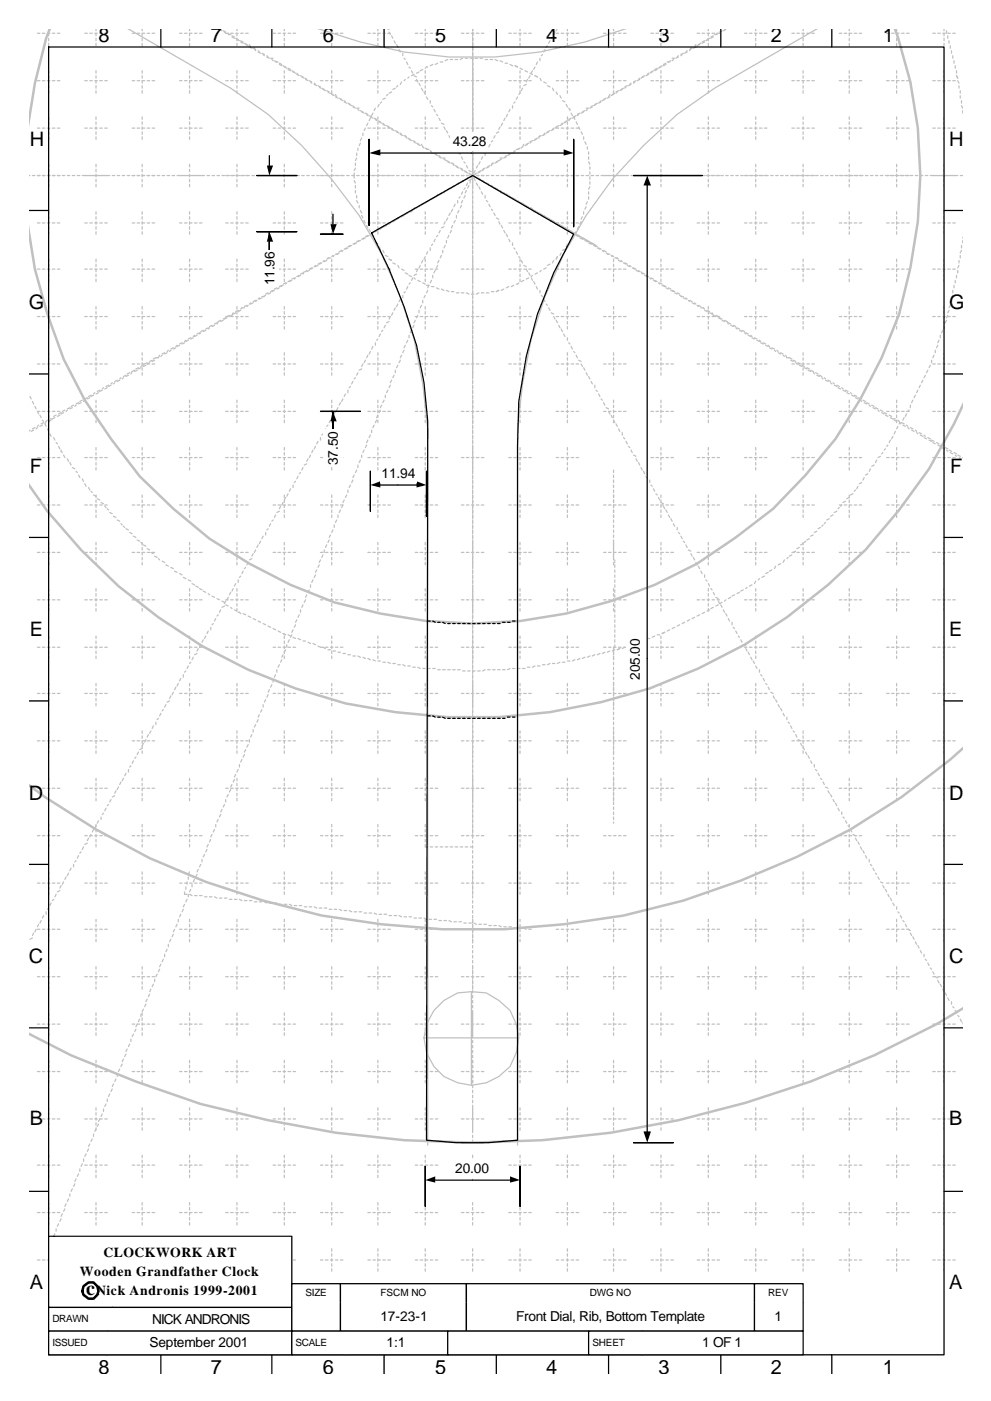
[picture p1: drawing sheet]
<svg xmlns="http://www.w3.org/2000/svg" width="210mm" height="297mm" viewBox="0 0 210 297" stroke-linecap="round" stroke-linejoin="round" font-family="sans-serif">
<defs><g id="words">
<g font-size="4.2">
<text x="20.9" y="8.9">8</text>
<text x="44.7" y="8.9">7</text>
<text x="68.5" y="8.9">6</text>
<text x="92.3" y="8.9">5</text>
<text x="115.9" y="8.9">4</text>
<text x="139.7" y="8.9">3</text>
<text x="163.5" y="8.9">2</text>
<text x="187.3" y="8.9">1</text>
<text x="6.3" y="30.9">H</text>
<text x="201.3" y="30.9">H</text>
<text x="6.1" y="65.5">G</text>
<text x="201.3" y="65.5">G</text>
<text x="6.3" y="100.2">F</text>
<text x="201.6" y="100.2">F</text>
<text x="6.3" y="134.8">E</text>
<text x="201.3" y="134.8">E</text>
<text x="6.1" y="169.5">D</text>
<text x="201.3" y="169.5">D</text>
<text x="6.1" y="204.2">C</text>
<text x="201.3" y="204.2">C</text>
<text x="6.3" y="238.6">B</text>
<text x="201.3" y="238.6">B</text>
<text x="6.3" y="273.2">A</text>
<text x="18.3" y="274.5">c</text>
<text x="201.3" y="273.2">A</text>
<text x="20.9" y="291.2">8</text>
<text x="44.7" y="291.2">7</text>
<text x="68.5" y="291.2">6</text>
<text x="92.3" y="291.2">5</text>
<text x="115.9" y="291.2">4</text>
<text x="139.7" y="291.2">3</text>
<text x="163.5" y="291.2">2</text>
<text x="187.3" y="291.2">1</text>
</g>
<g font-size="2.9">
<text x="96" y="30.9">43.28</text>
<text x="58.2" y="60.5" transform="rotate(-90 58.2 60.5)">11.96</text>
<text x="71.7" y="98.6" transform="rotate(-90 71.7 98.6)">37.50</text>
<text x="81" y="101.2">11.94</text>
<text x="135.7" y="144.1" transform="rotate(-90 135.7 144.1)">205.00</text>
<text x="96.6" y="248.6">20.00</text>
<text x="22" y="266.6">CLOCKWORK ART</text>
<text x="16.9" y="270.6">Wooden Grandfather Clock</text>
<text x="20.4" y="274.5">Nick Andronis 1999-2001</text>
<text x="32.3" y="280.6">NICK ANDRONIS</text>
<text x="80.7" y="280.1">17-23-1</text>
<text x="109.5" y="280.1">Front Dial, Rib, Bottom Template</text>
<text x="164.3" y="280.1">1</text>
<text x="31.7" y="285.7">September 2001</text>
<text x="82" y="285.7">1:1</text>
<text x="149" y="285.7">1 OF 1</text>
</g>
<g font-size="2.1">
<text x="64.8" y="274.8">SIZE</text>
<text x="80.7" y="274.8">FSCM NO</text>
<text x="125.1" y="274.8">DWG NO</text>
<text x="163" y="274.8">REV</text>
<text x="11.1" y="280.4">DRAWN</text>
<text x="11.1" y="285.4">ISSUED</text>
<text x="62.7" y="285.4">SCALE</text>
<text x="125.7" y="285.4">SHEET</text>
</g>
</g></defs>
<g fill="none" stroke="#c0c0c0" stroke-width=".26">
<path d="M7.9 7.1h.6M7.9 17.1h.6M9 7.1h.5M9 17.1h.5M10.1 7.1h.5M10.1 17.1h.5M10.3 6.2v.3M10.3 7.1v.5M10.3 8.1v.5M10.3 9.2v.5M10.3 15v.5M10.3 16.1v.5"/>
<path d="M10.3 17.1v.5M10.3 18.2v.5M10.3 19.2v.6M11.1 7.1h.5M11.1 17.1h.5M12.2 7.1h.5M12.2 17.1h.5M18 7.1h.5M18 17.1h.5M19 7.1h.6M19 17.1h.6M20.1 7.1h.5"/>
<path d="M20.1 17.1h.5M20.4 6.2v.3M20.4 7.1v.5M20.4 8.1v.5M20.4 9.2v.5M20.4 15v.5M20.4 16.1v.5M20.4 17.1v.5M20.4 18.2v.5M20.4 19.2v.6M21.2 7.1h.5M21.2 17.1h.5"/>
<path d="M22.2 7.1h.6M22.2 17.1h.6M27.4 6.2l21.5 12.5 8 5.6 7.1 6.6 6.4 7.1a85.7 85.7 0 0 1 19.3 43.4l1.1 9.5v151.9M28 7.1h.6M28 17.1h.6M29.1 7.1h.5M29.1 17.1h.5M30.2 6.2v.3M30.2 8.1v.5M30.2 9.2v.5M30.2 15v.5M30.2 16.1v.5"/>
<path d="M30.2 18.2v.5M30.2 19.2v.6M30.7 7.1h-.5v.5M30.7 17.1h-.5v.5M31.2 7.1h.5M31.2 17.1h.5M32.3 7.1h.5M32.3 17.1h.5M38.1 7.1h.5M38.1 17.1h.5M39.2 7.1h.5M39.2 17.1h.5"/>
<path d="M40.2 6.2v.3M40.2 8.1v.5M40.2 9.2v.5M40.2 15v.5M40.2 16.1v.5M40.2 18.2v.5M40.2 19.2v.6M40.7 7.1h-.5v.5M40.7 17.1h-.5v.5M41.3 7.1h.5M41.3 17.1h.5M42.3 7.1h.6"/>
<path d="M42.3 17.1h.6M46.6 6.3l.5 .2M46.8 6.2v.1M47.4 6.5l.5 .3M47.6 6.8l.3 .3h.5l.3 .2M47.9 17.1h.5M48.4 7.3h.5M48.9 7.1h.6M48.9 17.1h.6M49.2 7.8l.5 .3M49.2 7.6l.5 .2M50 7.1h.5"/>
<path d="M50 17.1h.5M50 8.1l.5 .3M50.3 6.2v.3M50.3 7.1v.5M50.3 8.1v.5M50.3 9.2v.5M50.3 15v.5M50.3 16.1v.5M50.3 17.1v.5M50.3 18.2v.5M50.3 19.2v.6M50.3 8.4l.5 .2"/>
<path d="M51.1 7.1h.5M51.1 17.1h.5M51.1 8.9l.5 .3M51.1 8.6l.5 .3M51.9 9.2l.5 .2M52.1 7.1h.6M52.1 17.1h.6M52.1 9.4l.6 .3M52.9 10l.5 .2M52.9 9.4l.3 .6M53.7 10.2l.5 .3M54 10.2l.2 .6"/>
<path d="M54.8 11l.5 .3M54.8 10.8l.2 .2M55.6 11.3l.5 .3M55.8 11.6l.3 .2M56.6 12.1l.5 .2M56.6 11.8l.3 .3M57.4 12.3h.5M57.7 12.6l.2 .3M57.9 7.1h.6M57.9 17.1h.6M58.2 12.9l.5 .2M58.5 13.1h.5"/>
<path d="M59 7.1h.5M59 17.1h.5M59.3 13.7l.5 .2M59.3 13.4l.5 .3M60.1 7.1h.5M60.1 17.1h.5M60.1 13.9l.5 .3M60.3 6.2v.3M60.3 7.1v.5M60.3 8.1v.5M60.3 9.2v.5M60.3 15v.5"/>
<path d="M60.3 16.1v.5M60.3 17.1v.5M60.3 18.2v.5M60.3 19.2v.6M60.3 14.2l.6 .3M61.1 7.1h.5M61.1 17.1h.5M61.1 14.7l.5 .3M61.1 14.5l.5 .2M61.9 15l.5 .3M62.2 7.1h.5M62.2 17.1h.5"/>
<path d="M62.2 15.3l.5 .2M63 15.8l.5 .3M63 15.5l.2 .3M63.8 16.1l.5 .2M64 16.3l.6 .3M64.8 16.8l.6 .3M64.8 16.6l.3 .2M65.6 17.1l.5 .3M65.9 17.4l.2 .2M66.7 17.9l.5 .3M66.7 17.6l.2 .3M67.5 18.2l.5 .2"/>
<path d="M67.7 18.4l.3 .3M67.9 6.2a90.7 90.7 0 0 0 37.1 5.9l9.6-1.1 9.5-2.1 8.3-2.7M68 7.1h.5M68 17.1h.5M68.3 18.7l.5 .3M68.5 19l.6 .2M69.1 7.1h.5M69.1 17.1h.5M69.3 19.2l.5 .3M69.6 19.5l.2 .3M70.1 7.1h.5M70.1 17.1h.5"/>
<path d="M70.1 19.8l.5 .2M70.4 6.2v.3M70.4 7.1v.5M70.4 8.1v.5M70.4 9.2v.5M70.4 15v.5M70.4 16.1v.5M70.4 17.1v.5M70.4 18.2v.5M70.4 19.2v.6M71.2 7.1h.5M71.2 17.1h.5"/>
<path d="M72.2 7.1h.6M72.2 17.1h.6M78.1 7.1h.5M78.1 17.1h.5M79.1 7.1h.5M79.1 17.1h.5M80.2 6.2v.3M80.2 8.1v.5M80.2 9.2v.5M80.2 15v.5M80.2 16.1v.5M80.2 18.2v.5"/>
<path d="M80.2 19.2v.6M80.7 7.1h-.5v.5M80.7 17.1h-.5v.5M81.2 7.1h.6M81.2 17.1h.6M82.3 7.1h.5M82.3 17.1h.5M82.5 6.2v.1M82.5 6.8l.3 .5M83.1 7.6l.2 .5M83.1 19.5l-.6 .3M83.6 8.6l.3 .6"/>
<path d="M83.9 18.7l-.6 .3M84.1 9.4l.3 .6M84.4 18.2l-.3 .2M84.7 10.5l.2 .5M85.2 17.4l-.3 .5M85.5 11.3v.5M85.7 12.3l.3 .3M86 16.8l-.3 .3M86.3 13.1l.2 .6M86.8 14.2l.2 .3M86.8 16.3l-.3 .3M87.3 15l.3 .5"/>
<path d="M87.8 16.1l.6 .2M87.8 15.8l-.5 .3M88.1 7.1h.5M88.1 17.1h.5M88.4 16.8l.2 .6M88.9 17.6l.3 .6M88.9 15.3l-.5 .2M89.2 7.1h.5M89.2 17.1h.5M89.4 18.7l.3 .5M89.7 14.7l-.5 .3M90 19.5l.2 .5"/>
<path d="M90.2 6.2v.3M90.2 8.1v.5M90.2 9.2v.5M90.2 15v.5M90.2 16.1v.5M90.2 18.2v.5M90.2 19.2v.6M90.8 7.1h-.6v.5M90.8 17.1h-.6v.5M90.8 14.2h-.3l-.3 .3M91.3 7.1h.5M91.3 17.1h.5"/>
<path d="M91.8 13.7l-.5 .2M92.3 7.1h.6M92.3 17.1h.6M92.9 13.4l-.6 .3M93.4 13.1h.5M95 12.6l-.5 .3M95.5 12.6h.5M96.6 12.6h.5M97.9 7.1h.5M97.9 17.1h.5M98.2 12.3l-.6 .3M98.7 12.3h.5"/>
<path d="M99 7.1h.5M99 17.1h.5M99.7 12.3h.6M100 7.1h.5M100 17.1h.5M100.3 6.2v.3M100.3 6.8v.8M100.3 7.8v.8M100.3 8.9v.8M100.3 10v.8M100.3 11v.8M100.3 12.1v28"/>
<path d="M100.8 12.3h.5M101.1 7.1h.5M101.1 17.1h.5M101.9 12.3h.5M102.1 7.1h.6M102.1 17.1h.6M102.9 12.6h.6M104 12.6h.5M105 12.6l.6 .3M106.1 12.9l.5 .2M107.2 13.4h.5M107.9 7.1h.6"/>
<path d="M107.9 17.1h.6M108.2 13.7l.5 .2M109 7.1h.5M109 17.1h.5M109.3 13.9l.5 .3M110.1 7.1h.5M110.1 17.1h.5M110.3 6.2v.3M110.3 7.1v.5M110.3 8.1v.5M110.3 9.2v.5M110.3 15v.5"/>
<path d="M110.3 16.1v.5M110.3 17.1v.5M110.3 18.2v.5M110.3 19.2v.6l-.2 .2M110.3 14.5l.6 .2M110.9 18.7l-.3 .5M111.1 7.1h.6M111.1 17.1h.6M111.4 15l.5 .3M111.7 17.9l-.6 .3M111.9 16.8l-.2 .6M112.2 7.1h.5"/>
<path d="M112.2 17.1h.5M112.4 16.1l-.2 .5M112.4 15.5l.6 .3M113 15l-.3 .5M113.5 14.2l-.3 .5M113.5 16.1l.5 .2M114 13.1l-.2 .6M114.6 12.3v.6M114.6 16.6l.2 .5M115.1 11.6l-.3 .2M115.4 17.4l.5 .2M115.6 10.5l-.2 .5"/>
<path d="M116.2 9.7l-.3 .3M116.2 18.2l.5 .2M116.7 8.6l-.3 .6M117.2 18.7l.3 .5M117.5 7.8l-.6 .3M117.7 6.8l-.2 .5M118 7.1h.5M118 17.1h.5M118 19.5l.3 .5M118.2 6.2l-.2 .3M119.1 7.1h.5M119.1 17.1h.5"/>
<path d="M120.1 7.1h.5M120.1 17.1h.5M120.4 6.2v.3M120.4 7.1v.5M120.4 8.1v.5M120.4 9.2v.5M120.4 15v.5M120.4 16.1v.5M120.4 17.1v.5M120.4 18.2v.5M120.4 19.2v.6M121.2 7.1h.5"/>
<path d="M121.2 17.1h.5M122.2 7.1h.6M122.2 17.1h.6M128.1 7.1h.5M128.1 17.1h.5M129.1 7.1h.5M129.1 17.1h.5M130.2 6.2v.3M130.2 8.1v.5M130.2 9.2v.5M130.2 15v.5M130.2 16.1v.5"/>
<path d="M130.2 18.2v.5M130.2 19.2v.6M130.4 19.8l-.5 .2M130.7 7.1h-.5v.5M130.7 17.1h-.5v.5M131 19.5l-.3 .3M131.2 7.1h.6M131.2 17.1h.6M131.2 19.2l-.5 .3M132 19l-.5 .2M132.3 7.1h.5M132.3 17.1h.5"/>
<path d="M132.3 18.7l-.5 .3M132.8 18.4l-.2 .3M133.1 18.2l-.5 .2M133.9 17.9l-.6 .3M133.9 17.6l-.3 .3M134.7 17.4l-.3 .2M134.9 17.1l-.5 .3M135.7 16.8l-.5 .3M135.7 16.6l-.2 .2M136.5 16.3l-.5 .3M136.8 16.1l-.5 .2M137.6 15.8l-.5 .3"/>
<path d="M137.6 15.5l-.3 .3M138.1 7.1h.5M138.1 17.1h.5M138.4 15.3l-.6 .2M138.6 15l-.5 .3M139.2 7.1h.5M139.2 17.1h.5M139.4 14.7l-.5 .3M139.4 14.5l-.5 .2M140.2 6.2v.3M140.2 8.1v.5M140.2 9.2v.5"/>
<path d="M140.2 15v.5M140.2 16.1v.5M140.2 18.2v.5M140.2 19.2v.6M140.2 14.2l-.5 .3M140.5 13.9l-.5 .3M140.8 7.1h-.6v.5M140.8 17.1h-.6v.5M141.3 7.1h.5M141.3 17.1h.5M141.3 13.7l-.5 .2M141.3 13.4l-.5 .3"/>
<path d="M141.6 13.1h.5M142.3 7.1h.6M142.3 17.1h.6M142.3 12.9l-.5 .2M142.6 12.3h.5M142.9 12.6l-.3 .3M143.9 12.1l-.5 .2M143.9 11.8l-.2 .3M144.7 11.6l-.2 .2M145 11.3l-.5 .3M145.8 11l-.5 .3M145.8 10.8l-.3 .2"/>
<path d="M146.6 10.2l-.3 .6M146.8 10.2l-.5 .3M147.6 10l-.5 .2M147.6 9.4l-.2 .6M147.9 7.1h.5M147.9 17.1h.5M148.4 9.4l-.5 .3M148.7 9.2l-.5 .2M149 7.1h.5M149 17.1h.5M149.5 8.9l-.5 .3M149.5 8.6l-.5 .3"/>
<path d="M150 7.1h.5M150 17.1h.5M150.3 6.2v.3M150.3 7.1v.5M150.3 8.1v.5M150.3 9.2v.5M150.3 15v.5M150.3 16.1v.5M150.3 17.1v.5M150.3 18.2v.5M150.3 19.2v.6M150.3 8.4l-.5 .2"/>
<path d="M150.5 8.1l-.5 .3M151.1 7.1h.5M151.1 17.1h.5M151.3 7.8l-.5 .3M151.3 7.6l-.5 .2M151.6 7.3h.5M152.1 17.1h.6M152.9 6.8l-.2 .3h-.6l-.2 .2M153.2 6.5l-.5 .3M153.8 6.2l-.1 .1M154 6.3l-.5 .2M158 7.1h.5"/>
<path d="M158 17.1h.5M159 7.1h.5M159 17.1h.5M160.1 7.1h.5M160.1 17.1h.5M160.3 6.2v.3M160.3 7.1v.5M160.3 8.1v.5M160.3 9.2v.5M160.3 15v.5M160.3 16.1v.5M160.3 17.1v.5"/>
<path d="M160.3 18.2v.5M160.3 19.2v.6M161.1 7.1h.6M161.1 17.1h.6M162.2 7.1h.5M162.2 17.1h.5M168 7.1h.5M168 17.1h.5M169.1 7.1h.5M169.1 17.1h.5M170.1 7.1h.6M170.1 17.1h.6"/>
<path d="M170.4 6.2v.3M170.4 7.1v.5M170.4 8.1v.5M170.4 9.2v.5M170.4 15v.5M170.4 16.1v.5M170.4 17.1v.5M170.4 18.2v.5M170.4 19.2v.6M171.2 7.1h.5M171.2 17.1h.5M172.2 7.1h.6"/>
<path d="M172.2 17.1h.6M173.2 6.2l-21.6 12.5a89.9 89.9 0 0 0-40.7 62.7l-1.1 9.5v151.9M178.1 7.1h.5M178.1 17.1h.5M179.1 7.1h.6M179.1 17.1h.6M180.2 6.2v.3M180.2 8.1v.5M180.2 9.2v.5M180.2 15v.5M180.2 16.1v.5M180.2 18.2v.5"/>
<path d="M180.2 19.2v.6M180.7 7.1h-.5v.5M180.7 17.1h-.5v.5M181.2 7.1h.6M181.2 17.1h.6M182.3 7.1h.5M182.3 17.1h.5M188.1 7.1h.5M188.1 17.1h.5M189.2 7.1h.5M189.2 17.1h.5M190.2 6.2v.3"/>
<path d="M190.2 8.1v.5M190.2 9.2v.5M190.2 15v.5M190.2 16.1v.5M190.2 18.2v.5M190.2 19.2v.6M190.8 7.1h-.6v.5M190.8 17.1h-.6v.5M191.3 7.1h.5M191.3 17.1h.5M192.4 7.1h.5M192.4 17.1h.5"/>
<path d="M197.9 7.1h.5M197.9 17.1h.5M199 7.1h.5M199 17.1h.5M200 7.1h.6M200 17.1h.6M200.3 6.2v.3M200.3 7.1v.5M200.3 8.1v.5M200.3 9.2v.5M200.3 15v.5M200.3 16.1v.5"/>
<path d="M200.3 17.1v.5M200.3 18.2v.5M200.3 19.2v.6M200.8 6.5v.6M201.1 7.1h.5M201.1 17.1h.5M201.1 7.6v.5M201.3 8.6v.6M201.6 9.7v.5M201.9 10.8v.5M202.1 7.1h.6M202.1 17.1h.6"/>
<path d="M202.1 11.8v.5M202.4 12.9v.5M202.7 13.9v.6M202.9 15v.5M202.9 16.1l.3 .5M203.2 17.1l.3 .5M203.5 18.2v.5M203.7 19.2v.6M6.3 37.2h.1M6.9 37.2h.5M7.9 27.2h.6M7.9 37.2h.6"/>
<path d="M9 27.2h.5M9 37.2h.5M10.1 27.2h.5M10.1 37.2h.5M10.3 24.8v.5M10.3 25.8v.6M10.3 26.9v.5M10.3 28v.5M10.3 29v.5M10.3 34.8v.6M10.3 35.9v.5M10.3 37v.5"/>
<path d="M10.3 38v.5M10.3 39.1v.5M11.1 27.2h.5M11.1 37.2h.5M12.2 27.2h.5M12.2 37.2h.5M13.2 37.2h.6M14.3 37.2h.5M15.3 37.2h.6M16.4 37.2h.5M17.5 37.2h5.8M18 27.2h.5"/>
<path d="M19 27.2h.6M20.1 27.2h.5M20.4 24.8v.5M20.4 25.8v.6M20.4 26.9v.5M20.4 28v.5M20.4 29v.5M20.4 34.8v.6M20.4 35.9v.5M20.4 37v.5M20.4 38v.5M20.4 39.1v.5"/>
<path d="M21.2 27.2h.5M22.2 27.2h.6M23.8 37.2h.5M24.9 37.2h.5M25.9 37.2h.6M27 37.2h.5M28 27.2h.6M28 37.2h.6M29.1 27.2h.5M29.1 37.2h.5M30.2 24.8v.5M30.2 25.8v.6"/>
<path d="M30.2 26.9v.5M30.2 28v.5M30.2 29v.5M30.2 34.8v.6M30.2 35.9v.5M30.2 37v.5M30.2 38v.5M30.2 39.1v.5M30.2 27.2h.5M30.2 37.2h.5M31.2 27.2h.5M31.2 37.2h.5"/>
<path d="M32.3 27.2h.5M32.3 37.2h.5M33.3 37.2h.6M34.4 37.2h.5M35.5 37.2h.5M36.5 37.2h.5M37.6 37.2h5.8M38.1 27.2h.5M39.2 27.2h.5M40.2 24.8v.5M40.2 25.8v.6M40.2 26.9v.5"/>
<path d="M40.2 28v.5M40.2 29v.5M40.2 34.8v.6M40.2 35.9v.5M40.2 37v.5M40.2 38v.5M40.2 39.1v.5M40.2 27.2h.5M41.3 27.2h.5M42.3 27.2h.6M43.9 37.2h.5M45 37.2h.5"/>
<path d="M46 37.2h.6M47.1 37.2h.5M47.9 27.2h.5M47.9 37.2h.8M48.9 27.2h.6M48.9 37.2h.8M50 27.2h.5M50 37.2h.8M50.3 24.8v.5M50.3 25.8v.6M50.3 26.9v.5M50.3 28v.5"/>
<path d="M50.3 29v.5M50.3 34.8v.6M50.3 35.9v.5M50.3 37v.5M50.3 38v.5M50.3 39.1v.5M51.1 27.2h.5M51.1 37.2h.8M52.1 27.2h.6M52.1 37.2h.8M53.4 37.2h.6M54.5 37.2h.5"/>
<path d="M55.6 37.2h.5M56.6 37.2h.5M57.7 37.2h.8M57.9 27.2h.6M58.7 37.2h.8M59 27.2h.5M59.8 37.2h.8M60.1 27.2h.5M60.3 24.8v.5M60.3 25.8v.6M60.3 26.9v.5M60.3 28v.5"/>
<path d="M60.3 29v.5M60.3 34.8v.6M60.3 35.9v.5M60.3 37v.5M60.3 38v.5M60.3 39.1v.5M60.9 37.2h.7M61.1 27.2h.5M61.9 37.2h.8M62.2 27.2h.5M63 37.2h.5M64 37.2h.6"/>
<path d="M65.1 37.2h.5M66.1 37.2h.6M67.2 37.2h.5M68 27.2h.5M68 37.2h.8M69.1 27.2h.5M69.1 37.2h.7M70.1 27.2h.5M70.1 37.2h.8M70.4 24.8v.5M70.4 25.8v.6M70.4 26.9v.5"/>
<path d="M70.4 28v.5M70.4 29v.5M70.4 34.8v.6M70.4 35.9v.5M70.4 37v.5M70.4 38v.5M70.4 39.1v.5M70.4 20l.5 .3M71.2 27.2h.5M71.2 37.2h.8M71.2 20.5l.5 .3M71.2 20l.2 .5"/>
<path d="M72 20.8l.5 .3M72.2 27.2h.6M72.2 37.2h.8M72.2 21.1l.6 .2M73 21.6l.6 .3M73 21.3l.3 .3M73.6 37.2h.5M73.8 21.9l.5 .2M74.1 22.1l.5 .3M74.6 37.2h.5M74.9 22.7l.5 .2M74.9 22.4l.2 .3"/>
<path d="M75.1 36.7v1M75.1 38.3l.3 .5M75.4 35.6l-.3 .6M75.4 34.6v.5M75.4 39.3v.6M75.7 37.2h.5M75.7 22.9h.5M75.7 33.5l-.3 .5M75.7 32.5v.5M75.9 31.4v.5M75.9 23.2l.3 .3M76.5 23.5l.5 .2"/>
<path d="M76.5 30.3l-.3 .6M76.7 37.2h.6M76.7 23.7l.6 .3M76.7 29.3l-.2 .5M77 28.2v.6M77.5 24l.6 .3M77.5 27.2l-.2 .5M77.8 37.2h.8M77.8 24.3l.3 .2M78.1 27.2h.5M78.1 26.1l-.3 .5M78.3 24.5l.5 .3"/>
<path d="M78.6 24.8l.5 .2M78.6 25l-.3 .6M78.8 37.2h.8M79.1 27.2h.5M79.1 24l-.3 .5M79.4 25l.5 .3M79.6 25.3l.3 .3M79.6 22.9l-.2 .6M79.9 37.2h.8M80.2 24.8v.5M80.2 25.8v.6M80.2 26.9v.5"/>
<path d="M80.2 28v.5M80.2 29v.5M80.2 34.8v.6M80.2 35.9v.5M80.2 37v.5M80.2 38v.5M80.2 39.1v.5M80.2 27.2h.5M80.2 25.6l.5 .2M80.4 25.8l.6 .3M80.4 22.1l-.2 .6M81 37.2h.8"/>
<path d="M81 21.6l-.3 .3M81.2 27.2h.6M81.2 26.4l.6 .2M81.2 26.1l.3 .3M81.8 20.8l-.6 .3M82 37.2h.8M82 26.6l.5 .3M82.3 26.9l.5 .3h-.5M82.3 20l-.3 .3M83.1 37.2h.5M83.1 27.4l.5 .3M83.1 27.2l.2 .2"/>
<path d="M83.9 27.7l.5 .3M84.1 37.2h.6M84.1 28l.6 .2M84.9 28.5l.6 .3M84.9 28.2l.3 .3M85.2 37.2h.5M85.7 28.8l.6 .2M86 28.8l.3 .5M86.3 37.2h.5M86.5 29.3l.5 .2M86.8 29.5l.5 .3M87.3 37.2h.5"/>
<path d="M87.6 29.8l.5 .3M87.8 30.1l.3 .2M88.1 27.2h.5M88.1 37.2h.8M88.4 30.3l.5 .3M88.6 30.6l.6 .3M89.2 27.2h.5M89.2 37.2h.8M89.4 30.6l.6 .8M90.2 24.8v.5M90.2 25.8v.6M90.2 26.9v.5"/>
<path d="M90.2 28v.5M90.2 29v.5M90.2 34.8v.6M90.2 35.9v.5M90.2 37v.5M90.2 38v.5M90.2 39.1v.5M90.2 27.2h.6M90.2 37.2h.8M90.2 31.4l.6 .3M90.5 31.7h.5M90.5 20.5l.3 .6"/>
<path d="M91.3 27.2h.5M91.3 37.2h.8M91.3 32.2l.5 .3M91.3 31.9l.2 .3M91.3 21.3v.6M91.5 22.4l.3 .3M92.1 32.5l.5 .2M92.1 23.2l.2 .5M92.3 27.2h.6M92.3 37.2h.8M92.3 32.7l.6 .3M92.6 24.3l.3 .2"/>
<path d="M93.1 33.2l.6 .3M93.1 33l.3 .2M93.1 25l.3 .6M93.7 37.2h.5M93.7 26.1l.5 .3M93.9 33.5h.6M94.2 33.8l1 .5M94.2 26.9l.3 .5M94.7 37.2h.5M94.7 27.7l.3 .5M95 34.3l.5 .3M95.2 28.8l.3 .5"/>
<path d="M95.5 39.9l-.5 .2M95.8 37.2h.5M95.8 34.6l.5 .2M95.8 39.9l-.6 .2M95.8 29.5l.2 .6M96 34.6l.3 .5M96.3 39.3l-.3 .3 .6-.3M96.3 30.6l.3 .5M96.6 35.1l.5 .3M96.8 37.2h.6M96.8 35.4l.6 .2M96.8 39.1l.6-.3-.3 .3"/>
<path d="M97.1 31.4v.5M97.4 32.5l.2 .2M97.6 35.6l.6 .3M97.9 27.2h.5M97.9 37.2h.5M97.9 35.9l.3 .3M97.9 33.2l.3 .6M98.2 38.3l-.3 .2 .5-.2M98.4 36.2l.6 .2M98.4 34.3l.3 .3M98.7 36.4l.5 .3M98.7 38l.5-.3-.2 .3"/>
<path d="M98.7 39.9l-.3 .2M99 27.2h.5M99 37.2h.5M99 35.1l.2 .5M99.2 38.8l-.2 .5M99.5 39.3l-.3 .6M99.5 36.7l1.3 .8M99.5 36.2l.5 .2M99.7 38.3v.5M100 27.2h.5M100 37.2h.5M100 38l-.5 .3"/>
<path d="M100 37l.3 .5M100.3 37.2l-.3 .5M100.3 37l-.3 .5M100.3 37.2l21.7 12.5 .2-.6M100.3 37.2l26.2 14.8M100.3 37.2l-21.7 12.5M100.5 37.7l.3 .6M100.8 36.2l-.3 .5M101.1 27.2h.5M101.1 37.2h.5M101.1 36.7l-1.4 .8M101.1 38.8l.2 .5"/>
<path d="M101.3 35.1l-.2 .5M101.6 38l-.3-.3 .6 .3M101.6 39.6l.3 .5M101.9 36.4l-.6 .3M101.9 34.3l-.3 .5M102.1 27.2h.6M102.1 37.2h.6M102.1 36.2l-.5 .2M102.1 38.3l.6 .2-.3-.2M102.4 33.2l-.3 .6M102.7 35.9l-.3 .3M102.9 35.6l-.5 .3"/>
<path d="M102.9 32.5v.5M103.2 37.2h.5M103.5 39.1l-.3-.3 .5 .3M103.5 31.7l-.3 .2M103.7 35.4l-.5 .2M104 39.3l.5 .3-.3-.3M104 35.1l-.5 .3M104 30.6l-.3 .5M104.2 37.2h.6M104.5 34.6l-.3 .5M104.5 29.8l-.3 .3M104.8 34.6l-.6 .2"/>
<path d="M104.8 39.9l.5 .2M105 28.8l-.2 .5M105 39.9l.6 .2M105.3 37.2h.5M105.6 34.3l-.6 .3M105.8 28l-.5 .2M106.1 33.5h.5M106.1 26.9l-.3 .5M106.4 37.2h.5M106.4 33.8l-1.1 .5M106.6 26.1l-.2 .5M107.2 25l-.3 .6"/>
<path d="M107.4 37.2h5.8M107.4 33.2l-.5 .3M107.4 33l-.2 .2M107.7 24.3l-.3 .5M107.9 27.2h.6M108.2 32.7l-.5 .3M108.2 23.2l-.3 .5M108.5 32.5l-.6 .2M108.7 22.4v.5M109 27.2h.5M109.3 32.2l-.6 .3M109.3 31.9l-.3 .3"/>
<path d="M109.3 21.6l-.3 .3M109.5 31.7h.6M109.8 20.5l-.3 .6M110.1 27.2h.5M110.3 24.8v.5M110.3 25.8v.6M110.3 26.9v.5M110.3 28v.5M110.3 29v.5M110.3 34.8v.6M110.3 35.9v.5M110.3 37v.5"/>
<path d="M110.3 38v.5M110.3 39.1v.5M110.3 31.4l-.5 .3M111.1 27.2h.6M111.1 30.6l-.5 .8M111.9 30.6l-.5 .3M112.2 27.2h.5M112.2 30.3l-.5 .3M112.7 30.1l-.3 .2M113 29.8l-.6 .3M113.8 37.2h.5M113.8 29.5l-.6 .3"/>
<path d="M114 29.3l-.5 .2M114.6 28.8l-.3 .5M114.8 37.2h.6M114.8 28.8l-.5 .2M115.6 28.5l-.5 .3M115.6 28.2l-.2 .3M115.9 37.2h.5M116.4 28l-.5 .2M116.7 27.7l-.5 .3M116.9 37.2h.6M117.5 27.4l-.6 .3M117.5 27.2l-.3 .2"/>
<path d="M118 27.2h.5M118 37.2h.5M118.3 26.9l-.6 .3M118.5 26.6l-.5 .3M118.8 20.3l.3 .5M119.1 27.2h.5M119.1 37.2h.5M119.3 26.4l-.5 .2M119.3 26.1l-.2 .3M119.3 21.3l.6 .3M120.1 27.2h.5M120.1 37.2h.5"/>
<path d="M120.1 25.8l-.5 .3M120.1 22.1l.3 .6M120.4 24.8v.5M120.4 25.8v.6M120.4 26.9v.5M120.4 28v.5M120.4 29v.5M120.4 34.8v.6M120.4 35.9v.5M120.4 37v.5M120.4 38v.5M120.4 39.1v.5"/>
<path d="M120.4 25.6l-.5 .2M120.6 22.9l.3 .3v.3M120.9 25.3l-.3 .3M121.2 27.2h.5M121.2 37.2h.5M121.2 25l-.6 .3M121.2 24l.2 .5M122 24.8l-.6 .2M122.2 27.2h.6M122.2 37.2h.6M122.2 24.5l-.5 .3 .3 .5M122.2 25.8l.3 .6"/>
<path d="M122.8 24.3l-.3 .2M122.8 26.9l.2 .5M123 24l-.5 .3M123.3 37.2h.5M123.3 28l.3 .5M123.8 23.7l-.5 .3M123.8 29v.5M124.1 23.5l-.5 .2M124.1 30.1l.3 .5M124.4 37.2h.5M124.4 22.9h.5M124.6 23.2l-.2 .3"/>
<path d="M124.6 31.1v.6M124.9 32.2v.5M124.9 33.2v.6M124.9 34.3l.2 .5M125.1 35.4v.5M125.1 36.4v.6M125.1 37.5v.5M125.1 38.5v.6M125.1 39.6l-.2 .5M125.4 37.2h.5M125.7 22.7l-.6 .2M125.7 22.4l-.3 .3"/>
<path d="M126.5 37.2h.5M126.5 22.1l-.6 .3M126.7 21.9l-.5 .2M127.5 37.2h5.8M127.5 21.6l-.5 .3M127.5 21.3l-.2 .3M128.1 27.2h.5M128.3 21.1l-.5 .2M128.6 20.8l-.5 .3M129.1 27.2h.5M129.4 20.5l-.5 .3M129.4 20l-.3 .5"/>
<path d="M130.2 24.8v.5M130.2 25.8v.6M130.2 26.9v.5M130.2 28v.5M130.2 29v.5M130.2 34.8v.6M130.2 35.9v.5M130.2 37v.5M130.2 38v.5M130.2 39.1v.5M130.2 27.2h.5M130.2 20l-.6 .3"/>
<path d="M131.2 27.2h.6M132.3 27.2h.5M133.9 37.2h.5M134.9 37.2h.6M136 37.2h.5M137.1 37.2h.5M138.1 27.2h.5M138.1 37.2h.5M139.2 27.2h.5M139.2 37.2h.5M140.2 24.8v.5M140.2 25.8v.6"/>
<path d="M140.2 26.9v.5M140.2 28v.5M140.2 29v.5M140.2 34.8v.6M140.2 35.9v.5M140.2 37v.5M140.2 38v.5M140.2 39.1v.5M140.2 27.2h.6M140.2 37.2h.6M141.3 27.2h.5M141.3 37.2h.5"/>
<path d="M142.3 27.2h.6M142.3 37.2h.6M143.4 37.2h.5M144.5 37.2h.5M145.5 37.2h.5M146.6 37.2h.5M147.6 37.2h.8M147.9 27.2h.5M148.7 37.2h.8M149 27.2h.5M149.8 37.2h.7M150 27.2h.5"/>
<path d="M150.3 24.8v.5M150.3 25.8v.6M150.3 26.9v.5M150.3 28v.5M150.3 29v.5M150.3 34.8v.6M150.3 35.9v.5M150.3 37v.5M150.3 38v.5M150.3 39.1v.5M150.8 37.2h.8M151.1 27.2h.5"/>
<path d="M151.9 37.2h.8M152.1 27.2h.6M152.9 37.2h.6M154 37.2h.5M155 37.2h.6M156.1 37.2h.5M157.2 37.2h.5M158 27.2h.5M158 37.2h.7M159 27.2h.5M159 37.2h.8M160.1 27.2h.5"/>
<path d="M160.1 37.2h.8M160.3 24.8v.5M160.3 25.8v.6M160.3 26.9v.5M160.3 28v.5M160.3 29v.5M160.3 34.8v.6M160.3 35.9v.5M160.3 37v.5M160.3 38v.5M160.3 39.1v.5M161.1 27.2h.6"/>
<path d="M161.1 37.2h.8M162.2 27.2h.5M162.2 37.2h.8M163.5 37.2h.5M164.6 37.2h.5M165.6 37.2h.6M166.7 37.2h.5M167.7 37.2h.8M168 27.2h.5M168.8 37.2h.8M169.1 27.2h.5M169.9 37.2h.8"/>
<path d="M170.1 27.2h.6M170.4 24.8v.5M170.4 25.8v.6M170.4 26.9v.5M170.4 28v.5M170.4 29v.5M170.4 34.8v.6M170.4 35.9v.5M170.4 37v.5M170.4 38v.5M170.4 39.1v.5M170.9 37.2h.8"/>
<path d="M171.2 27.2h.5M172 37.2h.8M172.2 27.2h.6M173 37.2h.6M174.1 37.2h.5M175.2 37.2h.5M176.2 37.2h.5M177.3 37.2h.5M178.1 27.2h.5M178.1 37.2h.8M179.1 27.2h.6M179.1 37.2h.8"/>
<path d="M180.2 24.8v.5M180.2 25.8v.6M180.2 26.9v.5M180.2 28v.5M180.2 29v.5M180.2 34.8v.6M180.2 35.9v.5M180.2 37v.5M180.2 38v.5M180.2 39.1v.5M180.2 27.2h.5M180.2 37.2h.8"/>
<path d="M181.2 27.2h.6M181.2 37.2h.8M182.3 27.2h.5M182.3 37.2h.8M183.6 37.2h.5M184.7 37.2h.5M185.7 37.2h.6M186.8 37.2h.5M187.9 37.2h.7M188.1 27.2h.5M188.9 37.2h.8M189.2 27.2h.5"/>
<path d="M190 37.2h.8M190.2 24.8v.5M190.2 25.8v.6M190.2 26.9v.5M190.2 28v.5M190.2 29v.5M190.2 34.8v.6M190.2 35.9v.5M190.2 37v.5M190.2 38v.5M190.2 39.1v.5M190.2 27.2h.6"/>
<path d="M191 37.2h.8M191.3 27.2h.5M192.1 37.2h.8M192.4 27.2h.5M193.1 37.2h.6M194.2 37.2h.5M195.3 37.2h.5M196.3 37.2h.5M197.4 37.2h5.8M197.9 27.2h.5M199 27.2h.5M200 27.2h.6"/>
<path d="M200.3 24.8v.5M200.3 25.8v.6M200.3 26.9v.5M200.3 28v.5M200.3 29v.5M200.3 34.8v.6M200.3 35.9v.5M200.3 37v.5M200.3 38v.5M200.3 39.1v.5M201.1 27.2h.5M202.1 27.2h.6"/>
<path d="M203.7 37.2h.6M203.7 20.3v.5M204 21.3v.6M204 22.4l.3 .5M204.3 23.5v.5M7.9 47.3h.6M7.9 57.1h.6M9 47.3h.5M9 57.1h.5M10.1 47.3h.5M10.1 57.1h.5M10.3 44.9v.5"/>
<path d="M10.3 45.9v.6M10.3 47v.5M10.3 48.1v.5M10.3 49.1v.6M10.3 54.9v.6M10.3 56v.5M10.3 57.1v.5M10.3 58.1v.5M10.3 59.2v.5M11.1 47.3h.5M11.1 57.1h.5M12.2 47.3h.5"/>
<path d="M12.2 57.1h.5M18 47.3h.5M18 57.1h.5M19 47.3h.6M19 57.1h.6M20.1 47.3h.5M20.1 57.1h.5M20.4 44.9v.5M20.4 45.9v.6M20.4 47v.5M20.4 48.1v.5M20.4 49.1v.6"/>
<path d="M20.4 54.9v.6M20.4 56v.5M20.4 57.1v.5M20.4 58.1v.5M20.4 59.2v.5M21.2 47.3h.5M21.2 57.1h.5M22.2 47.3h.6M22.2 57.1h.6M28 47.3h.6M28 57.1h.6M29.1 47.3h.5"/>
<path d="M29.1 57.1h.5M30.2 44.9v.5M30.2 45.9v.6M30.2 47v.5M30.2 48.1v.5M30.2 49.1v.6M30.2 54.9v.6M30.2 56v.5M30.2 58.1v.5M30.2 59.2v.5M30.2 47.3h.5M30.7 57.1h-.5v.5"/>
<path d="M31.2 47.3h.5M31.2 57.1h.5M32.3 47.3h.5M32.3 57.1h.5M38.1 47.3h.5M38.1 57.1h.5M39.2 47.3h.5M39.2 57.1h.5M40.2 44.9v.5M40.2 45.9v.6M40.2 47v.5M40.2 48.1v.5"/>
<path d="M40.2 49.1v.6M40.2 54.9v.6M40.2 56v.5M40.2 58.1v.5M40.2 59.2v.5M40.2 47.3h.5M40.7 57.1h-.5v.5M41.3 47.3h.5M41.3 57.1h.5M42.3 47.3h.6M42.3 57.1h.6M47.9 47.3h.5"/>
<path d="M47.9 57.1h.5M48.9 47.3h.6M48.9 57.1h.6M50 47.3h.5M50 57.1h.5M50.3 44.9v.5M50.3 45.9v.6M50.3 47v.5M50.3 48.1v.5M50.3 49.1v.6M50.3 54.9v.6M50.3 56v.5"/>
<path d="M50.3 57.1v.5M50.3 58.1v.5M50.3 59.2v.5M51.1 47.3h.5M51.1 57.1h.5M52.1 47.3h.6M52.1 57.1h.6M57.9 47.3h.6M57.9 57.1h.6M59 47.3h.5M59 57.1h.5M60.1 47.3h.5"/>
<path d="M60.1 57.1h.5M60.3 44.9v.5M60.3 45.9v.6M60.3 47v.5M60.3 48.1v.5M60.3 49.1v.6M60.3 54.9v.6M60.3 56v.5M60.3 57.1v.5M60.3 58.1v.5M60.3 59.2v.5M60.6 60l-.5 .2"/>
<path d="M60.9 60l-.3 .2M61.1 47.3h.5M61.1 57.1h.5M61.6 59.4l-.5 .3M61.9 59.4l-.5 .3M62.2 47.3h.5M62.2 57.1h.5M62.4 58.9l-.5 .3M62.7 58.9l-.3 .3M63.5 58.4l-.5 .2M63.8 58.4l-.6 .2M64.3 57.9l-.5 .2"/>
<path d="M64.6 57.6l-.3 .5M65.1 57.3l-.3 .3M65.6 57.3l-.5 .3M66.1 56.8l-.5 .3M66.4 56.8l-.5 .3M66.9 56.3l-.2 .2M67.5 56.3l-.6 .2M68 47.3h.5M68 57.1h.5M68 55.7l-.5 .3M68.3 55.7l-.6 .3M68.8 55.2l-.3 .3"/>
<path d="M69.1 47.3h.5M69.1 57.1h.5M69.3 55.2l-.5 .3M69.6 54.7h.5M69.8 54.7l-.5 .2M70.1 47.3h.5M70.1 57.1h.5M70.4 44.9v.5M70.4 45.9v.6M70.4 47v.5M70.4 48.1v.5M70.4 49.1v.6"/>
<path d="M70.4 54.9v.6M70.4 56v.5M70.4 57.1v.5M70.4 58.1v.5M70.4 59.2v.5M70.6 54.2l-.2 .2M70.9 54.2l-.3 .2M71.2 47.3h.5M71.2 57.1h.5M71.2 53.9h.5M72 53.6l-.6 .3M72.2 47.3h.6"/>
<path d="M72.2 57.1h.6M72.5 53.1l-.5 .3M72.8 53.1l-.3 .3M73.6 52.6l-.6 .2M73.8 52.6l-.5 .2M74.3 52l-.5 .3M74.6 52l-.5 .3M75.4 51.5l-.5 .3M75.4 40.4v.5M75.7 51.5l-.6 .3M75.7 41.5v.5M75.7 42.5l.2 .5"/>
<path d="M76.2 51l-.5 .2M76.2 43.6v.5M76.5 51l-.6 .2M76.5 44.6l.2 .6M76.7 45.7l.3 .5M77.3 50.4l-.6 .3M77.3 46.7v.3l.2 .3M77.5 50.4l-.5 .3M77.8 47.8l.3 .5M78.1 47.3h.5M78.1 57.1h.5M78.1 49.9l-.6 .3"/>
<path d="M78.3 49.9l-.5 .3M78.3 48.6l.3 .5M78.8 49.4l-.2 .5M79.1 47.3h.5M79.1 57.1h.5M79.1 49.4l-.3 .3 .3 .5M79.4 50.7l.2 .3M79.9 48.9l-.5 .2M79.9 51.5l.3 .3M80.2 44.9v.5M80.2 45.9v.6M80.2 47v.5"/>
<path d="M80.2 48.1v.5M80.2 49.1v.6M80.2 54.9v.6M80.2 56v.5M80.2 58.1v.5M80.2 59.2v.5M80.2 47.3h.5M80.2 48.9l-.6 .2M80.4 52.3l.3 .5M80.7 57.1h-.5v.5M80.7 48.3l-.3 .3M81 48.3l-.3 .3"/>
<path d="M81.2 47.3h.6M81.2 57.1h.6M81.2 53.1l.3 .5M81.8 47.8l-.6 .3M81.8 54.2l.5 .2M82 47.8l-.5 .3M82.3 47.3h.5l-.3 .2M82.3 57.1h.5M82.5 47.3l-.2 .2M82.5 54.9l.6 .3M83.3 55.7l.6 .3M83.6 46.7l-.5 .3"/>
<path d="M83.9 46.7l-.6 .3M84.4 46.2l-.3 .3 .6-.3M84.4 56.3l.3 .5M85.2 57.1l.5 .2M85.5 45.7l-.6 .2M85.7 45.7l-.5 .2M86 57.9l.5 .2M86.3 45.2l-.3 .2 .5-.2M86.8 44.9h.5M86.8 58.4l.5 .2M87 60l-.2 .2M87.6 44.6l-.6 .3"/>
<path d="M87.6 58.9l-.3 .5M87.8 44.1h.6M87.8 58.9l.3 .3M88.1 47.3h.5M88.1 57.1h.5l-.2 .5M88.1 44.1l-.5 .3M88.4 58.1l-.6 .3M88.6 43.8l.6-.2-.3 .2M88.6 59.4l.6 .3M89.2 47.3h.5M89.2 57.1h.5M89.2 56.3l-.3 .5"/>
<path d="M89.7 55.2l-.3 .5M89.7 60l.5 .2M90 43l-.6 .3M90.2 44.9v.5M90.2 45.9v.6M90.2 47v.5M90.2 48.1v.5M90.2 49.1v.6M90.2 54.9v.6M90.2 56v.5M90.2 58.1v.5M90.2 59.2v.5"/>
<path d="M90.2 47.3h.6M90.2 43l-.5 .3M90.2 54.4l-.2 .5M90.5 42.8l.5-.3-.2 .3M90.8 57.1h-.6v.5M90.8 53.4l-.3 .5M91.3 47.3h.5M91.3 57.1h.5M91.3 52.6v.5M91.5 59.4l-.2 .6M91.8 58.4v.5M91.8 42l-.5 .2"/>
<path d="M91.8 51.8l-.3 .2M92.1 42l-.6 .2M92.3 47.3h.6M92.3 57.1h.6M92.3 57.3l-.2 .6M92.3 50.7l-.2 .5M92.9 56.3l-.3 .5M92.9 49.9l-.3 .3M92.9 41.5l-.6 .2M92.9 41.2l-.3 .5M93.1 55.2l-.2 .5M93.4 48.9l-.3 .5"/>
<path d="M93.7 54.2l-.3 .5M93.7 40.9l-.6 .3M93.9 53.1v.5M93.9 40.9l-.5 .3M94.2 48.1l-.5 .2M94.5 52l-.3 .6M94.5 40.4l-.3 .5M94.5 47l-.3 .5M94.7 51v.5M94.7 40.4l-.5 .3M95 46.2l-.3 .5M95.2 49.9l-.2 .5"/>
<path d="M95.5 45.2l-.3 .5M95.8 48.9l-.3 .5M96 47.8l-.2 .5M96 44.4l-.2 .5M96.6 46.7l-.3 .6M96.6 43.3l-.3 .5M96.8 45.7v.5M97.1 42.5v.5M97.4 44.6l-.3 .6M97.6 41.7l-.2 .3M97.9 47.3h.5M97.9 57.1h.5"/>
<path d="M97.9 43.6l-.3 .5M98.2 42.5l-.3 .5M98.2 40.7l-.3 .5M98.7 41.5l-.3 .5M99 47.3h.5M99 57.1h.5M99 40.4l-.3 .5M100 47.3h.5M100 57.1h.5M100.3 40.4v.8M100.3 41.5v.7M100.3 42.5v.8"/>
<path d="M100.3 43.6v.8M100.3 44.6v.8M100.3 45.7v.8M100.3 46.7v.8M100.3 47.8v.8M100.3 48.9v.8M100.3 49.9v.8M100.3 51v.8M100.3 52v.8M100.3 53.1v.8M100.3 54.2v6M101.1 47.3h.5"/>
<path d="M101.1 57.1h.5M102.1 47.3h.6M102.1 57.1h.6M102.1 40.7l.3 .5M102.9 41.5v.5M103.2 42.5l.3 .3M103.7 43.3l.3 .5M104.2 44.4l.3 .2M104.8 45.2l.2 .5M105.3 46.2l.5 .3M105.8 40.4l.6 .3-.3-.3 .3 .5M105.8 47l.3 .5"/>
<path d="M106.4 47.8l.2 .5M106.6 40.9l.6 .3M106.9 40.9l.5 .3M106.9 48.9l.3 .5M107.4 49.7l.3 .5M107.7 41.5l.5 .2-.3-.2M107.7 41.2l.2 .5M107.9 47.3h.6M107.9 57.1h.6M107.9 50.7l.3 .5M108.5 42l.5 .2M108.7 42l.6 .2"/>
<path d="M108.7 51.5v.5M109 47.3h.5M109 57.1h.5M109 52.6l.3 .2M109.5 53.4l.3 .5M109.8 42.5l.3 .3-.6-.3 .3 .3M110.1 47.3h.5M110.1 57.1h.5M110.1 54.4l.2 .3M110.1 60l-.3 .2h-.3M110.3 44.9v.5M110.3 45.9v.6"/>
<path d="M110.3 47v.5M110.3 48.1v.5M110.3 49.1v.6M110.3 54.9v.6M110.3 56v.5M110.3 57.1v.5M110.3 58.1v.5M110.3 59.2v.5M110.3 43l.6 .3M110.6 43l.5 .3M110.6 55.2l.3 .5M111.1 47.3h.6"/>
<path d="M111.1 57.1h.6l.2 .5M111.1 56.3l.6 .2M111.1 59.4l-.5 .3M111.7 43.6l.2 .2-.5-.2 .3 .2M112.2 47.3h.5M112.2 57.1h.5M112.2 44.1h.5M112.2 57.9l.2 .5M112.2 58.9l-.5 .3M112.4 44.1l.6 .3M112.7 58.9l.3 .5M113 44.6l.5 .3"/>
<path d="M113 58.4l-.3 .2M113.2 59.7l.3 .5M113.5 44.6l.3 .3h-.6M114 45.2l.8 .2M114 57.9l-.5 .2M114.8 45.7l.6 .2M114.8 57.3l-.2 .3M115.1 45.7l.5 .2-.2-.2M115.9 46.2l.8 .3M115.9 56.8l-.5 .3M116.7 46.7l.5 .3M116.7 56l-.5 .3"/>
<path d="M116.9 46.7l.6 .3-.3-.3M117.5 55.2l-.3 .5M117.7 47.3l.3 .2M118 47.3h.5M118 57.1h.5M118 47.3l.5 .2M118 47.3l.3 .2M118.3 54.4l-.3 .5M118.5 47.8l.6 .3M118.8 47.8l.5 .3-.2-.3M119.1 47.3h.5M119.1 57.1h.5"/>
<path d="M119.1 53.6l-.3 .6M119.6 48.3l.3 .3M119.9 52.8l-.6 .3M120.1 47.3h.5M120.1 57.1h.5M120.4 44.9v.5M120.4 45.9v.6M120.4 47v.5M120.4 48.1v.5l-.5-.3 .2 .3M120.4 49.1v.6M120.4 54.9v.6M120.4 56v.5"/>
<path d="M120.4 57.1v.5M120.4 58.1v.5M120.4 59.2v.5M120.4 48.9l.5 .2M120.4 51.8l-.3 .5M120.6 48.9l.6 .2-.3-.2M121.2 47.3h.5M121.2 57.1h.5M121.2 51l-.3 .5M121.4 49.4l.3 .3M121.7 50.2l-.3 .5M122.2 47.3h.6"/>
<path d="M122.2 57.1h.6M122.2 49.7l-.5-.3 .3 .5M122.2 49.9l.6 .3M122.5 49.9l.5 .3-.2-.3M122.8 48.1l-.3 .5M123 50.4l.6 .3M123.3 50.4l.5 .3M123.3 47l-.3 .5M123.6 50.4l.5 .3M123.6 45.9l-.3 .6M123.8 44.9v.5M124.1 51l.5 .2"/>
<path d="M124.4 51l.5 .2-.3-.2M124.4 43.8l-.3 .6M124.6 42.8l-.2 .5M124.9 51.5l.5 .3M124.9 40.7v.5M124.9 41.7v.5M125.1 51.5l.6 .3M125.4 51.5l.5 .3M125.9 52l.6 .3M126.2 52l.5 .3M126.7 52.6l.6 .2M127 52.6l.5 .2"/>
<path d="M127.8 53.1l.3 .3M128.1 47.3h.5M128.1 57.1h.5M128.1 53.1l.5 .3M128.6 53.6l.5 .3M128.9 53.9h.5M129.1 47.3h.5M129.1 57.1h.5M129.6 54.2l.3 .2M129.9 54.2l.3 .2M130.2 44.9v.5M130.2 45.9v.6"/>
<path d="M130.2 47v.5M130.2 48.1v.5M130.2 49.1v.6M130.2 54.9v.6M130.2 56v.5M130.2 58.1v.5M130.2 59.2v.5M130.2 47.3h.5M130.4 54.7h.6M130.7 57.1h-.5v.5M130.7 54.7l.5 .2M131.2 47.3h.6"/>
<path d="M131.2 57.1h.6M131.2 55.2l.6 .3M131.8 55.2l.2 .3M132.3 47.3h.5M132.3 57.1h.5M132.3 55.7l.5 .3M132.6 55.7l.5 .3M133.1 56.3l.5 .2M133.6 56.3l.3 .2M134.1 56.8l.6 .3M134.4 56.8l.5 .3M134.9 57.3l.6 .3"/>
<path d="M135.5 57.3l.2 .3M136 57.6l.3 .5M136.3 57.9l.5 .2M136.8 58.4l.5 .2M137.1 58.4l.5 .2M137.8 58.9l.3 .3M138.1 47.3h.5M138.1 57.1h.5M138.1 58.9l.5 .3M138.6 59.4l.6 .3M138.9 59.4l.5 .3M139.2 47.3h.5"/>
<path d="M139.2 57.1h.5M139.7 60l.3 .2M140 60l.5 .2M140.2 44.9v.5M140.2 45.9v.6M140.2 47v.5M140.2 48.1v.5M140.2 49.1v.6M140.2 54.9v.6M140.2 56v.5M140.2 58.1v.5M140.2 59.2v.5"/>
<path d="M140.2 47.3h.6M140.8 57.1h-.6v.5M141.3 47.3h.5M141.3 57.1h.5M142.3 47.3h.6M142.3 57.1h.6M147.9 47.3h.5M147.9 57.1h.5M149 47.3h.5M149 57.1h.5M150 47.3h.5M150 57.1h.5"/>
<path d="M150.3 44.9v.5M150.3 45.9v.6M150.3 47v.5M150.3 48.1v.5M150.3 49.1v.6M150.3 54.9v.6M150.3 56v.5M150.3 57.1v.5M150.3 58.1v.5M150.3 59.2v.5M151.1 47.3h.5M151.1 57.1h.5"/>
<path d="M152.1 47.3h.6M152.1 57.1h.6M158 47.3h.5M158 57.1h.5M159 47.3h.5M159 57.1h.5M160.1 47.3h.5M160.1 57.1h.5M160.3 44.9v.5M160.3 45.9v.6M160.3 47v.5M160.3 48.1v.5"/>
<path d="M160.3 49.1v.6M160.3 54.9v.6M160.3 56v.5M160.3 57.1v.5M160.3 58.1v.5M160.3 59.2v.5M161.1 47.3h.6M161.1 57.1h.6M162.2 47.3h.5M162.2 57.1h.5M168 47.3h.5M168 57.1h.5"/>
<path d="M169.1 47.3h.5M169.1 57.1h.5M170.1 47.3h.6M170.1 57.1h.6M170.4 44.9v.5M170.4 45.9v.6M170.4 47v.5M170.4 48.1v.5M170.4 49.1v.6M170.4 54.9v.6M170.4 56v.5M170.4 57.1v.5"/>
<path d="M170.4 58.1v.5M170.4 59.2v.5M171.2 47.3h.5M171.2 57.1h.5M172.2 47.3h.6M172.2 57.1h.6M178.1 47.3h.5M178.1 57.1h.5M179.1 47.3h.6M179.1 57.1h.6M180.2 44.9v.5M180.2 45.9v.6"/>
<path d="M180.2 47v.5M180.2 48.1v.5M180.2 49.1v.6M180.2 54.9v.6M180.2 56v.5M180.2 58.1v.5M180.2 59.2v.5M180.2 47.3h.5M180.7 57.1h-.5v.5M181.2 47.3h.6M181.2 57.1h.6M182.3 47.3h.5"/>
<path d="M182.3 57.1h.5M188.1 47.3h.5M188.1 57.1h.5M189.2 47.3h.5M189.2 57.1h.5M190.2 44.9v.5M190.2 45.9v.6M190.2 47v.5M190.2 48.1v.5M190.2 49.1v.6M190.2 54.9v.6M190.2 56v.5"/>
<path d="M190.2 58.1v.5M190.2 59.2v.5M190.2 47.3h.6M190.8 57.1h-.6v.5M191.3 47.3h.5M191.3 57.1h.5M192.4 47.3h.5M192.4 57.1h.5M197.9 47.3h.5M197.9 57.1h.5M199 47.3h.5M199 57.1h.5"/>
<path d="M200 47.3h.6M200 57.1h.6M200.3 44.9v.5M200.3 45.9v.6M200.3 47v.5M200.3 48.1v.5M200.3 49.1v.6M200.3 54.9v.6M200.3 56v.5M200.3 57.1v.5M200.3 58.1v.5M200.3 59.2v.5"/>
<path d="M201.1 47.3h.5M201.1 57.1h.5M202.1 47.3h.6M202.1 57.1h.6M202.7 59.4v.6M202.9 58.4v.5M203.2 57.3v.6M203.5 55.2v.5M203.5 56.3l-.3 .5M203.7 54.2v.5M204 52v.6M204 53.1l-.3 .5"/>
<path d="M204.3 51v.5M204.3 50.3v.1M7.9 67.1h.6M7.9 77.2h.6M9 67.1h.5M9 77.2h.5M10.1 67.1h.5M10.1 77.2h.5M10.3 65v.5M10.3 66.1v.5M10.3 67.1v.5M10.3 68.2v.5"/>
<path d="M10.3 69.2v.6M10.3 74.8v.5M10.3 75.8v.6M10.3 76.9v.5M10.3 78v.5M10.3 79v.6M11.1 67.1h.5M11.1 77.2h.5M12.2 67.1h.5M12.2 77.2h.5M18 67.1h.5M18 77.2h.5"/>
<path d="M19 67.1h.6M19 77.2h.6M20.1 67.1h.5M20.1 77.2h.5M20.4 65v.5M20.4 66.1v.5M20.4 67.1v.5M20.4 68.2v.5M20.4 69.2v.6M20.4 74.8v.5M20.4 75.8v.6M20.4 76.9v.5"/>
<path d="M20.4 78v.5M20.4 79v.6M21.2 67.1h.5M21.2 77.2h.5M22.2 67.1h.6M22.2 77.2h.6M26.7 79.6l-.5 .2M27.3 79.6l-.6 .2M27.5 79l-.5 .3M28 67.1h.6M28 77.2h.6M28.6 78.5l-.6 .3-.2 .5"/>
<path d="M29.1 67.1h.5M29.1 77.2h.5M29.1 78.5l-.5 .3M29.4 78l-.6 .2M29.9 78l-.5 .2M30.2 65v.5M30.2 66.1v.5M30.2 68.2v.5M30.2 69.2v.6M30.2 74.8v.5M30.2 75.8v.6M30.2 76.9v.5"/>
<path d="M30.2 78v.5M30.2 79v.6M30.4 77.4l-.5 .3M30.7 67.1h-.5v.5M31 77.4l-.6 .3M31.2 67.1h.5M31.2 76.9l-.5 .3h-.5M31.7 76.9l-.5 .3h.5M32.3 67.1h.5M32.3 77.2h.5M32.3 76.4l-.6 .2M32.8 76.4l-.5 .2"/>
<path d="M33.9 75.3l-.3 .5h-.5l-.6 .3M34.4 75.3l-.3 .3M34.9 74.8l-.5 .3M35.5 74.8l-.6 .3M35.7 74.3l-.2 .2M36.2 74.3l-.2 .2M36.8 73.7l-.6 .3M37.3 73.7l-.5 .3M37.6 73.2l-.3 .3M38.1 67.1h.5M38.1 77.2h.5M38.1 73.2l-.5 .3"/>
<path d="M38.6 72.7l-.5 .2M39.2 67.1h.5M39.2 77.2h.5M39.2 72.7l-.6 .2M39.4 72.1l-.2 .3M40 72.1l-.6 .3M40.2 65v.5M40.2 66.1v.5M40.2 68.2v.5M40.2 69.2v.6M40.2 74.8v.5M40.2 75.8v.6"/>
<path d="M40.2 76.9v.5M40.2 78v.5M40.2 79v.6M40.2 77.2h.5M40.5 71.6l-.5 .3M40.7 67.1h-.5v.5M41 71.6l-.5 .3M41.3 67.1h.5M41.3 77.2h.5M41.3 71.1l-.3 .2M41.8 71.1l-.5 .2M42.3 67.1h.6"/>
<path d="M42.3 77.2h.6M42.3 70.6l-.5 .2M42.6 70.6l-.3 .2M43.1 70l-.5 .3M43.7 70l-.6 .3M44.2 69.5l-.5 .3M44.4 69.5l-.2 .3M45 69l-.6 .2M45.5 69l-.5 .2M46 68.4l-.5 .3M46.8 67.9l-.5 .3-.3 .5M47.4 67.9l-.6 .3"/>
<path d="M47.9 67.1h.5M47.9 77.2h.5M47.9 67.4l-.5 .2M48.2 67.4l-.6 .2M48.7 66.9l-.5 .2M48.9 67.1h.6M48.9 77.2h.6M49.5 66.3l-.3 .6-.5 .2M50 67.1h.5M50 77.2h.5M50 66.3l-.5 .3M50.3 65v.5"/>
<path d="M50.3 66.1v.5M50.3 67.1v.5M50.3 68.2v.5M50.3 69.2v.6M50.3 74.8v.5M50.3 75.8v.6M50.3 76.9v.5M50.3 78v.5M50.3 79v.6M50.5 65.8l-.5 .3M51.1 67.1h.5M51.1 77.2h.5"/>
<path d="M51.1 65.8l-.6 .3M51.9 65.3h-.6l-.2 .2M52.1 67.1h.6M52.1 77.2h.6M52.4 64.7l-.5 .3M52.7 64.7l-.3 .3M53.2 64.2l-.3 .3M53.7 64.2l-.5 .3M54.2 63.7l-.5 .2M54.5 63.7l-.3 .2M55 63.1l-.2 .3M55.6 62.9h.5"/>
<path d="M55.6 63.1l-.6 .3M56.4 62.6l-.6 .3M56.9 62.1l-.5 .3M57.4 62.1l-.5 .3M57.9 67.1h.6M57.9 77.2h.6M57.9 61.6l-.5 .2M58.2 61.6l-.5 .2M58.7 61l-.5 .3M59 67.1h.5M59 77.2h.5M59.3 61l-.6 .3"/>
<path d="M59.8 60.5l-.5 .3M60.1 67.1h.5M60.1 77.2h.5M60.1 60.5l-.6 .3M60.3 65v.5M60.3 66.1v.5M60.3 67.1v.5M60.3 68.2v.5M60.3 69.2v.6M60.3 74.8v.5M60.3 75.8v.6M60.3 76.9v.5"/>
<path d="M60.3 78v.5M60.3 79v.6M61.1 67.1h.5M61.1 77.2h.5M62.2 67.1h.5M62.2 77.2h.5M68 67.1h.5M68 77.2h.5M69.1 67.1h.5M69.1 77.2h.5M70.1 67.1h.5M70.1 77.2h.5"/>
<path d="M70.4 65v.5M70.4 66.1v.5M70.4 67.1v.5M70.4 68.2v.5M70.4 69.2v.6M70.4 74.8v.5M70.4 75.8v.6M70.4 76.9v.5M70.4 78v.5M70.4 79v.6M71.2 67.1h.5M71.2 77.2h.5"/>
<path d="M72.2 67.1h.6M72.2 77.2h.6M75.9 79l-.2 .6M76.7 78.2l-.5 .3M77 77.2l-.3 .5M77.5 76.4l-.2 .5M78.1 67.1h.5M78.1 77.2h.5M78.1 75.3l-.3 .5M78.6 74.5l-.3 .6M79.1 67.1h.5M79.1 77.2h.5"/>
<path d="M79.1 73.5l-.3 .5M79.6 72.7v.5M80.2 65v.5M80.2 66.1v.5M80.2 68.2v.5M80.2 69.2v.6M80.2 74.8v.5M80.2 75.8v.6M80.2 76.9v.5M80.2 78v.5M80.2 79v.6M80.2 77.2h.5"/>
<path d="M80.2 71.9l-.3 .2M80.7 67.1h-.5v.5M80.7 70.8l-.3 .5M81.2 67.1h.6M81.2 77.2h.6M81.2 70l-.2 .3M81.8 69l-.3 .5M82.3 67.1h.5l-.3 .5M82.3 77.2h.5M82.5 68.2l-.5 .2M83.3 66.3l-.2 .6M83.6 79.6l-.3 .5"/>
<path d="M83.9 78.5v.5M83.9 65.3l-.3 .5M84.4 77.4l-.3 .6M84.4 64.5l-.3 .5M84.9 76.4l-.2 .5M84.9 63.4l-.2 .5M85.2 75.3l-.3 .5M85.5 62.6v.5M85.7 74.3l-.2 .5M86 73.2l-.3 .5M86 61.8l-.3 .3M86.5 72.1l-.2 .6"/>
<path d="M86.5 60.8l-.2 .5M86.8 71.1v.5M87.3 70l-.3 .6M87.8 69l-.2 .5M88.1 67.1h.5M88.1 77.2h.5M88.1 67.9l-.3 .5M88.6 66.9l-.2 .5M88.9 65.8v.5M89.2 67.1h.5M89.2 77.2h.5M89.4 64.7l-.2 .6"/>
<path d="M89.7 63.7v.5M90.2 65v.5M90.2 66.1v.5M90.2 68.2v.5M90.2 69.2v.6M90.2 74.8v.5M90.2 75.8v.6M90.2 76.9v.5M90.2 78v.5M90.2 79v.6M90.2 77.2h.6M90.2 62.6l-.2 .5"/>
<path d="M90.5 60.5h.5l-.2 .5M90.8 67.1h-.6v.5M90.8 61.6l-.3 .5M91.3 67.1h.5M91.3 77.2h.5M91.5 60.8h.6M92.3 67.1h.6M92.3 77.2h.6M92.6 61l.5 .3M93.7 61.3l.5 .3M94.7 61.6l.5 .2M95.8 61.8h.5"/>
<path d="M96.8 62.1h.6M97.9 67.1h.5M97.9 77.2h.5M97.9 62.1h.5M99 67.1h.5M99 77.2h.5M99 62.1l.5 .3M100 67.1h.5M100 77.2h.5M100 62.4h.5M100.3 60.5v.8M100.3 61.6v.8"/>
<path d="M100.3 62.6v.8M100.3 63.7v.8M100.3 64.7v.8M100.3 65.8v.8M100.3 66.9v.7M100.3 67.9v.8M100.3 69v.8M100.3 70v.8M100.3 71.1v.8M100.3 72.1v.8M100.3 73.2v.8M100.3 74.3v6"/>
<path d="M101.1 67.1h.5M101.1 77.2h.5M101.6 62.1l-.5 .3M102.1 67.1h.6M102.1 77.2h.6M102.1 62.1h.6M103.2 62.1h.5M104.2 61.8h.6M105.8 61.6l-.5 .2M106.9 61.3l-.5 .3M107.9 67.1h.6M107.9 77.2h.6"/>
<path d="M107.9 60.8l-.5 .2M109 67.1h.5M109 77.2h.5M109 60.5l-.5 .3M110.1 67.1h.5M110.1 77.2h.5M110.3 65v.5M110.3 66.1v.5M110.3 67.1v.5M110.3 68.2v.5M110.3 69.2v.6M110.3 74.8v.5"/>
<path d="M110.3 75.8v.6M110.3 76.9v.5M110.3 78v.5M110.3 79v.6M111.1 67.1h.6M111.1 77.2h.6M112.2 67.1h.5M112.2 77.2h.5M113.8 60.8l.2 .5M114.6 61.6v.5M114.8 62.6l.3 .3M115.4 63.4l.2 .5"/>
<path d="M115.9 64.5l.3 .2M116.4 65.3l.3 .5M116.9 66.3l.6 .3M117.5 67.1l.2 .5M118 67.1h.5M118 77.2h.5M118 67.9l.3 .5M118.5 69l.3 .5M119.1 67.1h.5M119.1 77.2h.5M119.1 69.8l.2 .5M119.6 70.8l.3 .5"/>
<path d="M120.1 67.1h.5M120.1 77.2h.5M120.4 65v.5M120.4 66.1v.5M120.4 67.1v.5M120.4 68.2v.5M120.4 69.2v.6M120.4 71.6v.5M120.4 74.8v.5M120.4 75.8v.6M120.4 76.9v.5M120.4 78v.5"/>
<path d="M120.4 79v.6M120.6 72.7l.3 .2M121.2 67.1h.5M121.2 77.2h.5M121.2 73.5l.2 .5M121.7 74.5l.3 .3M122.2 67.1h.6M122.2 77.2h.6M122.2 75.3l.3 .5M122.8 76.4l.5 .2M123.3 77.2l.3 .5M123.8 78l.3 .5"/>
<path d="M124.4 79l.2 .6M124.9 79.8l.2 .5M128.1 67.1h.5M128.1 77.2h.5M129.1 67.1h.5M129.1 77.2h.5M130.2 65v.5M130.2 66.1v.5M130.2 68.2v.5M130.2 69.2v.6M130.2 74.8v.5M130.2 75.8v.6"/>
<path d="M130.2 76.9v.5M130.2 78v.5M130.2 79v.6M130.2 77.2h.5M130.7 67.1h-.5v.5M131.2 67.1h.6M131.2 77.2h.6M132.3 67.1h.5M132.3 77.2h.5M138.1 67.1h.5M138.1 77.2h.5M139.2 67.1h.5"/>
<path d="M139.2 77.2h.5M140.2 65v.5M140.2 66.1v.5M140.2 68.2v.5M140.2 69.2v.6M140.2 74.8v.5M140.2 75.8v.6M140.2 76.9v.5M140.2 78v.5M140.2 79v.6M140.2 77.2h.6M140.5 60.5l.5 .3"/>
<path d="M140.8 67.1h-.6v.5M140.8 60.5l.5 .3M141.3 67.1h.5M141.3 77.2h.5M141.3 61l.5 .3M141.8 61l.5 .3M142.3 67.1h.6M142.3 77.2h.6M142.3 61.6l.6 .2M142.6 61.6l.5 .2M143.1 62.1l.6 .3M143.7 62.1l.5 .3"/>
<path d="M144.2 62.6l.5 .3M144.5 62.9h.5M145 63.1l.5 .3M145.5 63.1l.3 .3M146 63.7l.3 .2M146.3 63.7l.5 .2M146.8 64.2l.6 .3M147.4 64.2l.2 .3M147.9 67.1h.5M147.9 77.2h.5M147.9 64.7l.3 .3M148.2 64.7l.5 .3"/>
<path d="M148.7 65.3h.5l.3 .2M149 67.1h.5M149 77.2h.5M149.5 65.8l.5 .3M150 67.1h.5M150 77.2h.5M150 65.8l.5 .3M150.3 65v.5M150.3 66.1v.5M150.3 67.1v.5M150.3 68.2v.5M150.3 69.2v.6"/>
<path d="M150.3 74.8v.5M150.3 75.8v.6M150.3 76.9v.5M150.3 78v.5M150.3 79v.6M150.5 66.3l.6 .3M151.1 67.1h.5M151.1 77.2h.5M151.1 66.3l.2 .6 .6 .2M151.9 66.9l.5 .2M152.1 67.1h.6M152.1 77.2h.6"/>
<path d="M152.4 67.4l.5 .2M152.7 67.4l.5 .2M153.2 67.9l.5 .3M153.7 67.9l.6 .3 .2 .5M154.5 68.4l.5 .3M155 69l.6 .2M155.6 69l.5 .2M156.1 69.5l.3 .3M156.4 69.5l.5 .3M156.9 70l.5 .3M157.4 70l.6 .3M158 67.1h.5"/>
<path d="M158 77.2h.5M158 70.6l.2 .2M158.2 70.6l.5 .2M158.7 71.1l.6 .2M159 67.1h.5M159 77.2h.5M159.3 71.1l.2 .2M159.5 71.6l.6 .3M160.1 67.1h.5M160.1 77.2h.5M160.1 71.6l.5 .3M160.3 65v.5"/>
<path d="M160.3 66.1v.5M160.3 67.1v.5M160.3 68.2v.5M160.3 69.2v.6M160.3 74.8v.5M160.3 75.8v.6M160.3 76.9v.5M160.3 78v.5M160.3 79v.6M160.6 72.1l.5 .3M161.1 67.1h.6M161.1 77.2h.6"/>
<path d="M161.1 72.1l.3 .3M161.4 72.7l.5 .2M161.9 72.7l.6 .2M162.2 67.1h.5M162.2 77.2h.5M162.5 73.2l.5 .3M163 73.2l.2 .3M163.2 73.7l.6 .3M163.8 73.7l.5 .3M164.3 74.3l.3 .2M164.8 74.3l.3 .2M165.1 74.8l.5 .3"/>
<path d="M165.6 74.8l.6 .3M166.2 75.3l.2 .3M166.7 75.3l.3 .5h.5l.5 .3M167.7 76.4l.6 .2M168 67.1h.5M168 77.2h.5M168.3 76.4l.5 .2M168.8 76.9l.5 .3M169.1 67.1h.5M169.1 77.2h.5M169.3 76.9l.6 .3M169.6 77.4l.5 .3"/>
<path d="M170.1 67.1h.6M170.1 77.2h.6M170.1 77.4l.6 .3M170.4 65v.5M170.4 66.1v.5M170.4 67.1v.5M170.4 68.2v.5M170.4 69.2v.6M170.4 74.8v.5M170.4 75.8v.6M170.4 76.9v.5M170.4 78v.5"/>
<path d="M170.4 79v.6M170.7 78l.5 .2M171.2 67.1h.5M171.2 77.2h.5M171.2 78l.5 .2M171.4 78.5l.6 .3M172 78.5l.5 .3 .3 .5M172.2 67.1h.6M172.2 77.2h.6M173 79l.6 .3M173.3 79.6l.5 .2M173.8 79.6l.6 .2"/>
<path d="M178.1 67.1h.5M178.1 77.2h.5M179.1 67.1h.6M179.1 77.2h.6M180.2 65v.5M180.2 66.1v.5M180.2 68.2v.5M180.2 69.2v.6M180.2 74.8v.5M180.2 75.8v.6M180.2 76.9v.5M180.2 78v.5"/>
<path d="M180.2 79v.6M180.2 77.2h.5M180.7 67.1h-.5v.5M181.2 67.1h.6M181.2 77.2h.6M182.3 67.1h.5M182.3 77.2h.5M188.1 67.1h.5M188.1 77.2h.5M189.2 67.1h.5M189.2 77.2h.5M190.2 65v.5"/>
<path d="M190.2 66.1v.5M190.2 68.2v.5M190.2 69.2v.6M190.2 74.8v.5M190.2 75.8v.6M190.2 76.9v.5M190.2 78v.5M190.2 79v.6M190.2 77.2h.6M190.8 67.1h-.6v.5M191.3 67.1h.5M191.3 77.2h.5"/>
<path d="M192.4 67.1h.5M192.4 77.2h.5M196.3 79.6l-.2 .5M196.8 78.5l-.2 .5M197.4 77.4l-.3 .6M197.6 76.4v.5M197.9 67.1h.5M197.9 77.2h.5M198.2 75.3l-.3 .5M198.4 74.3v.5M199 67.1h.5M199 77.2h.5"/>
<path d="M199 73.2l-.3 .5M199.2 72.1l-.2 .6M199.5 71.1v.5M200 67.1h.6M200 77.2h.6M200 70l-.2 .6M200.3 65v.5M200.3 66.1v.5M200.3 67.1v.5M200.3 68.2v.5M200.3 69v.8M200.3 74.8v.5"/>
<path d="M200.3 75.8v.6M200.3 76.9v.5M200.3 78v.5M200.3 79v.6M200.8 67.9l-.2 .5M201.1 67.1h.5M201.1 77.2h.5M201.1 66.9l-.3 .5M201.3 65.8l-.2 .5M201.6 64.7l-.3 .6M201.9 63.7l-.3 .5M202.1 67.1h.6"/>
<path d="M202.1 77.2h.6M202.1 61.6v.5M202.1 62.6l-.2 .5M202.4 60.5v.5M6.3 91.2h.1M6.3 84l.3 .6M6.9 85.1l.2 .5M7.1 91.2l-.5 .3M7.4 90.7l-.5 .2M7.4 86.2l.3 .5M7.9 97h.6M7.9 90.7l-.2 .2"/>
<path d="M8.2 90.1l-.3 .3M8.5 87.2h-.6l.3 .6M8.5 88l.2 .5M9 87.2h.5M9 97h.5M9 89.1l.3 .2M9 90.1l-.5 .3M9.3 89.6l-.6 .3M10.1 87.2h.5M10.1 97h.5M10.1 89.1l-.6 .8 .3 .5M10.1 90.9l.2 .6"/>
<path d="M10.3 84.8v.6M10.3 85.9v.5M10.3 87v.5M10.3 88v.5M10.3 89.1v.5M10.3 94.9v.5M10.3 96v.5M10.3 97v.5M10.3 98.1v.5M10.3 99.1v.6M10.6 92l.2 .5M10.8 89.1l-.5 .2"/>
<path d="M11.1 87.2h.5M11.1 97h.5M11.4 92.8l.2 .5M11.6 88.5l-.5 .3h-.5M11.9 88l-.5 .3M11.9 93.8l.3 .3M12.2 87.2h.5M12.2 97h.5M12.4 94.6l.3 .6M12.7 88l-.5 .3M13 87.5l-.6 .3M13 95.4v.3l.2 .3"/>
<path d="M13.5 87.5l-.5 .3M13.5 96.5l.3 .5M13.8 87l-.6 .2M14.3 97.3l.3 .5M14.3 87l-.3 .2M14.8 86.4l-.5 .3M14.8 98.1l.3 .5M15.3 99.1l.6 .3M15.3 86.4l-.5 .3M15.6 85.9l-.5 .3M16.1 99.9l.3 .3M16.1 85.9l-.2 .3"/>
<path d="M16.7 85.4l-.6 .2M17.2 85.4l-.5 .2M17.5 84.8l-.6 .3M18 87.2h.5M18 97h.5M18 84.8l-.3 .3M18.5 84.3l-.5 .3M19 87.2h.6M19 97h.6M19 84.3l-.5 .3M19.3 83.8l-.5 .2M19.8 83.8l-.5 .2"/>
<path d="M20.1 87.2h.5M20.1 97h.5M20.1 83.3l-.3 .2M20.4 84.8v.6M20.4 85.9v.5M20.4 87v.5M20.4 88v.5M20.4 89.1v.5M20.4 94.9v.5M20.4 96v.5M20.4 97v.5M20.4 98.1v.5"/>
<path d="M20.4 99.1v.6M20.9 83.3l-.5 .2M21.2 87.2h.5M21.2 97h.5M21.2 82.7l-.6 .3M21.7 82.7l-.5 .3M22 82.2l-.3 .3M22.2 87.2h.6M22.2 97h.6M22.8 82.2l-.6 .3M23 81.7l-.5 .2M23.5 81.7l-.5 .2"/>
<path d="M23.8 81.1l-.3 .3M24.3 81.1l-.2 .3M24.9 80.6l-.6 .3M25.4 80.6l-.5 .3M25.7 80.1l-.3 .2M26.2 80.1l-.3 .2M28 87.2h.6M28 97h.6M29.1 87.2h.5M29.1 97h.5M30.2 84.8v.6M30.2 85.9v.5"/>
<path d="M30.2 87v.5M30.2 88v.5M30.2 89.1v.5M30.2 94.9v.5M30.2 96v.5M30.2 98.1v.5M30.2 99.1v.6M30.2 87.2h.5M30.7 97h-.5v.5M31.2 87.2h.5M31.2 97h.5M32.3 87.2h.5"/>
<path d="M32.3 97h.5M38.1 87.2h.5M38.1 97h.5M39.2 87.2h.5M39.2 97h.5M40.2 84.8v.6M40.2 85.9v.5M40.2 87v.5M40.2 88v.5M40.2 89.1v.5M40.2 94.9v.5M40.2 96v.5"/>
<path d="M40.2 98.1v.5M40.2 99.1v.6M40.2 87.2h.5M40.7 97h-.5v.5M41.3 87.2h.5M41.3 97h.5M42.3 87.2h.6M42.3 97h.6M47.9 87.2h.5M47.9 97h.5M48.9 87.2h.6M48.9 97h.6"/>
<path d="M50 87.2h.5M50 97h.5M50.3 84.8v.6M50.3 85.9v.5M50.3 87v.5M50.3 88v.5M50.3 89.1v.5M50.3 94.9v.5M50.3 96v.5M50.3 97v.5M50.3 98.1v.5M50.3 99.1v.6"/>
<path d="M51.1 87.2h.5M51.1 97h.5M52.1 87.2h.6M52.1 97h.6M57.9 87.2h.6M57.9 97h.6M59 87.2h.5M59 97h.5M60.1 87.2h.5M60.1 97h.5M60.3 84.8v.6M60.3 85.9v.5"/>
<path d="M60.3 87v.5M60.3 88v.5M60.3 89.1v.5M60.3 94.9v.5M60.3 96v.5M60.3 97v.5M60.3 98.1v.5M60.3 99.1v.6M61.1 87.2h.5M61.1 97h.5M62.2 87.2h.5M62.2 97h.5"/>
<path d="M64.3 99.1l-.3 .6M65.1 98.3l-.5 .3M65.4 97.3l-.3 .5M65.9 96.5l-.3 .5M66.4 95.4l-.3 .6M66.9 94.6l-.2 .6M67.5 93.6l-.3 .5M68 87.2h.5M68 97h.5M68 92.8v.5M68.5 92l-.2 .3M69.1 87.2h.5"/>
<path d="M69.1 97h.5M69.1 90.9l-.3 .6M69.6 90.1l-.3 .3M70.1 87.2h.5M70.1 97h.5M70.1 89.1l-.3 .5M70.4 84.8v.6M70.4 85.9v.5M70.4 87v.5M70.4 88v.5l.5-.2M70.4 89.1v.5M70.4 94.9v.5"/>
<path d="M70.4 96v.5M70.4 97v.5M70.4 98.1v.5M70.4 99.1v.6M71.2 97h.5M71.7 87.2h-.5l-.3 .6M71.7 86.4l-.3 .6M72.2 87.2h.6M72.2 97h.6M72.2 85.4l-.2 .5M72.8 84.6l-.3 .5M73.3 83.5l-.3 .5"/>
<path d="M73.8 82.7v.6M74.3 81.9l-.2 .3M74.9 80.9l-.3 .5M75.4 80.1l-.3 .2M75.7 99.7l-.3 .5M75.9 98.6v.5M76.5 97.5l-.3 .6M76.7 96.5v.5M77.3 95.4l-.3 .6M77.8 94.4l-.3 .5M78.1 87.2h.5M78.1 97h.5"/>
<path d="M78.1 93.3l-.3 .5M78.6 92.3l-.3 .5M78.8 91.2v.5M79.1 87.2h.5M79.1 97h.5M79.4 90.1l-.3 .6M79.9 88.5l.3-.5v.5M79.9 89.1l-.3 .5M80.2 84.8v.6M80.2 85.9v.5M80.2 87v.5M80.2 89.1v.5"/>
<path d="M80.2 94.9v.5M80.2 96v.5M80.2 98.1v.5M80.2 99.1v.6M80.2 87.2h.5M80.7 97h-.5v.5M80.7 87l-.3 .5M81 85.9l-.3 .5M81.2 87.2h.6M81.2 97h.6M81.5 84.8l-.3 .6M81.8 83.8v.5"/>
<path d="M82.3 87.2h.5M82.3 97h.5M82.3 82.7l-.3 .6M82.8 81.7l-.3 .5M83.1 80.6l-.3 .5M88.1 87.2h.5M88.1 97h.5M89.2 87.2h.5M89.2 97h.5M90.2 84.8v.6M90.2 85.9v.5M90.2 87v.5"/>
<path d="M90.2 88v.5M90.2 89.1v.5M90.2 94.9v.5M90.2 96v.5M90.2 98.1v.5M90.2 99.1v.6M90.2 87.2h.6M90.8 97h-.6v.5M91.3 87.2h.5M91.3 97h.5M92.3 87.2h.6M92.3 97h.6"/>
<path d="M97.9 87.2h.5M97.9 97h.5M99 87.2h.5M99 97h.5M100 87.2h.5M100 97h.5M100.3 80.6v.8M100.3 81.7v.8M100.3 82.7v.8M100.3 83.8v.8M100.3 84.8v.8M100.3 85.9v.8"/>
<path d="M100.3 87v.8M100.3 88v.8M100.3 89.1v.8M100.3 90.1v.8M100.3 91.2v.8M100.3 92.3v.7M100.3 93.3v.8M100.3 94.4v6.1M101.1 87.2h.5M101.1 97h.5M102.1 87.2h.6M102.1 97h.6"/>
<path d="M107.9 87.2h.6M107.9 97h.6M109 87.2h.5M109 97h.5M110.1 87.2h.5M110.1 97h.5M110.3 84.8v.6M110.3 85.9v.5M110.3 87v.5M110.3 88v.5M110.3 89.1v.5M110.3 94.9v.5"/>
<path d="M110.3 96v.5M110.3 97v.5M110.3 98.1v.5M110.3 99.1v.6M111.1 87.2h.6M111.1 97h.6M112.2 87.2h.5M112.2 97h.5M118 87.2h.5M118 97h.5M119.1 87.2h.5M119.1 97h.5"/>
<path d="M120.1 87.2h.5M120.1 97h.5M120.4 84.8v.6M120.4 85.9v.5M120.4 87v.5M120.4 88v.5M120.4 89.1v.5M120.4 94.9v.5M120.4 96v.5M120.4 97v.5M120.4 98.1v.5M120.4 99.1v.6"/>
<path d="M121.2 87.2h.5M121.2 97h.5M122.2 87.2h.6M122.2 97h.6M125.4 80.9l.3 .5M126.2 81.7v.5M126.5 82.7l.2 .3M127 83.5l.3 .5M127.5 84.6l.3 .2M128.1 87.2h.5M128.1 85.4l.2 .5M128.6 86.4l.5 .3"/>
<path d="M129.6 87.2h-.5l.3 .6M129.6 88l.3 .5M130.2 84.8v.6M130.2 85.9v.5M130.2 87v.5M130.2 88v.5M130.2 89.6v-.5l.2 .5M130.2 99.7v.5M130.2 87.2h.5M130.7 89.9l.3 .5M131.2 87.2h.6M131.2 90.9l.3 .6"/>
<path d="M132 91.7v.6M132.3 87.2h.5M132.3 92.8l.3 .2M132.8 93.6l.3 .5M133.3 94.6l.3 .3M133.9 95.4l.2 .6M134.4 96.5l.5 .2M134.9 97.3l.3 .5M135.5 98.1l.2 .5M136 99.1l.3 .6M136.5 99.9l.3 .6M138.1 87.2h.5"/>
<path d="M138.1 97h.5M139.2 87.2h.5M139.2 97h.5M140.2 84.8v.6M140.2 85.9v.5M140.2 87v.5M140.2 88v.5M140.2 89.1v.5M140.2 94.9v.5M140.2 96v.5M140.2 98.1v.5M140.2 99.1v.6"/>
<path d="M140.2 87.2h.6M140.8 97h-.6v.5M141.3 87.2h.5M141.3 97h.5M142.3 87.2h.6M142.3 97h.6M147.9 87.2h.5M147.9 97h.5M149 87.2h.5M149 97h.5M150 87.2h.5M150 97h.5"/>
<path d="M150.3 84.8v.6M150.3 85.9v.5M150.3 87v.5M150.3 88v.5M150.3 89.1v.5M150.3 94.9v.5M150.3 96v.5M150.3 97v.5M150.3 98.1v.5M150.3 99.1v.6M151.1 87.2h.5M151.1 97h.5"/>
<path d="M152.1 87.2h.6M152.1 97h.6M158 87.2h.5M158 97h.5M159 87.2h.5M159 97h.5M160.1 87.2h.5M160.1 97h.5M160.3 84.8v.6M160.3 85.9v.5M160.3 87v.5M160.3 88v.5"/>
<path d="M160.3 89.1v.5M160.3 94.9v.5M160.3 96v.5M160.3 97v.5M160.3 98.1v.5M160.3 99.1v.6M161.1 87.2h.6M161.1 97h.6M162.2 87.2h.5M162.2 97h.5M168 87.2h.5M168 97h.5"/>
<path d="M169.1 87.2h.5M169.1 97h.5M170.1 87.2h.6M170.1 97h.6M170.4 84.8v.6M170.4 85.9v.5M170.4 87v.5M170.4 88v.5M170.4 89.1v.5M170.4 94.9v.5M170.4 96v.5M170.4 97v.5"/>
<path d="M170.4 98.1v.5M170.4 99.1v.6M171.2 87.2h.5M171.2 97h.5M172.2 87.2h.6M172.2 97h.6M174.4 80.1l.2 .2M174.9 80.1l.3 .2M175.2 80.6l.5 .3M175.7 80.6l.5 .3M176.2 81.1l.3 .3M176.7 81.1l.3 .3"/>
<path d="M177 81.7l.5 .2M177.5 81.7l.6 .2M177.8 82.2l.5 .3M178.1 87.2h.5M178.1 97h.5M178.6 82.2l.3 .3M178.9 82.7l.5 .3M179.1 87.2h.6M179.1 97h.6M179.4 82.7l.5 .3M179.7 83.3l.5 .2M180.2 84.8v.6"/>
<path d="M180.2 85.9v.5M180.2 87v.5M180.2 88v.5M180.2 89.1v.5M180.2 94.9v.5M180.2 96v.5M180.2 98.1v.5M180.2 99.1v.6M180.2 87.2h.5M180.4 83.3l.3 .2M180.7 97h-.5v.5M180.7 83.8l.5 .2"/>
<path d="M181.2 87.2h.6M181.2 97h.6M181.2 83.8l.6 .2M181.5 84.3l.5 .3M182 84.3l.6 .3M182.3 87.2h.5M182.3 97h.5M182.6 84.8l.2 .3M183.1 84.8l.5 .3M183.4 85.4l.5 .2M183.9 85.4l.5 .2M184.4 85.9l.3 .3"/>
<path d="M184.7 99.4l-.3 .5M184.9 85.9l.6 .3M185.2 86.4l.5 .3M185.5 98.6l-.6 .3M185.7 86.4l.6 .3M186 97.5l-.3 .6M186.3 87l.2 .2M186.8 87l.5 .2M186.8 96.7l-.5 .3M187.1 87.5l.5 .3M187.3 96l-.2 .2M187.6 87.5l.5 .3"/>
<path d="M187.9 88l.5 .3M187.9 95.2l-.3 .2M188.1 87.2h.5M188.1 97h.5M188.4 94.4l-.3 .2M188.6 88l.6 .3M188.9 88.5l.5 .3h.6M188.9 93.3l-.3 .5M189.2 87.2h.5M189.2 97h.5M189.4 92.5l-.2 .5M189.7 89.1l.5 .2"/>
<path d="M190 91.5l-.3 .5M190.2 84.8v.6M190.2 85.9v.5M190.2 87v.5M190.2 88v.5M190.2 89.1v.5M190.2 94.9v.5M190.2 96v.5M190.2 98.1v.5M190.2 99.1v.6M190.2 87.2h.6M190.5 89.1l.5 .8"/>
<path d="M190.5 90.4l-.3 .5M190.8 97h-.6v.5M190.8 89.9l.5-.3 .5 .3M191.3 87.2h.5M191.3 97h.5M191.6 90.1l.5 .3M191.8 88.5l-.2 .6M192.4 87.2h.5M192.4 97h.5M192.4 90.1l.2 .3M192.4 87.8l-.3 .5M192.6 90.7l.3 .2"/>
<path d="M192.9 87l-.3 .2M193.1 90.7l.6 .2M193.1 85.9v.5M193.4 91.2l.5 .3M193.7 84.8l-.3 .6M194.2 91.2l.3 .3M194.2 83.8l-.3 .5M194.5 91.7l.2 .3M194.7 82.7l-.2 .6M195 91.7l.5 .3M195.3 92.3l.5 .2M195.3 81.7l-.3 .5"/>
<path d="M195.8 80.6l-.3 .5M196.1 92.3l.2 .2M196.1 92.8l.5 .2M196.8 92.8l.6 .2M197.1 93.3l.5 .3M197.6 93.3l.6 .3M197.9 87.2h.5M197.9 97h.5M197.9 93.8l.5 .3M198.7 93.8l.5 .3M199 87.2h.5M199 97h.5"/>
<path d="M199 94.4l.5 .2M199.5 94.4l.5 .2M199.8 94.9l.5 .3M200 87.2h.6M200 97h.6M200.3 84.8v.6M200.3 85.9v.5M200.3 87v.5M200.3 88v.5M200.3 89.1v.5M200.3 94.9v.5M200.3 96v.5"/>
<path d="M200.3 97v.5M200.3 98.1v.5M200.3 99.1v.6M200.6 94.9l.5 .3M200.8 95.4l.3 .3M201.1 87.2h.5M201.1 97h.5M201.3 95.4l.6 .3M201.6 96l.5 .2M202.1 87.2h.6M202.1 97h.6M202.4 96l.5 .2"/>
<path d="M202.7 96.5l.2 .2M203.2 96.5l.5 .2M203.5 97l.5 .3M204.3 97h.1M7.9 107.1h.6M7.9 117.1h.6M9 107.1h.5M9 117.1h.5M10.1 107.1h.5M10.1 117.1h.5M10.3 105v.5M10.3 106v.5"/>
<path d="M10.3 107.1v.5M10.3 108.1v.6M10.3 109.2v.5M10.3 115v.5M10.3 116.1v.5M10.3 117.1v.6M10.3 118.2v.5M10.3 119.2v.6M11.1 107.1h.5M11.1 117.1h.5M12.2 107.1h.5M12.2 117.1h.5"/>
<path d="M16.7 100.7l.2 .5M17.5 101.5l.2 .5M18 107.1h.5M18 117.1h.5M18 102.6l.3 .5M18.8 103.4l.2 .5M19 107.1h.6M19 117.1h.6M19.3 104.2l.3 .2M19.8 105l.6 .2M20.1 107.1h.5M20.1 117.1h.5"/>
<path d="M20.4 105v.5M20.4 106v.5M20.4 107.1v.5M20.4 108.1v.6M20.4 109.2v.5M20.4 115v.5M20.4 116.1v.5M20.4 117.1v.6M20.4 118.2v.5M20.4 119.2v.6M20.6 105.7l.6 .3M21.2 107.1h.5"/>
<path d="M21.2 117.1h.5M21.4 106.5l.6 .3M22.2 107.1h.6M22.2 117.1h.6M22.2 107.3l.3 .3M22.8 107.9l.2 .2M23.3 108.7l.5 .2M24.1 109.4l.5 .3M24.9 110.2l.5 .3M25.7 111l.2 .3M26.2 111.6l.3 .2M26.7 112.1l.6 .3"/>
<path d="M27.5 112.9l.5 .3M28 107.1h.6M28 117.1h.6M28.3 113.7l.5 .2M29.1 107.1h.5M29.1 117.1h.5M29.1 114.5l.5 .2M29.9 115l.3 .3M30.2 105v.5M30.2 106v.5M30.2 108.1v.6M30.2 109.2v.5"/>
<path d="M30.2 115v.5M30.2 116.1v.5M30.2 118.2v.5M30.2 119.2v.6M30.4 115.5l.6 .3M30.7 107.1h-.5v.5M30.7 117.1h-.5v.6M31.2 107.1h.5M31.2 117.1h.5M31.2 116.3l.5 .3M32 117.1l.5 .3M32.3 107.1h.5"/>
<path d="M32.3 117.1h.5M32.8 117.9l.5 .3M33.6 118.4l.3 .3M34.4 119l.5 .2M35.2 119.8l.5 .2M38.1 107.1h.5M38.1 117.1h.5M39.2 107.1h.5M39.2 117.1h.5M40.2 105v.5M40.2 106v.5M40.2 108.1v.6"/>
<path d="M40.2 109.2v.5M40.2 115v.5M40.2 116.1v.5M40.2 118.2v.5M40.2 119.2v.6M40.7 107.1h-.5v.5M40.7 117.1h-.5v.6M41.3 107.1h.5M41.3 117.1h.5M42.3 107.1h.6M42.3 117.1h.6M47.9 107.1h.5"/>
<path d="M47.9 117.1h.5M48.9 107.1h.6M48.9 117.1h.6M50 107.1h.5M50 117.1h.5M50.3 105v.5M50.3 106v.5M50.3 107.1v.5M50.3 108.1v.6M50.3 109.2v.5M50.3 115v.5M50.3 116.1v.5"/>
<path d="M50.3 117.1v.6M50.3 118.2v.5M50.3 119.2v.6M51.1 107.1h.5M51.1 117.1h.5M52.1 107.1h.6M52.1 117.1h.6M52.7 119.2l-.3 .6M53.4 118.4l-.5 .3M53.7 117.4l-.3 .5M54.2 116.6l-.2 .5M54.8 115.5l-.3 .6"/>
<path d="M55.3 114.7l-.3 .6M55.8 113.7l-.2 .5M56.4 112.9v.5M56.9 112.1l-.3 .3M57.4 111l-.3 .6M57.9 107.1h.6M57.9 117.1h.6M57.9 110.2l-.2 .3M58.5 109.2l-.3 .5M59 107.1h.5M59 117.1h.5M59.3 108.4l-.6 .3"/>
<path d="M59.5 107.3l-.2 .6M60.1 107.1h.5M60.1 117.1h.5M60.1 106.5l-.3 .6M60.3 105v.5M60.3 107.1v.5M60.3 108.1v.6M60.3 109.2v.5M60.3 115v.5M60.3 116.1v.5M60.3 117.1v.6M60.3 118.2v.5"/>
<path d="M60.3 119.2v.6M60.6 105.5l-.3 .5v.5M61.1 107.1h.5M61.1 117.1h.5M61.1 104.7l-.2 .5M61.6 103.6l-.2 .6M62.2 107.1h.5M62.2 117.1h.5M62.2 102.8v.6M62.7 102l-.3 .3M63.2 101l-.2 .5M63.8 100.2l-.3 .3"/>
<path d="M67.7 119.8l-.2 .5M68 107.1h.5M68 117.1h.5M68 118.7l-.3 .5M68.5 117.7l-.2 .5M68.8 116.6v.5M69.1 107.1h.5M69.1 117.1h.5M69.3 115.5l-.2 .6M69.8 114.5l-.2 .5M70.1 107.1h.5M70.1 117.1h.5"/>
<path d="M70.1 113.4l-.3 .5M70.4 105v.5M70.4 106v.5M70.4 107.1v.5M70.4 108.1v.6M70.4 109.2v.5M70.4 115v.5M70.4 116.1v.5M70.4 117.1v.6M70.4 118.2v.5M70.4 119.2v.6M70.6 112.4l-.2 .5"/>
<path d="M70.9 111.3v.5M71.2 107.1h.5M71.2 117.1h.5M71.4 110.2l-.2 .6M71.7 109.2v.5M72.2 107.1h.6l-.3 .5M72.2 117.1h.6M72.2 108.1l-.2 .6M73 106l-.2 .5M73.6 105l-.3 .5M73.8 103.9v.5M74.3 102.8l-.2 .6"/>
<path d="M74.9 101.8l-.3 .5M75.1 100.7l-.2 .5M78.1 107.1h.5M78.1 117.1h.5M79.1 107.1h.5M79.1 117.1h.5M80.2 105v.5M80.2 106v.5M80.2 108.1v.6M80.2 109.2v.5M80.2 115v.5M80.2 116.1v.5"/>
<path d="M80.2 118.2v.5M80.2 119.2v.6M80.7 107.1h-.5v.5M80.7 117.1h-.5v.6M81.2 107.1h.6M81.2 117.1h.6M82.3 107.1h.5M82.3 117.1h.5M88.1 107.1h.5M88.1 117.1h.5M89.2 107.1h.5M89.2 117.1h.5"/>
<path d="M90.2 105v.5M90.2 106v.5M90.2 108.1v.6M90.2 109.2v.5M90.2 115v.5M90.2 116.1v.5M90.2 118.2v.5M90.2 119.2v.6M90.8 107.1h-.6v.5M90.8 117.1h-.6v.6M91.3 107.1h.5M91.3 117.1h.5"/>
<path d="M92.3 107.1h.6M92.3 117.1h.6M97.9 107.1h.5M97.9 117.1h.5M99 107.1h.5M99 117.1h.5M100 107.1h.5M100 117.1h.5M100.3 100.7v.8M100.3 101.8v.8M100.3 102.8v.8M100.3 103.9v.8"/>
<path d="M100.3 105v.7M100.3 106v.8M100.3 107.1v.8M100.3 108.1v.8M100.3 109.2v.8M100.3 110.2v.8M100.3 111.3v.8M100.3 112.4v.8M100.3 113.4v.8M100.3 114.5v6.1M101.1 107.1h.5M101.1 117.1h.5"/>
<path d="M102.1 107.1h.6M102.1 117.1h.6M107.9 107.1h.6M107.9 117.1h.6M109 107.1h.5M109 117.1h.5M110.1 107.1h.5M110.1 117.1h.5M110.3 105v.5M110.3 106v.5M110.3 107.1v.5M110.3 108.1v.6"/>
<path d="M110.3 109.2v.5M110.3 115v.5M110.3 116.1v.5M110.3 117.1v.6M110.3 118.2v.5M110.3 119.2v.6M111.1 107.1h.6M111.1 117.1h.6M112.2 107.1h.5M112.2 117.1h.5M118 107.1h.5M118 117.1h.5"/>
<path d="M119.1 107.1h.5M119.1 117.1h.5M120.1 107.1h.5M120.1 117.1h.5M120.4 105v.5M120.4 106v.5M120.4 107.1v.5M120.4 108.1v.6M120.4 109.2v.5M120.4 115v.5M120.4 116.1v.5M120.4 117.1v.6"/>
<path d="M120.4 118.2v.5M120.4 119.2v.6M121.2 107.1h.5M121.2 117.1h.5M122.2 107.1h.6M122.2 117.1h.6M128.1 107.1h.5M128.1 117.1h.5M129.1 107.1h.5M129.1 117.1h.5M130.2 100.7v.5M130.2 101.8v.5"/>
<path d="M130.2 102.8v.6M130.2 103.9v.5M130.2 105v.5M130.2 106v.5M130.2 108.1v.6M130.2 109.2v.5M130.2 110.2v.6M130.2 111.3v.5M130.2 112.4v.5M130.2 113.4v.5M130.2 114.5v4.2M130.2 119.2v.6"/>
<path d="M130.2 117.1h.5M130.4 118.7v.5M130.4 119.8v.5M130.7 107.1h-.5v.5M131.2 107.1h.6M131.2 117.1h.6M132.3 107.1h.5M132.3 117.1h.5M137.1 101l.2 .5M137.8 101.8v.5M138.1 107.1h.5M138.1 117.1h.5"/>
<path d="M138.1 102.8l.3 .3M138.6 103.6l.3 .6M139.2 107.1h.5M139.2 117.1h.5M139.2 104.7l.2 .3M139.7 105.5l.3 .5M140.2 105v.5M140.2 106v.5l.6 .3M140.2 108.1v.6M140.2 109.2v.5M140.2 115v.5M140.2 116.1v.5"/>
<path d="M140.2 118.2v.5M140.2 119.2v.6M140.8 107.1h-.6v.5M140.8 117.1h-.6v.6M140.8 107.3l.2 .6M141.3 107.1h.5M141.3 117.1h.5M141.3 108.1l.3 .6M141.8 109.2l.3 .5M142.3 107.1h.6M142.3 117.1h.6M142.3 110l.3 .5"/>
<path d="M142.9 111l.2 .6M143.7 111.8v.6M143.9 112.9l.3 .3M144.5 113.7l.2 .5M145 114.7l.3 .3M145.5 115.5l.3 .6M146 116.6l.6 .3M146.6 117.4l.2 .5M147.1 118.2l.3 .5M147.6 119.2l.3 .6M147.9 107.1h.5M147.9 117.1h.5"/>
<path d="M149 107.1h.5M149 117.1h.5M150 107.1h.5M150 117.1h.5M150.3 105v.5M150.3 106v.5M150.3 107.1v.5M150.3 108.1v.6M150.3 109.2v.5M150.3 115v.5M150.3 116.1v.5M150.3 117.1v.6"/>
<path d="M150.3 118.2v.5M150.3 119.2v.6M151.1 107.1h.5M151.1 117.1h.5M152.1 107.1h.6M152.1 117.1h.6M158 107.1h.5M158 117.1h.5M159 107.1h.5M159 117.1h.5M160.1 107.1h.5M160.1 117.1h.5"/>
<path d="M160.3 105v.5M160.3 106v.5M160.3 107.1v.5M160.3 108.1v.6M160.3 109.2v.5M160.3 115v.5M160.3 116.1v.5M160.3 117.1v.6M160.3 118.2v.5M160.3 119.2v.6M161.1 107.1h.6M161.1 117.1h.6"/>
<path d="M162.2 107.1h.5M162.2 117.1h.5M165.6 119.5l-.5 .3M166.4 118.7l-.2 .5M167.2 118.2l-.2 .2M168 107.1h.5M168 117.1h.5M168 117.7l-.5 .2M168.8 116.9l-.5 .2M169.1 107.1h.5M169.1 117.1h.5M169.6 116.1l-.5 .2"/>
<path d="M170.1 107.1h.6M170.1 117.1h.6M170.4 105v.5M170.4 106v.5M170.4 107.1v.5M170.4 108.1v.6M170.4 109.2v.5M170.4 115v.5M170.4 116.1v.5M170.4 117.1v.6M170.4 118.2v.5M170.4 119.2v.6"/>
<path d="M170.4 115.3l-.5 .2M170.9 114.7l-.2 .3M171.2 107.1h.5M171.2 117.1h.5M171.7 114.2l-.5 .3M172.2 107.1h.6M172.2 117.1h.6M172.5 113.4l-.5 .3M173.3 112.6l-.5 .3M174.1 111.8l-.5 .3M174.6 111.3l-.2 .3M175.2 110.8l-.3 .2"/>
<path d="M175.9 110l-.5 .2M176.7 109.2l-.5 .2M177.5 108.4l-.5 .3M178.1 107.1h.5l-.3 .2M178.1 117.1h.5M178.1 107.6l-.3 .3M179.1 107.1h.6M179.1 117.1h.6M179.4 106.3l-.5 .2M180.2 105v.5l-.5 .2M180.2 106v.5M180.2 108.1v.6"/>
<path d="M180.2 109.2v.5M180.2 115v.5M180.2 116.1v.5M180.2 118.2v.5M180.2 119.2v.6M180.7 107.1h-.5v.5M180.7 117.1h-.5v.6M181 104.7l-.6 .3M181.2 107.1h.6M181.2 117.1h.6M181.5 103.9l-.3 .3M182 103.1l-.2 .5"/>
<path d="M182.3 107.1h.5M182.3 117.1h.5M182.8 102.3l-.5 .3M183.4 101.2l-.3 .6M184.1 100.5l-.5 .2M188.1 107.1h.5M188.1 117.1h.5M189.2 107.1h.5M189.2 117.1h.5M190.2 105v.5M190.2 106v.5M190.2 108.1v.6"/>
<path d="M190.2 109.2v.5M190.2 115v.5M190.2 116.1v.5M190.2 118.2v.5M190.2 119.2v.6M190.8 107.1h-.6v.5M190.8 117.1h-.6v.6M191.3 107.1h.5M191.3 117.1h.5M192.4 107.1h.5M192.4 117.1h.5M197.9 107.1h.5"/>
<path d="M197.9 117.1h.5M199 107.1h.5M199 117.1h.5M200 107.1h.6M200 117.1h.6M200.3 105v.5M200.3 106v.5M200.3 107.1v.5M200.3 108.1v.6M200.3 109.2v.5M200.3 115v.5M200.3 116.1v.5"/>
<path d="M200.3 117.1v.6M200.3 118.2v.5M200.3 119.2v.6M201.1 107.1h.5M201.1 117.1h.5M202.1 107.1h.6M202.1 117.1h.6M7.9 127.2h.6M7.9 137.2h.6M9 127.2h.5M9 137.2h.5M10.1 127.2h.5"/>
<path d="M10.1 137.2h.5M10.3 124.8v.5M10.3 125.9v.5M10.3 126.9v.5M10.3 128v.5M10.3 129v.6M10.3 134.8v.6M10.3 135.9v.5M10.3 137v.5M10.3 138v.6M10.3 139.1v.5M11.1 127.2h.5"/>
<path d="M11.1 137.2h.5M12.2 127.2h.5M12.2 137.2h.5M18 127.2h.5M18 137.2h.5M19 127.2h.6M19 137.2h.6M20.1 127.2h.5M20.1 137.2h.5M20.4 124.8v.5M20.4 125.9v.5M20.4 126.9v.5"/>
<path d="M20.4 128v.5M20.4 129v.6M20.4 134.8v.6M20.4 135.9v.5M20.4 137v.5M20.4 138v.6M20.4 139.1v.5M21.2 127.2h.5M21.2 137.2h.5M22.2 127.2h.6M22.2 137.2h.6M28 127.2h.6"/>
<path d="M28 137.2h.6M29.1 127.2h.5M29.1 137.2h.5M30.2 124.8v.5M30.2 125.9v.5M30.2 126.9v.5M30.2 128v.5M30.2 129v.6M30.2 134.8v.6M30.2 135.9v.5M30.2 137v.5M30.2 138v.6"/>
<path d="M30.2 139.1v.5M30.2 127.2h.5M30.2 137.2h.5M31.2 127.2h.5M31.2 137.2h.5M32.3 127.2h.5M32.3 137.2h.5M36.2 120.3l.6 .3M37 121.1l.6 .3M38.1 127.2h.5M38.1 137.2h.5M38.1 121.6l.5 .3"/>
<path d="M38.9 122.4l.5 .3M39.2 127.2h.5M39.2 137.2h.5M40 122.9l.5 .3M40.2 124.8v.5M40.2 125.9v.5M40.2 126.9v.5M40.2 128v.5M40.2 129v.6M40.2 134.8v.6M40.2 135.9v.5M40.2 137v.5"/>
<path d="M40.2 138v.6M40.2 139.1v.5M40.2 127.2h.5M40.2 137.2h.5M40.7 123.7l.6 .3M41 139.3l-.3 .6M41.3 127.2h.5M41.3 137.2h.5M41.5 124.3l.6 .2M41.8 138.6l-.5 .2M42.1 137.5l-.3 .5M42.3 127.2h.6"/>
<path d="M42.3 124.8l.6 .3M42.6 136.7l-.3 .5h.6M43.1 125.3l.6 .3M43.1 135.6l-.2 .6M43.7 134.8l-.3 .6M44.2 125.9l.2 .2M44.2 133.8l-.3 .5M44.7 133v.5M45 126.4l.5 .2M45.2 132.2l-.2 .3M45.8 131.1l-.3 .6M46 126.9l.6 .3"/>
<path d="M46.3 130.4l-.3 .2M46.8 129.3l-.2 .5M47.1 127.4l.5 .3M47.6 128.5l-.5 .3M47.9 127.2h.5M47.9 137.2h.5M47.9 128.2l.5 .3M47.9 127.4l-.3 .6M48.4 126.6l-.2 .6M48.9 127.2h.6M48.9 137.2h.6M48.9 128.8l.3 .2"/>
<path d="M48.9 125.6l-.2 .5M49.5 124.8l-.3 .5M50 127.2h.5M50 137.2h.5M50 123.7l-.3 .6M50.3 124.8v.5M50.3 125.9v.5M50.3 126.9v.5M50.3 128v.5M50.3 129v.6l-.6-.3M50.3 134.8v.6M50.3 135.9v.5"/>
<path d="M50.3 137v.5M50.3 138v.6M50.3 139.1v.5M50.5 129.8h.3l.3 .3M50.5 122.9v.6M51.1 127.2h.5M51.1 137.2h.5M51.1 122.1l-.3 .3M51.6 130.1l.5 .3M51.6 121.1l-.3 .5M52.1 127.2h.6M52.1 137.2h.6"/>
<path d="M52.1 120.3l-.2 .3M52.7 130.6l.5 .3M53.7 131.1l.5 .3M54.8 131.7l.5 .2M55.8 132.2l.6 .3M56.9 132.7l.5 .3M57.9 127.2h.6M57.9 137.2h.6M57.9 133.3l.6 .2M59 127.2h.5M59 137.2h.5M59 133.8l.5 .3"/>
<path d="M59.8 139.9l-.3 .5M60.1 127.2h.5M60.1 137.2h.5M60.1 138.8l-.3 .5M60.1 134.3l.5 .3M60.3 124.8v.5M60.3 125.9v.5M60.3 126.9v.5M60.3 128v.5M60.3 129v.6M60.3 134.8v.6M60.3 135.9v.5"/>
<path d="M60.3 137v.5M60.3 138v.6M60.3 139.1v.5M60.6 137.8l-.3 .5M60.9 136.7v.5M61.1 127.2h.5M61.1 137.2h.5M61.1 134.6l.5 .2M61.4 135.6l-.3 .6M61.9 134.6l-.3 .5M62.2 127.2h.5M62.2 137.2h.5"/>
<path d="M62.2 133.5l-.3 .6M62.2 135.1l.5 .3M62.7 132.5l-.3 .5M63 131.4l-.3 .5M63.2 135.4l.6 .2M63.5 130.4l-.3 .5M63.8 129.3v.5M64.3 128.2l-.3 .6M64.3 135.9h.5M64.8 127.2l-.2 .5M65.1 126.1l-.3 .5M65.4 136.2l.5 .2"/>
<path d="M65.6 125.1l-.2 .5M65.9 124v.5M66.4 122.9l-.3 .6M66.4 136.4l.5 .3M66.9 121.9l-.2 .5M67.2 120.8l-.3 .6M67.5 137l1.6 .5M68 127.2h.5M69.1 127.2h.5M69.1 137.2h.5M69.6 137.8h.5M70.1 127.2h.5"/>
<path d="M70.1 137.2h.5M70.4 124.8v.5M70.4 125.9v.5M70.4 126.9v.5M70.4 128v.5M70.4 129v.6M70.4 134.8v.6M70.4 135.9v.5M70.4 137v.5M70.4 138v.6M70.4 139.1v.5M70.6 138h.6"/>
<path d="M71.2 127.2h.5M71.2 137.2h.5M71.7 138.3h.5M72.2 127.2h.6M72.2 137.2h.6M72.8 138.6h.5M73.8 138.8h.5M74.9 139.1h.5M75.9 139.1l.6 .2M77 139.3l.5 .3M78.1 127.2h.5M78.1 137.2h.5"/>
<path d="M78.1 139.6l.5 .3M79.1 127.2h.5M79.1 137.2h.5M79.1 139.9l.5 .2M80.2 124.8v.5M80.2 125.9v.5M80.2 126.9v.5M80.2 128v.5M80.2 129v.6M80.2 134.8v.6M80.2 135.9v.5M80.2 137v.5"/>
<path d="M80.2 138v.6M80.2 139.1v.5M80.2 127.2h.5M80.2 137.2h.5M81.2 127.2h.6M81.2 137.2h.6M82.3 127.2h.5M82.3 137.2h.5M88.1 127.2h.5M88.1 137.2h.5M89.2 127.2h.5M89.2 137.2h.5"/>
<path d="M90.2 124.8v.5M90.2 125.9v.5M90.2 126.9v.5M90.2 128v.5M90.2 129v.6M90.2 134.8v.6M90.2 135.9v.5M90.2 137v.5M90.2 138v.6M90.2 139.1v.5M90.2 127.2h.6M90.2 137.2h.6"/>
<path d="M91.3 127.2h.5M91.3 137.2h.5M92.3 127.2h.6M92.3 137.2h.6M97.9 127.2h.5M97.9 137.2h.5M99 127.2h.5M99 137.2h.5M100 127.2h.5M100 137.2h.5M100.3 120.8v.8M100.3 121.9v.8"/>
<path d="M100.3 122.9v.8M100.3 124v6.1M100.3 130.4v.7M100.3 131.4v.8M100.3 132.5v.8M100.3 133.5v.8M100.3 134.6v.8M100.3 135.6v.8M100.3 136.7v.8M100.3 137.8v.8M100.3 138.8v.8M100.3 139.9v.8"/>
<path d="M101.1 127.2h.5M101.1 137.2h.5M102.1 127.2h.6M102.1 137.2h.6M107.9 127.2h.6M107.9 137.2h.6M109 127.2h.5M109 137.2h.5M110.1 127.2h.5M110.1 137.2h.5M110.3 124.8v.5M110.3 125.9v.5"/>
<path d="M110.3 126.9v.5M110.3 128v.5M110.3 129v.6M110.3 134.8v.6M110.3 135.9v.5M110.3 137v.5M110.3 138v.6M110.3 139.1v.5M111.1 127.2h.6M111.1 137.2h.6M112.2 127.2h.5M112.2 137.2h.5"/>
<path d="M118 127.2h.5M118 137.2h.5M119.1 127.2h.5M119.1 137.2h.5M120.1 127.2h.5M120.1 137.2h.5M120.4 124.8v.5M120.4 125.9v.5M120.4 126.9v.5M120.4 128v.5M120.4 129v.6M120.4 134.8v.6"/>
<path d="M120.4 135.9v.5M120.4 137v.5M120.4 138v.6M120.4 139.1v.5M121.2 127.2h.5M121.2 137.2h.5M122 139.9l-.6 .2M122.2 127.2h.6M122.2 137.2h.6M123 139.6l-.5 .3M124.1 139.3l-.5 .3M125.1 139.1l-.5 .2"/>
<path d="M126.2 138.8l-.5 .3M127.3 138.6l-.6 .2M128.1 127.2h.5M128.1 137.2h.5M128.3 138.3l-.5 .3M129.1 127.2h.5M129.1 137.2h.5M129.4 138l-.5 .3M130.2 124.8v.5M130.2 125.9v.5M130.2 126.9v.5M130.2 128v.5"/>
<path d="M130.2 129v.6M130.2 138v.8M130.2 139.1v.8M130.2 127.2h.5M130.4 120.8v.6M130.4 121.9v.5M130.4 122.9v.6M130.4 124v.5M130.4 125.1v.5M130.4 126.1v.5M130.4 127.2v.5M130.4 128.2v.6"/>
<path d="M130.4 129.3v.5M130.4 130.4v.5M130.4 131.4v.5M130.4 132.5v.5M130.4 133.5v.6M130.4 134.6v.5M130.4 135.6v.6M130.4 136.7v.5M130.4 137.8l-.5 .2M130.7 137.2h-.5v.6M131.2 127.2h.6M131.2 137.2h.6"/>
<path d="M131.5 137.5l-.5 .3M132.3 127.2h.5M132.3 137.2h.5M132.6 137.2l-.6 .3M133.6 136.7l-.5 .3M134.7 136.4l-.6 .3M135.7 135.9l-.5 .3M136.8 135.6l-.5 .3M137.3 135.4h.5M138.1 127.2h.5M138.1 137.2h.5M138.9 134.8l-.5 .3"/>
<path d="M139.2 127.2h.5M139.2 137.2h.5M139.4 134.6h.6M140.2 124.8v.5M140.2 125.9v.5M140.2 126.9v.5M140.2 128v.5M140.2 129v.6M140.2 134.8v.6M140.2 135.9v.5M140.2 137v.5M140.2 138v.6"/>
<path d="M140.2 139.1v.5M140.2 127.2h.6M140.2 137.2h.6M141 134.1l-.5 .2M141.3 127.2h.5M141.3 137.2h.5M142.1 133.5l-.5 .3M142.3 127.2h.6M142.3 137.2h.6M143.1 133l-.5 .3M144.2 132.5l-.5 .2M145.3 131.9l-.6 .3"/>
<path d="M146.3 131.4l-.5 .3M147.4 130.9l-.6 .2M147.9 127.2h.5M147.9 137.2h.5M148.2 120l.2 .6M148.4 130.4l-.5 .2M148.7 121.1l.3 .5M149 127.2h.5M149 137.2h.5M149.5 129.8l-.5 .3M149.5 121.9v.5M149.8 122.9l.2 .3"/>
<path d="M150 127.2h.5M150 137.2h.5M150.3 124.8v.5M150.3 125.9v.5M150.3 126.9v.5M150.3 128v.5M150.3 129v.6M150.3 134.8v.6M150.3 135.9v.5M150.3 137v.5M150.3 138v.6M150.3 139.1v.5"/>
<path d="M150.3 123.7l.2 .6M150.5 129.3l-.5 .3M150.8 124.8l.3 .3M151.1 127.2h.5M151.1 137.2h.5M151.3 128.8l-.5 .2M151.3 125.6l.3 .5M151.9 126.6l.5 .3M152.1 127.2h.6M152.1 137.2h.6M152.4 127.4l.3 .6 .5-.3M152.4 128.2l-.5 .3"/>
<path d="M152.9 128.2l.3 .6M153.5 129.3l.2 .5M154 127.2l-.3 .2M154 130.1l.3 .5M154.5 131.1l.3 .6M155 126.6l-.5 .3M155.3 131.9v.6M155.6 133l.2 .3M155.8 126.1l-.5 .3M156.1 133.8l.3 .5M156.6 134.8l.3 .3M156.9 125.6l-.5 .3"/>
<path d="M157.2 135.6l.2 .6M157.7 125.1l-.5 .2M157.7 136.7l.5 .3M158 127.2h.5M158 137.2h.5M158.2 137.5l.3 .5M158.5 124.5l-.3 .3M158.7 138.3l.3 .5M159 127.2h.5M159 137.2h.5M159.3 139.3l.2 .6M159.5 124l-.5 .3"/>
<path d="M160.1 127.2h.5M160.1 137.2h.5M160.3 124.8v.5M160.3 125.9v.5M160.3 126.9v.5M160.3 128v.5M160.3 129v.6M160.3 134.8v.6M160.3 135.9v.5M160.3 137v.5M160.3 138v.6M160.3 139.1v.5"/>
<path d="M160.3 123.2l-.2 .5M161.1 127.2h.6M161.1 137.2h.6M161.1 122.7l-.2 .2M162.2 127.2h.5M162.2 137.2h.5M162.2 122.1l-.5 .3M163 121.4l-.5 .2M163.8 120.8l-.6 .3M164.6 120l-.3 .6M168 127.2h.5M168 137.2h.5"/>
<path d="M169.1 127.2h.5M169.1 137.2h.5M170.1 127.2h.6M170.1 137.2h.6M170.4 124.8v.5M170.4 125.9v.5M170.4 126.9v.5M170.4 128v.5M170.4 129v.6M170.4 134.8v.6M170.4 135.9v.5M170.4 137v.5"/>
<path d="M170.4 138v.6M170.4 139.1v.5M171.2 127.2h.5M171.2 137.2h.5M172.2 127.2h.6M172.2 137.2h.6M178.1 127.2h.5M178.1 137.2h.5M179.1 127.2h.6M179.1 137.2h.6M180.2 124.8v.5M180.2 125.9v.5"/>
<path d="M180.2 126.9v.5M180.2 128v.5M180.2 129v.6M180.2 134.8v.6M180.2 135.9v.5M180.2 137v.5M180.2 138v.6M180.2 139.1v.5M180.2 127.2h.5M180.2 137.2h.5M181.2 127.2h.6M181.2 137.2h.6"/>
<path d="M182.3 127.2h.5M182.3 137.2h.5M188.1 127.2h.5M188.1 137.2h.5M189.2 127.2h.5M189.2 137.2h.5M190.2 124.8v.5M190.2 125.9v.5M190.2 126.9v.5M190.2 128v.5M190.2 129v.6M190.2 134.8v.6"/>
<path d="M190.2 135.9v.5M190.2 137v.5M190.2 138v.6M190.2 139.1v.5M190.2 127.2h.6M190.2 137.2h.6M191.3 127.2h.5M191.3 137.2h.5M192.4 127.2h.5M192.4 137.2h.5M197.9 127.2h.5M197.9 137.2h.5"/>
<path d="M199 127.2h.5M199 137.2h.5M200 127.2h.6M200 137.2h.6M200.3 124.8v.5M200.3 125.9v.5M200.3 126.9v.5M200.3 128v.5M200.3 129v.6M200.3 134.8v.6M200.3 135.9v.5M200.3 137v.5"/>
<path d="M200.3 138v.6M200.3 139.1v.5M201.1 127.2h.5M201.1 137.2h.5M202.1 127.2h.6M202.1 137.2h.6M7.9 147h.6M7.9 157.1h.6M9 147h.5M9 157.1h.5M10.1 147h.5M10.1 157.1h.5"/>
<path d="M10.3 144.9v.5M10.3 146v.5M10.3 147v.5M10.3 148.1v.5M10.3 149.1v.6M10.3 155v.5M10.3 156v.5M10.3 157.1v.5M10.3 158.1v.6M10.3 159.2v.5M11.1 147h.5M11.1 157.1h.5"/>
<path d="M12.2 147h.5M12.2 157.1h.5M18 147h.5M18 157.1h.5M19 147h.6M19 157.1h.6M20.1 147h.5M20.1 157.1h.5M20.4 144.9v.5M20.4 146v.5M20.4 147v.5M20.4 148.1v.5"/>
<path d="M20.4 149.1v.6M20.4 155v.5M20.4 156v.5M20.4 157.1v.5M20.4 158.1v.6M20.4 159.2v.5M21.2 147h.5M21.2 157.1h.5M22.2 147h.6M22.2 157.1h.6M28 147h.6M28 157.1h.6"/>
<path d="M29.1 147h.5M29.1 157.1h.5M29.4 159.5l-.3 .5M30.2 144.9v.5M30.2 146v.5M30.2 148.1v.5M30.2 149.1v.6M30.2 155v.5M30.2 156v.5M30.2 159.2v.5M30.4 157.6l-.2 .5v.6l-.6 .2M30.7 147h-.5v.5"/>
<path d="M30.7 157.1h-.5v.5M31 156.8l-.3 .5M31.2 147h.5M31.2 157.1h.5M31.5 155.8l-.3 .5M32 155l-.3 .5M32.3 147h.5M32.3 157.1h.5M32.5 153.9l-.2 .5M33.1 153.1v.5M33.6 152.3l-.3 .3M34.1 151.3l-.2 .5"/>
<path d="M34.7 150.5l-.3 .2M35.2 149.4l-.3 .5M36 148.6l-.5 .3M36.2 147.5l-.2 .6M36.8 146.8l-.3 .5M37.3 145.7l-.3 .5M37.8 144.9l-.2 .5M38.1 147h.5M38.1 157.1h.5M38.4 143.8l-.3 .6M38.9 143.1v.5M39.2 147h.5"/>
<path d="M39.2 157.1h.5M39.4 142.3l-.2 .2M40 141.2l-.3 .5M40.2 144.9v.5M40.2 146v.5M40.2 148.1v.5M40.2 149.1v.6M40.2 155v.5M40.2 156v.5M40.2 158.1v.6M40.2 159.2v.5M40.5 140.4l-.3 .3"/>
<path d="M40.7 147h-.5v.5M40.7 157.1h-.5v.5M41.3 147h.5M41.3 157.1h.5M42.3 147h.6M42.3 157.1h.6M47.9 147h.5M47.9 157.1h.5M48.9 147h.6M48.9 157.1h.6M50 147h.5M50 157.1h.5"/>
<path d="M50.3 144.9v.5M50.3 146v.5M50.3 147v.5M50.3 148.1v.5M50.3 149.1v.6M50.3 155v.5M50.3 156v.5M50.3 157.1v.5M50.3 158.1v.6M50.3 159.2v.5M51.1 147h.5M51.1 157.1h.5"/>
<path d="M51.9 160l-.3 .5M52.1 147h.6M52.1 157.1h.6M52.1 158.9l-.2 .6M52.7 157.9l-.3 .5M52.9 156.8v.5M53.4 155.8l-.2 .5M53.7 154.7v.5M54.2 153.6l-.2 .6M54.8 152.6l-.3 .5M55 151.5l-.2 .5M55.6 150.5l-.3 .5"/>
<path d="M55.8 149.4v.5M56.4 148.3l-.3 .6M56.9 147.3l-.3 .5M57.1 146.2l-.2 .6M57.7 145.2l-.3 .5M57.9 147h.6M57.9 157.1h.6M57.9 144.1v.5M58.5 143.1l-.3 .5M58.7 142v.5M59 147h.5M59 157.1h.5"/>
<path d="M59.3 140.9l-.3 .6M60.1 147h.5M60.1 157.1h.5M60.3 144.9v.5M60.3 146v.5M60.3 147v.5M60.3 148.1v.5M60.3 149.1v.6M60.3 155v.5M60.3 156v.5M60.3 157.1v.5M60.3 158.1v.6"/>
<path d="M60.3 159.2v.5M61.1 147h.5M61.1 157.1h.5M62.2 147h.5M62.2 157.1h.5M68 147h.5M68 157.1h.5M69.1 147h.5M69.1 157.1h.5M70.1 147h.5M70.1 157.1h.5M70.4 144.9v.5"/>
<path d="M70.4 146v.5M70.4 147v.5M70.4 148.1v.5M70.4 149.1v.6M70.4 155v.5M70.4 156v.5M70.4 157.1v.5M70.4 158.1v.6M70.4 159.2v.5M71.2 147h.5M71.2 157.1h.5M72.2 147h.6"/>
<path d="M72.2 157.1h.6M78.1 147h.5M78.1 157.1h.5M79.1 147h.5M79.1 157.1h.5M80.2 144.9v.5M80.2 146v.5M80.2 148.1v.5M80.2 149.1v.6M80.2 155v.5M80.2 156v.5M80.2 158.1v.6"/>
<path d="M80.2 159.2v.5M80.2 140.1h.5M80.7 147h-.5v.5M80.7 157.1h-.5v.5M81.2 147h.6M81.2 157.1h.6M81.2 140.4h.6M82.3 147h.5M82.3 157.1h.5M82.3 140.4l.5 .3M83.3 140.7h.6M84.4 140.9h.5"/>
<path d="M85.5 140.9l.5 .3M86.5 141.2h.5M87.6 141.5h.5M88.1 147h.5M88.1 157.1h.5M88.6 141.5l.6 .2M89.2 147h.5M89.2 157.1h.5M89.7 141.7h.5M90.2 144.9v.5M90.2 146v.5M90.2 148.1v.5"/>
<path d="M90.2 149.1v.6M90.2 155v.5M90.2 156v.5M90.2 158.1v.6M90.2 159.2v.5M90.8 147h-.6v.5M90.8 157.1h-.6v.5M90.8 141.7h.5M91.3 147h.5M91.3 157.1h.5M91.8 141.7h.5M92.3 147h.6"/>
<path d="M92.3 157.1h.6M92.9 142h.5M93.9 142h.6M95 142h.5M96 142h.6M97.1 142h.5M97.9 147h.5M97.9 157.1h.5M98.2 142.3h.5M99 147h.5M99 157.1h.5M99.2 142.3h.5"/>
<path d="M100 147h.5M100 157.1h.5M100.3 140.9v.8M100.3 142v.8M100.3 143.1v.7M100.3 144.1v6.1M100.3 150.5v.8M100.3 151.5v.8M100.3 152.6v.8M100.3 153.6v.8M100.3 154.7v.8M100.3 155.8v.7"/>
<path d="M100.3 156.8v.8M100.3 157.9v.8M100.3 158.9v.8M100.3 160v.8M100.3 142.3h.5M101.1 147h.5M101.1 157.1h.5M101.3 142.3h.6M102.1 147h.6M102.1 157.1h.6M102.9 142l-.5 .3M103.5 142h.5"/>
<path d="M104.5 142h.5M105.6 142h.5M106.6 142h.6M107.9 147h.6M107.9 157.1h.6M108.2 141.7l-.5 .3M108.7 141.7h.6M109 147h.5M109 157.1h.5M109.8 141.7h.5M110.1 147h.5M110.1 157.1h.5"/>
<path d="M110.3 144.9v.5M110.3 146v.5M110.3 147v.5M110.3 148.1v.5M110.3 149.1v.6M110.3 155v.5M110.3 156v.5M110.3 157.1v.5M110.3 158.1v.6M110.3 159.2v.5M110.9 141.7h.5M111.1 147h.6"/>
<path d="M111.1 157.1h.6M111.9 141.5h.5M112.2 147h.5M112.2 157.1h.5M113.5 141.2l-.5 .3M114 141.2h.6M115.1 140.9h.5M116.7 140.7l-.5 .2M117.2 140.7h.5M118 147h.5M118 157.1h.5M118.8 140.4l-.5 .3"/>
<path d="M119.1 147h.5M119.1 157.1h.5M119.3 140.4h.6M120.1 147h.5M120.1 157.1h.5M120.4 144.9v.5M120.4 146v.5M120.4 147v.5M120.4 148.1v.5M120.4 149.1v.6M120.4 155v.5M120.4 156v.5"/>
<path d="M120.4 157.1v.5M120.4 158.1v.6M120.4 159.2v.5M120.4 140.1h.5M121.2 147h.5M121.2 157.1h.5M122.2 147h.6M122.2 157.1h.6M128.1 147h.5M128.1 157.1h.5M129.1 147h.5M129.1 157.1h.5"/>
<path d="M130.2 140.4v.5M130.2 141.5v.5M130.2 142.5v.6M130.2 143.6v.5M130.2 144.6v.8M130.2 145.7v.8M130.2 146.8v.7M130.2 147.8v.8M130.2 148.9v.8M130.2 149.9v.6M130.2 151v.5M130.2 152v.6"/>
<path d="M130.2 153.1v.5M130.2 154.2v.5M130.2 155v.8M130.2 156v.8M130.2 158.1v.8M130.2 159.2v.8M130.2 147h.5M130.7 157.1h-.5v.8M131.2 147h.6M131.2 157.1h.6M132.3 147h.5M132.3 157.1h.5"/>
<path d="M138.1 147h.5M138.1 157.1h.5M139.2 147h.5M139.2 157.1h.5M140.2 144.9v.5M140.2 146v.5M140.2 148.1v.5M140.2 149.1v.6M140.2 155v.5M140.2 156v.5M140.2 158.1v.6M140.2 159.2v.5"/>
<path d="M140.8 147h-.6v.5M140.8 157.1h-.6v.5M141.3 147h.5M141.3 157.1h.5M142.3 147h.6M142.3 157.1h.6M147.9 147h.5M147.9 157.1h.5M149 147h.5M149 157.1h.5M150 147h.5M150 157.1h.5"/>
<path d="M150.3 144.9v.5M150.3 146v.5M150.3 147v.5M150.3 148.1v.5M150.3 149.1v.6M150.3 155v.5M150.3 156v.5M150.3 157.1v.5M150.3 158.1v.6M150.3 159.2v.5M151.1 147h.5M151.1 157.1h.5"/>
<path d="M152.1 147h.6M152.1 157.1h.6M158 147h.5M158 157.1h.5M159 147h.5M159 157.1h.5M159.8 140.1l.3 .6M160.1 147h.5M160.1 157.1h.5M160.3 144.9v.5M160.3 146v.5M160.3 147v.5"/>
<path d="M160.3 148.1v.5M160.3 149.1v.6M160.3 155v.5M160.3 156v.5M160.3 157.1v.5M160.3 158.1v.6M160.3 159.2v.5M160.3 141.2l.3 .5M161.1 147h.6M161.1 157.1h.6M161.1 142v.5M161.4 143.1l.3 .2"/>
<path d="M161.9 143.8l.3 .6M162.2 147h.5M162.2 157.1h.5M162.5 144.9l.2 .3M163 145.7l.2 .5M163.5 146.8l.5 .2M164 147.5l.3 .6M164.6 148.3l.2 .6M165.1 149.4l.3 .5M165.6 150.2l.3 .5M166.2 151.3l.2 .5M167 152v.6"/>
<path d="M167.2 153.1l.3 .3M167.7 153.9l.3 .5M168 147h.5M168 157.1h.5M168.3 155l.2 .2M168.8 155.8l.3 .5M169.1 147h.5M169.1 157.1h.5M169.3 156.8l.6 .3M169.9 157.6l.2 .5M170.1 147h.6M170.1 157.1h.6"/>
<path d="M170.4 144.9v.5M170.4 146v.5M170.4 147v.5M170.4 148.1v.5M170.4 149.1v.6M170.4 155v.5M170.4 156v.5M170.4 157.1v.5M170.4 158.1v.6M170.4 159.2v.5M170.4 158.4l.3 .5M170.9 159.5l.3 .5"/>
<path d="M171.2 147h.5M171.2 157.1h.5M172.2 147h.6M172.2 157.1h.6M178.1 147h.5M178.1 157.1h.5M179.1 147h.6M179.1 157.1h.6M180.2 144.9v.5M180.2 146v.5M180.2 148.1v.5M180.2 149.1v.6"/>
<path d="M180.2 155v.5M180.2 156v.5M180.2 158.1v.6M180.2 159.2v.5M180.7 147h-.5v.5M180.7 157.1h-.5v.5M181.2 147h.6M181.2 157.1h.6M182.3 147h.5M182.3 157.1h.5M188.1 147h.5M188.1 157.1h.5"/>
<path d="M189.2 147h.5M189.2 157.1h.5M190.2 144.9v.5M190.2 146v.5M190.2 148.1v.5M190.2 149.1v.6M190.2 155v.5M190.2 156v.5M190.2 158.1v.6M190.2 159.2v.5M190.8 147h-.6v.5M190.8 157.1h-.6v.5"/>
<path d="M191.3 147h.5M191.3 157.1h.5M192.4 147h.5M192.4 157.1h.5M197.9 147h.5M197.9 157.1h.5M199 147h.5M199 157.1h.5M200 147h.6M200 157.1h.6M200.3 144.9v.5M200.3 146v.5"/>
<path d="M200.3 147v.5M200.3 148.1v.5M200.3 149.1v.6M200.3 155v.5M200.3 156v.5M200.3 157.1v.5M200.3 158.1v.6M200.3 159.2v.5M201.1 147h.5M201.1 157.1h.5M202.1 147h.6M202.1 157.1h.6"/>
<path d="M7.9 167.1h.6M7.9 177.2h.6M9 167.1h.5M9 177.2h.5M10.1 167.1h.5M10.1 177.2h.5M10.3 165v.5M10.3 166.1v.5M10.3 167.1v.6M10.3 168.2v.5M10.3 169.2v.6M10.3 174.8v.5"/>
<path d="M10.3 175.9v.5M10.3 176.9v.5M10.3 178v.5M10.3 179v.6M11.1 167.1h.5M11.1 177.2h.5M12.2 167.1h.5M12.2 177.2h.5M17.7 179.6l-.2 .5M18 167.1h.5M18 177.2h.5M18.5 178.8l-.5 .2"/>
<path d="M18.8 177.7l-.3 .5M19 167.1h.6M19 177.2h.6M19.3 176.9l-.3 .5M19.8 175.9l-.2 .5M20.1 167.1h.5M20.1 177.2h.5M20.4 165v.5M20.4 166.1v.5M20.4 167.1v.6M20.4 168.2v.5M20.4 169.2v.6"/>
<path d="M20.4 174.8v.5M20.4 175.9v.5M20.4 176.9v.5M20.4 178v.5M20.4 179v.6M20.4 175.1l-.3 .5M20.9 174l-.3 .5M21.2 167.1h.5M21.2 177.2h.5M21.4 173.2v.5M22 172.4l-.3 .3M22.2 167.1h.6"/>
<path d="M22.2 177.2h.6M22.5 171.4l-.3 .5M23 170.6l-.2 .2M23.5 169.5l-.2 .5M24.3 168.7l-.5 .3M24.6 167.7l-.3 .5M25.1 166.9l-.2 .5M25.7 165.8l-.3 .5M26.2 165l-.3 .5M26.7 164l-.2 .5M27.3 163.2v.5M27.8 162.4l-.3 .2"/>
<path d="M28 167.1h.6M28 177.2h.6M28.3 161.3l-.3 .5M28.8 160.5l-.2 .3M29.1 167.1h.5M29.1 177.2h.5M30.2 165v.5M30.2 166.1v.5M30.2 168.2v.5M30.2 169.2v.6M30.2 174.8v.5M30.2 175.9v.5"/>
<path d="M30.2 176.9v.5M30.2 178v.5M30.2 179v.6M30.2 177.2h.5M30.7 167.1h-.5v.6M31.2 167.1h.5M31.2 177.2h.5M32.3 167.1h.5M32.3 177.2h.5M38.1 167.1h.5M38.1 177.2h.5M39.2 167.1h.5"/>
<path d="M39.2 177.2h.5M40.2 165v.5M40.2 166.1v.5M40.2 168.2v.5M40.2 169.2v.6M40.2 174.8v.5M40.2 175.9v.5M40.2 176.9v.5M40.2 178v.5M40.2 179v.6M40.2 177.2h.5M40.7 167.1h-.5v.6"/>
<path d="M41.3 167.1h.5M41.3 177.2h.5M42.3 167.1h.6M42.3 177.2h.6M44.2 179l-.3 .6M44.7 178l-.3 .5M45 176.9l-.3 .5M45.5 175.9l-.3 .5M45.8 174.8v.5M46.3 173.7l-.3 .6M46.8 172.7l-.2 .5M47.1 171.6l-.3 .6"/>
<path d="M47.6 170.6l-.2 .5M47.9 167.1h.5M47.9 177.2h.5M47.9 169.5v.5M48.4 168.5l-.2 .5M48.9 167.1h.6M48.9 177.2h.6M48.9 167.4l-.2 .5M49.2 166.3l-.3 .6M49.7 165.3l-.2 .5M50 167.1h.5M50 177.2h.5"/>
<path d="M50 164.2l-.3 .5M50.3 165v.5M50.3 166.1v.5M50.3 167.1v.6M50.3 168.2v.5M50.3 169.2v.6M50.3 174.8v.5M50.3 175.9v.5M50.3 176.9v.5M50.3 178v.5M50.3 179v.6M50.5 163.2l-.2 .5"/>
<path d="M50.8 162.1v.5M51.1 167.1h.5M51.1 177.2h.5M51.3 161l-.2 .6M52.1 167.1h.6M52.1 177.2h.6M57.9 167.1h.6M57.9 177.2h.6M59 167.1h.5M59 177.2h.5M60.1 167.1h.5M60.1 177.2h.5"/>
<path d="M60.3 165v.5M60.3 166.1v.5M60.3 167.1v.6M60.3 168.2v.5M60.3 169.2v.6M60.3 174.8v.5M60.3 175.9v.5M60.3 176.9v.5M60.3 178v.5M60.3 179v.6M61.1 167.1h.5M61.1 177.2h.5"/>
<path d="M62.2 167.1h.5M62.2 177.2h.5M68 167.1h.5M68 177.2h.5M69.1 167.1h.5M69.1 177.2h.5M70.1 167.1h.5M70.1 177.2h.5M70.4 165v.5M70.4 166.1v.5M70.4 167.1v.6M70.4 168.2v.5"/>
<path d="M70.4 169.2v.6M70.4 174.8v.5M70.4 175.9v.5M70.4 176.9v.5M70.4 178v.5M70.4 179v.6M71.2 167.1h.5M71.2 177.2h.5M72.2 167.1h.6M72.2 177.2h.6M78.1 167.1h.5M78.1 177.2h.5"/>
<path d="M79.1 167.1h.5M79.1 177.2h.5M80.2 165v.5M80.2 166.1v.5M80.2 168.2v.5M80.2 169.2v.6M80.2 174.8v.5M80.2 175.9v.5M80.2 176.9v.5M80.2 178v.5M80.2 179v.6M80.2 177.2h.5"/>
<path d="M80.7 167.1h-.5v.6M81.2 167.1h.6M81.2 177.2h.6M82.3 167.1h.5M82.3 177.2h.5M88.1 167.1h.5M88.1 177.2h.5M89.2 167.1h.5M89.2 177.2h.5M90.2 165v.5M90.2 166.1v.5M90.2 168.2v.5"/>
<path d="M90.2 169.2v.6M90.2 174.8v.5M90.2 175.9v.5M90.2 176.9v.5M90.2 178v.5M90.2 179v.6h.6M90.2 177.2h.6M90.8 167.1h-.6v.6M91.3 167.1h.5M91.3 177.2h.5M91.3 179.6h.5M92.3 167.1h.6"/>
<path d="M92.3 177.2h.6M92.3 179.6h.6M93.4 179.6h.5M94.5 179.6h.5M95.5 179.6h.5M96.6 179.6h.5M97.6 179.6h.6M97.9 167.1h.5M97.9 177.2h.5M98.7 179.6h.5M99 167.1h.5M99 177.2h.5"/>
<path d="M99.7 179.6h.6M100 167.1h.5M100 177.2h.5M100.3 161v.8M100.3 162.1v.8M100.3 163.2v.8M100.3 164.2v6.1M100.3 170.6v.8M100.3 171.6v.8M100.3 172.7v.8M100.3 173.7v.8M100.3 174.8v.8"/>
<path d="M100.3 175.9v.8M100.3 176.9v.8M100.3 178.2v.6M100.3 179.3v.5M101.1 167.1h.5M101.1 177.2h.5M102.1 167.1h.6M102.1 177.2h.6M107.9 167.1h.6M107.9 177.2h.6M109 167.1h.5M109 177.2h.5"/>
<path d="M110.1 167.1h.5M110.1 177.2h.5M110.3 165v.5M110.3 166.1v.5M110.3 167.1v.6M110.3 168.2v.5M110.3 169.2v.6M110.3 174.8v.5M110.3 175.9v.5M110.3 176.9v.5M110.3 178v.5M110.3 179v.6"/>
<path d="M111.1 167.1h.6M111.1 177.2h.6M112.2 167.1h.5M112.2 177.2h.5M118 167.1h.5M118 177.2h.5M119.1 167.1h.5M119.1 177.2h.5M120.1 167.1h.5M120.1 177.2h.5M120.4 165v.5M120.4 166.1v.5"/>
<path d="M120.4 167.1v.6M120.4 168.2v.5M120.4 169.2v.6M120.4 174.8v.5M120.4 175.9v.5M120.4 176.9v.5M120.4 178v.5M120.4 179v.6M121.2 167.1h.5M121.2 177.2h.5M122.2 167.1h.6M122.2 177.2h.6"/>
<path d="M128.1 167.1h.5M128.1 177.2h.5M129.1 167.1h.5M129.1 177.2h.5M130.2 160.5v.5M130.2 161.6v.5M130.2 162.6v.6M130.2 163.7v.5M130.2 164.7v.8M130.2 165.8v.8M130.2 166.9v.8M130.2 167.9v.8"/>
<path d="M130.2 169v.8M130.2 170v.6M130.2 171.1v.5M130.2 172.2v.5M130.2 173.2v.5M130.2 174.3v.2M130.2 167.1h.5M130.2 177.2h.5M131.2 167.1h.6M131.2 177.2h.6M132.3 167.1h.5M132.3 177.2h.5"/>
<path d="M138.1 167.1h.5M138.1 177.2h.5M139.2 167.1h.5M139.2 177.2h.5M140.2 165v.5M140.2 166.1v.5M140.2 168.2v.5M140.2 169.2v.6M140.2 174.8v.5M140.2 175.9v.5M140.2 176.9v.5M140.2 178v.5"/>
<path d="M140.2 179v.6M140.2 177.2h.6M140.8 167.1h-.6v.6M141.3 167.1h.5M141.3 177.2h.5M142.3 167.1h.6M142.3 177.2h.6M147.9 167.1h.5M147.9 177.2h.5M149 167.1h.5M149 177.2h.5M150 167.1h.5"/>
<path d="M150 177.2h.5M150.3 165v.5M150.3 166.1v.5M150.3 167.1v.6M150.3 168.2v.5M150.3 169.2v.6M150.3 174.8v.5M150.3 175.9v.5M150.3 176.9v.5M150.3 178v.5M150.3 179v.6M151.1 167.1h.5"/>
<path d="M151.1 177.2h.5M152.1 167.1h.6M152.1 177.2h.6M158 167.1h.5M158 177.2h.5M159 167.1h.5M159 177.2h.5M160.1 167.1h.5M160.1 177.2h.5M160.3 165v.5M160.3 166.1v.5M160.3 167.1v.6"/>
<path d="M160.3 168.2v.5M160.3 169.2v.6M160.3 174.8v.5M160.3 175.9v.5M160.3 176.9v.5M160.3 178v.5M160.3 179v.6M161.1 167.1h.6M161.1 177.2h.6M162.2 167.1h.5M162.2 177.2h.5M168 167.1h.5"/>
<path d="M168 177.2h.5M169.1 167.1h.5M169.1 177.2h.5M170.1 167.1h.6M170.1 177.2h.6M170.4 165v.5M170.4 166.1v.5M170.4 167.1v.6M170.4 168.2v.5M170.4 169.2v.6M170.4 174.8v.5M170.4 175.9v.5"/>
<path d="M170.4 176.9v.5M170.4 178v.5M170.4 179v.6M171.2 167.1h.5M171.2 177.2h.5M171.4 160.2l.3 .6M172 161.3l.2 .5M172.2 167.1h.6M172.2 177.2h.6M172.8 162.1v.5M173 163.2l.3 .2M173.6 164l.2 .5"/>
<path d="M174.1 165l.3 .3M174.6 165.8l.3 .5M175.2 166.9l.5 .2M175.7 167.7l.2 .5M176.2 168.5l.3 .5M176.7 169.5l.3 .5M177.3 170.3l.2 .5M177.8 171.4l.3 .5M178.1 167.1h.5M178.1 177.2h.5M178.6 172.2v.5M178.9 173.2l.2 .3"/>
<path d="M179.1 167.1h.6M179.1 177.2h.6M179.4 174l.3 .5M180.2 165v.5M180.2 166.1v.5M180.2 168.2v.5M180.2 169.2v.6M180.2 174.8v.5l-.3-.2M180.2 175.9v.5M180.2 176.9v.5M180.2 178v.5M180.2 179v.6"/>
<path d="M180.2 177.2h.5M180.4 175.9l.3 .5M180.7 167.1h-.5v.6M181 176.9l.5 .3M181.2 167.1h.6M181.2 177.2h.6M181.5 177.7l.3 .5M182 178.5l.3 .5M182.3 167.1h.5M182.3 177.2h.5M182.6 179.6l.2 .5M188.1 167.1h.5"/>
<path d="M188.1 177.2h.5M189.2 167.1h.5M189.2 177.2h.5M190.2 165v.5M190.2 166.1v.5M190.2 168.2v.5M190.2 169.2v.6M190.2 174.8v.5M190.2 175.9v.5M190.2 176.9v.5M190.2 178v.5M190.2 179v.6"/>
<path d="M190.2 177.2h.6M190.8 167.1h-.6v.6M191.3 167.1h.5M191.3 177.2h.5M192.4 167.1h.5M192.4 177.2h.5M197.9 167.1h.5M197.9 177.2h.5M199 167.1h.5M199 177.2h.5M200 167.1h.6M200 177.2h.6"/>
<path d="M200.3 165v.5M200.3 166.1v.5M200.3 167.1v.6M200.3 168.2v.5M200.3 169.2v.6M200.3 174.8v.5M200.3 175.9v.5M200.3 176.9v.5M200.3 178v.5M200.3 179v.6M201.1 167.1h.5M201.1 177.2h.5"/>
<path d="M202.1 167.1h.6M202.1 177.2h.6M6.9 198.9l-.6 .2M7.1 197.8l-.2 .5M7.7 197l-.3 .6M7.9 187.2h.6M7.9 197h.6M8.2 196l-.3 .5M8.7 195.2l-.2 .5M9 187.2h.5M9 197h.5M9.3 194.1l-.3 .5"/>
<path d="M9.8 193.3v.6M10.1 187.2h.5M10.1 197h.5M10.3 184.9v.5M10.3 185.9v.5M10.3 187v.5M10.3 188v.6M10.3 189.1v.5M10.3 194.9v.5M10.3 196v.5M10.3 197v.6M10.3 198.1v.5"/>
<path d="M10.3 199.1v.6M10.3 192.5l-.2 .3M10.8 191.5l-.2 .5M11.1 187.2h.5M11.1 197h.5M11.4 190.7l-.3 .2M11.9 189.6l-.3 .5M12.2 187.2h.5M12.2 197h.5M12.7 188.8l-.5 .3M13 187.8l-.3 .5M13.5 187l-.3 .5"/>
<path d="M14 185.9l-.2 .5M14.6 185.1l-.3 .5M15.1 184.1l-.3 .5M15.6 183.3v.5M16.1 182.5l-.2 .2M16.7 181.4l-.3 .5M17.2 180.6l-.3 .3M18 187.2h.5M18 197h.5M19 187.2h.6M19 197h.6M20.1 187.2h.5"/>
<path d="M20.1 197h.5M20.4 184.9v.5M20.4 185.9v.5M20.4 187v.5M20.4 188v.6M20.4 189.1v.5M20.4 194.9v.5M20.4 196v.5M20.4 197v.6M20.4 198.1v.5M20.4 199.1v.6M21.2 187.2h.5"/>
<path d="M21.2 197h.5M22.2 187.2h.6M22.2 197h.6M28 187.2h.6M28 197h.6M29.1 187.2h.5M29.1 197h.5M30.2 184.9v.5M30.2 185.9v.5M30.2 187v.5M30.2 188v.6M30.2 189.1v.5"/>
<path d="M30.2 194.9v.5M30.2 196v.5M30.2 198.1v.5M30.2 199.1v.6M30.2 187.2h.5M30.7 197h-.5v.6M31.2 187.2h.5M31.2 197h.5M32.3 187.2h.5M32.3 197h.5M36.2 199.1l-.2 .6M36.8 198.1l-.3 .5"/>
<path d="M37 197l-.2 .6M37.6 196l-.3 .5M37.8 194.9v.5M38.1 187.2h.5M38.1 197h.5M38.4 193.9l-.3 .5M38.9 192.8l-.3 .5M39.2 187.2h.5M39.2 189.1v.5h.5M39.2 197h.5M39.2 191.7l-.3 .6M39.4 188v.6"/>
<path d="M39.7 187v.5M39.7 190.7l-.3 .5M40 185.9v.5M40 189.6v.5M40.2 194.9v.5M40.2 196v.5M40.2 198.1v.5M40.2 199.1v.6M40.2 187.2h.5M40.2 184.9l-.2 .5M40.2 189.6l.5 .3M40.5 188.6l-.3 .5"/>
<path d="M40.7 197h-.5v.6M40.7 187.5v.5M41.3 187.2h.5M41.3 197h.5M41.3 189.9h.5M41.3 186.4l-.3 .6M41.8 185.4l-.3 .5M42.1 184.3l-.3 .6M42.3 187.2h.6M42.3 197h.6M42.3 189.9h.6M42.6 183.3l-.3 .5"/>
<path d="M42.9 182.2v.5M43.4 190.1h.5M43.4 181.2l-.3 .5M43.9 180.1l-.2 .5M44.4 190.1h.6M45.5 190.1l.5 .3M46.6 190.4h.5M47.6 190.4h.6M47.9 187.2h.5M47.9 197h.5M48.7 190.7h.5M48.9 187.2h.6"/>
<path d="M48.9 197h.6M49.7 190.7h.6M50 187.2h.5M50 197h.5M50.3 184.9v.5M50.3 185.9v.5M50.3 187v.5M50.3 188v.6M50.3 189.1v.5M50.3 194.9v.5M50.3 196v.5M50.3 197v.6"/>
<path d="M50.3 198.1v.5M50.3 199.1v.6M50.8 190.7l.5 .2M51.1 187.2h.5M51.1 197h.5M51.9 190.9h.5M52.1 187.2h.6M52.1 197h.6M52.9 190.9h.5M54 191.2h.5M55 191.2h.6M56.1 191.2l.5 .3"/>
<path d="M57.1 191.5h.6M57.9 187.2h.6M57.9 197h.6M58.2 191.5h.5M59 187.2h.5M59 197h.5M59.3 191.7h.5M60.1 187.2h.5M60.1 197h.5M60.3 184.9v.5M60.3 185.9v.5M60.3 187v.5"/>
<path d="M60.3 188v.6M60.3 189.1v.5M60.3 194.9v.5M60.3 196v.5M60.3 197v.6M60.3 198.1v.5M60.3 199.1v.6M60.3 191.7h.6M61.1 187.2h.5M61.1 197h.5M61.4 191.7l.5 .3M62.2 187.2h.5"/>
<path d="M62.2 197h.5M62.4 192h.6M63.5 192h.5M64.6 192.3h.5M65.6 192.3h.5M66.7 192.3l.5 .2M67.7 192.5h.6M68 187.2h.5M68 197h.5M68.8 192.5h.5M69.1 187.2h.5M69.1 197h.5"/>
<path d="M69.8 192.8h.6M70.1 187.2h.5M70.1 197h.5M70.4 184.9v.5M70.4 185.9v.5M70.4 187v.5M70.4 188v.6M70.4 189.1v.5M70.4 194.9v.5M70.4 196v.5M70.4 197v.6M70.4 198.1v.5"/>
<path d="M70.4 199.1v.6M70.9 192.8h.5M71.2 187.2h.5M71.2 197h.5M72 192.8l.5 .3M72.2 187.2h.6M72.2 197h.6M73 193.1h.6M74.1 193.1l.5 .2M75.1 193.3h.6M76.2 193.3h.5M77.3 193.6h.5"/>
<path d="M78.1 187.2h.5M78.1 197h.5M78.3 193.6h.5M79.1 187.2h.5M79.1 197h.5M79.4 193.6l.5 .3M80.2 184.9v.5M80.2 185.9v.5M80.2 187v.5M80.2 188v.6M80.2 189.1v.5M80.2 194.9v.5"/>
<path d="M80.2 196v.5M80.2 198.1v.5M80.2 199.1v.6M80.2 187.2h.5M80.4 193.9h.6M80.7 197h-.5v.6M81.2 187.2h.6M81.2 197h.6M81.5 193.9h.5M82.3 187.2h.5M82.3 197h.5M82.5 194.1h.6"/>
<path d="M83.6 194.1h.5M84.7 194.1l.5 .3M85.7 194.4h.6M86.8 194.4h.5M87.8 194.6h.6M88.1 187.2h.5M88.1 197h.5M88.9 194.6h.5M89.2 187.2h.5M89.2 197h.5M90 194.6l.5 .3M90.2 184.9v.5"/>
<path d="M90.2 185.9v.5M90.2 187v.5M90.2 188v.6M90.2 189.1v.5M90.2 194.9v.5M90.2 196v.5M90.2 198.1v.5M90.2 199.1v.6M90.2 187.2h.6M90.8 197h-.6v.6M91 194.9h.5M91.3 187.2h.5"/>
<path d="M91.3 197h.5M92.1 194.9h.5M92.3 187.2h.6M92.3 197h.6M93.1 195.2h.6M94.2 195.2h.5M95.2 195.2l.6 .2M96.3 195.4h.5M97.4 195.4h.5M97.9 187.2h.5M97.9 197h.5M98.4 195.7h.6"/>
<path d="M99 187.2h.5M99 197h.5M99.5 195.7h.5M100 187.2h.5M100 197h.5M100.3 180.4v.5M100.3 181.4v.5M100.3 182.5v.5M100.3 183.5v.6M100.3 184.6v.8M100.3 185.6v.8M100.3 186.7v.8"/>
<path d="M100.3 187.8v.8M100.3 188.8v.8M100.3 189.9v.5M100.3 190.9v.6M100.3 192v.5M100.3 193.1v.5M100.3 194.1v.5M100.3 194.9v.8M100.3 196v.8M100.3 197v.8M100.3 198.1v.8M100.3 199.1v.8"/>
<path d="M100.5 195.7l.6 .3M101.1 187.2h.5M101.1 197h.5M101.6 196h.5M102.1 187.2h.6M102.1 197h.6M102.7 196h.5M103.7 196.2h.5M104.8 196.2h.5M105.8 196.2l.6 .3M106.9 196.5h.5M107.9 187.2h.6"/>
<path d="M107.9 196.5h.6M109 187.2h.5M109 196.8h.5M110.1 187.2h.5M110.1 196.8h.5M110.3 184.9v.5M110.3 185.9v.5M110.3 187v.5M110.3 188v.6M110.3 189.1v.5M110.3 194.9v.5M110.3 196v.5"/>
<path d="M110.3 197v.6M110.3 198.1v.5M110.3 199.1v.6M111.1 187.2h.6M111.1 196.8l.6 .2M112.2 187.2h.5M112.2 197h.5M118 187.2h.5M118 197h.5M119.1 187.2h.5M119.1 197h.5M120.1 187.2h.5"/>
<path d="M120.1 197h.5M120.4 184.9v.5M120.4 185.9v.5M120.4 187v.5M120.4 188v.6M120.4 189.1v.5M120.4 194.9v.5M120.4 196v.5M120.4 197v.6M120.4 198.1v.5M120.4 199.1v.6M121.2 187.2h.5"/>
<path d="M121.2 197h.5M122.2 187.2h.6M122.2 197h.6M128.1 187.2h.5M128.1 197h.5M129.1 187.2h.5M129.1 197h.5M130.2 184.9v.5M130.2 185.9v.5M130.2 187v.5M130.2 188v.6M130.2 189.1v.5"/>
<path d="M130.2 194.9v.5M130.2 196v.5M130.2 198.1v.5M130.2 199.1v.6M130.2 187.2h.5M130.7 197h-.5v.6M131.2 187.2h.6M131.2 197h.6M132.3 187.2h.5M132.3 197h.5M138.1 187.2h.5M138.1 197h.5"/>
<path d="M139.2 187.2h.5M139.2 197h.5M140.2 184.9v.5M140.2 185.9v.5M140.2 187v.5M140.2 188v.6M140.2 189.1v.5M140.2 194.9v.5M140.2 196v.5M140.2 198.1v.5M140.2 199.1v.6M140.2 187.2h.6"/>
<path d="M140.8 197h-.6v.6M141.3 187.2h.5M141.3 197h.5M142.3 187.2h.6M142.3 197h.6M147.9 187.2h.5M147.9 197h.5M149 187.2h.5M149 197h.5M150 187.2h.5M150 197h.5M150.3 184.9v.5"/>
<path d="M150.3 185.9v.5M150.3 187v.5M150.3 188v.6M150.3 189.1v.5M150.3 194.9v.5M150.3 196v.5M150.3 197v.6M150.3 198.1v.5M150.3 199.1v.6M151.1 187.2h.5M151.1 197h.5M152.1 187.2h.6"/>
<path d="M152.1 197h.6M158 187.2h.5M158 197h.5M159 187.2h.5M159 197h.5M160.1 187.2h.5M160.1 197h.5M160.3 184.9v.5M160.3 185.9v.5M160.3 187v.5M160.3 188v.6M160.3 189.1v.5"/>
<path d="M160.3 194.9v.5M160.3 196v.5M160.3 197v.6M160.3 198.1v.5M160.3 199.1v.6M161.1 187.2h.6M161.1 197h.6M162.2 187.2h.5M162.2 197h.5M168 187.2h.5M168 197h.5M169.1 187.2h.5"/>
<path d="M169.1 197h.5M170.1 187.2h.6M170.1 197h.6M170.4 184.9v.5M170.4 185.9v.5M170.4 187v.5M170.4 188v.6M170.4 189.1v.5M170.4 194.9v.5M170.4 196v.5M170.4 197v.6M170.4 198.1v.5"/>
<path d="M170.4 199.1v.6M171.2 187.2h.5M171.2 197h.5M172.2 187.2h.6M172.2 197h.6M178.1 187.2h.5M178.1 197h.5M179.1 187.2h.6M179.1 197h.6M180.2 184.9v.5M180.2 185.9v.5M180.2 187v.5"/>
<path d="M180.2 188v.6M180.2 189.1v.5M180.2 194.9v.5M180.2 196v.5M180.2 198.1v.5M180.2 199.1v.6M180.2 187.2h.5M180.7 197h-.5v.6M181.2 187.2h.6M181.2 197h.6M182.3 187.2h.5M182.3 197h.5"/>
<path d="M183.1 180.4l.3 .5M183.6 181.4l.3 .5M184.4 182.2v.5M184.7 183.3l.2 .2M185.2 184.1l.3 .5M185.7 185.1l.3 .3M186.3 185.9l.2 .5M186.8 187l.5 .2M187.3 187.8l.3 .5M187.9 188.6l.2 .5M188.1 187.2h.5M188.1 197h.5"/>
<path d="M188.4 189.6l.2 .5M188.9 190.4l.3 .5M189.2 187.2h.5M189.2 197h.5M189.4 191.5l.3 .5M190.2 184.9v.5M190.2 185.9v.5M190.2 187v.5M190.2 188v.6M190.2 189.1v.5M190.2 192.3v.5M190.2 194.9v.5"/>
<path d="M190.2 196v.5M190.2 198.1v.5M190.2 199.1v.6M190.2 187.2h.6M190.5 193.3l.3 .3M190.8 197h-.6v.6M191 194.1l.3 .5M191.3 187.2h.5M191.3 197h.5M191.6 195.2l.2 .2M192.1 196l.3 .5M192.4 187.2h.5"/>
<path d="M192.4 197h.5M192.6 197l.5 .3M193.1 197.8l.3 .5M193.7 198.6l.2 .5M194.2 199.7l.3 .5M197.9 187.2h.5M197.9 197h.5M199 187.2h.5M199 197h.5M200 187.2h.6M200 197h.6M200.3 184.9v.5"/>
<path d="M200.3 185.9v.5M200.3 187v.5M200.3 188v.6M200.3 189.1v.5M200.3 194.9v.5M200.3 196v.5M200.3 197v.6M200.3 198.1v.5M200.3 199.1v.6M201.1 187.2h.5M201.1 197h.5M202.1 187.2h.6"/>
<path d="M202.1 197h.6M7.9 207.1h.6M7.9 217.1h.6M9 207.1h.5M9 217.1h.5M10.1 207.1h.5M10.1 217.1h.5M10.3 205v.5M10.3 206v.6M10.3 207.1v.5M10.3 208.1v.6M10.3 209.2v.5"/>
<path d="M10.3 214.8v.5M10.3 215.8v.5M10.3 216.9v.5M10.3 217.9v.6M10.3 219v.5M11.1 207.1h.5M11.1 217.1h.5M12.2 207.1h.5M12.2 217.1h.5M18 207.1h.5M18 217.1h.5M19 207.1h.6"/>
<path d="M19 217.1h.6M20.1 207.1h.5M20.1 217.1h.5M20.4 205v.5M20.4 206v.6M20.4 207.1v.5M20.4 208.1v.6M20.4 209.2v.5M20.4 214.8v.5M20.4 215.8v.5M20.4 216.9v.5M20.4 217.9v.6"/>
<path d="M20.4 219v.5M21.2 207.1h.5M21.2 217.1h.5M22.2 207.1h.6M22.2 217.1h.6M28 207.1h.6M28 217.1h.6M28.3 219.3l-.3 .5M28.8 218.2l-.2 .5M29.1 207.1h.5M29.6 217.1h-.5l-.3 .6M29.6 216.1l-.2 .5"/>
<path d="M29.9 215v.5M30.2 205v.5M30.2 206v.6M30.2 208.1v.6M30.2 209.2v.5M30.2 214.8v.5M30.2 215.8v.5M30.2 216.9v.5M30.2 217.9v.6M30.2 219v.5M30.2 217.1h.5M30.4 214l-.2 .5"/>
<path d="M30.7 207.1h-.5v.5M31 212.9l-.3 .5M31.2 207.1h.5M31.2 217.1h.5M31.2 211.8l-.2 .6M31.7 210.8l-.2 .5M32 209.7l-.3 .6M32.3 207.1h.5M32.3 217.1h.5M32.5 208.7l-.2 .5M32.8 207.6v.5M33.3 206.6l-.2 .5"/>
<path d="M33.9 205.5l-.3 .5M34.1 204.4l-.2 .6M34.7 203.4l-.3 .5M34.9 202.3v.5M35.5 201.3l-.3 .5M35.7 200.2v.5M38.1 207.1h.5M38.1 217.1h.5M39.2 207.1h.5M39.2 217.1h.5M40.2 205v.5M40.2 206v.6"/>
<path d="M40.2 208.1v.6M40.2 209.2v.5M40.2 214.8v.5M40.2 215.8v.5M40.2 216.9v.5M40.2 217.9v.6M40.2 219v.5M40.2 217.1h.5M40.7 207.1h-.5v.5M41.3 207.1h.5M41.3 217.1h.5M42.3 207.1h.6"/>
<path d="M42.3 217.1h.6M47.9 207.1h.5M47.9 217.1h.5M48.9 207.1h.6M48.9 217.1h.6M50 207.1h.5M50 217.1h.5M50.3 205v.5M50.3 206v.6M50.3 207.1v.5M50.3 208.1v.6M50.3 209.2v.5"/>
<path d="M50.3 214.8v.5M50.3 215.8v.5M50.3 216.9v.5M50.3 217.9v.6M50.3 219v.5M51.1 207.1h.5M51.1 217.1h.5M52.1 207.1h.6M52.1 217.1h.6M57.9 207.1h.6M57.9 217.1h.6M59 207.1h.5"/>
<path d="M59 217.1h.5M60.1 207.1h.5M60.1 217.1h.5M60.3 205v.5M60.3 206v.6M60.3 207.1v.5M60.3 208.1v.6M60.3 209.2v.5M60.3 214.8v.5M60.3 215.8v.5M60.3 216.9v.5M60.3 217.9v.6"/>
<path d="M60.3 219v.5M61.1 207.1h.5M61.1 217.1h.5M62.2 207.1h.5M62.2 217.1h.5M68 207.1h.5M68 217.1h.5M69.1 207.1h.5M69.1 217.1h.5M70.1 207.1h.5M70.1 217.1h.5M70.4 205v.5"/>
<path d="M70.4 206v.6M70.4 207.1v.5M70.4 208.1v.6M70.4 209.2v.5M70.4 214.8v.5M70.4 215.8v.5M70.4 216.9v.5M70.4 217.9v.6M70.4 219v.5M71.2 207.1h.5M71.2 217.1h.5M72.2 207.1h.6"/>
<path d="M72.2 217.1h.6M78.1 207.1h.5M78.1 217.1h.5M79.1 207.1h.5M79.1 217.1h.5M80.2 205v.5M80.2 206v.6M80.2 208.1v.6M80.2 209.2v.5M80.2 214.8v.5M80.2 215.8v.5M80.2 216.9v.5"/>
<path d="M80.2 217.9v.6M80.2 219v.5M80.2 217.1h.5M80.7 207.1h-.5v.5M81.2 207.1h.6M81.2 217.1h.6M82.3 207.1h.5M82.3 217.1h.5M88.1 207.1h.5M88.1 217.1h.5M89.2 207.1h.5M89.2 217.1h.5"/>
<path d="M90.2 205v.5M90.2 206v.6M90.2 208.1v.6M90.2 209.2v.5M90.2 214.8v.5M90.2 215.8v.5M90.2 216.9v.5M90.2 217.9v.6M90.2 219v.5M90.2 217.1h.6M90.8 207.1h-.6v.5M91.3 207.1h.5"/>
<path d="M91.3 217.1h.5M92.1 214.2l2.1-2.1 2.9-1.6 2.9-.2 3.2 .2 2.6 1.6 2.4 2.1a10.5 10.5 0 0 1 0 11.9 10.2 10.2 0 0 1-17.7-2.9l-.5-3.2 .5-2.9zM92.3 207.1h.6M92.3 217.1h.6M97.9 207.1h.5M97.9 217.1h.5M99 207.1h.5M99 217.1h.5M100 207.1h.5M100 217.1h.5M100 210.3v19.8M100.3 200.5v.5"/>
<path d="M100.3 201.5v.6M100.3 202.6v.5M100.3 203.6v.6M100.3 204.7v.8M100.3 205.8v.8M100.3 206.8v.8M100.3 207.9v.8M100.3 208.9v.8M100.3 210v.5M100.3 211v.6M100.3 212.1v.5M100.3 213.2v.5"/>
<path d="M100.3 214.2v5.8M101.1 207.1h.5M101.1 217.1h.5M102.1 207.1h.6M102.1 217.1h.6M107.9 207.1h.6M107.9 217.1h.6M109 207.1h.5M109 217.1h.5M110.1 207.1h.5M110.1 217.1h.5M110.3 205v.5"/>
<path d="M110.3 206v.6M110.3 207.1v.5M110.3 208.1v.6M110.3 209.2v.5M110.3 214.8v.5M110.3 215.8v.5M110.3 216.9v.5M110.3 217.9v.6M110.3 219v.5M111.1 207.1h.6M111.1 217.1h.6M112.2 207.1h.5"/>
<path d="M112.2 217.1h.5M118 207.1h.5M118 217.1h.5M119.1 207.1h.5M119.1 217.1h.5M120.1 207.1h.5M120.1 217.1h.5M120.4 205v.5M120.4 206v.6M120.4 207.1v.5M120.4 208.1v.6M120.4 209.2v.5"/>
<path d="M120.4 214.8v.5M120.4 215.8v.5M120.4 216.9v.5M120.4 217.9v.6M120.4 219v.5M121.2 207.1h.5M121.2 217.1h.5M122.2 207.1h.6M122.2 217.1h.6M128.1 207.1h.5M128.1 217.1h.5M129.1 207.1h.5"/>
<path d="M129.1 217.1h.5M130.2 205v.5M130.2 206v.6M130.2 208.1v.6M130.2 209.2v.5M130.2 214.8v.5M130.2 215.8v.5M130.2 216.9v.5M130.2 217.9v.6M130.2 219v.5M130.2 217.1h.5M130.7 207.1h-.5v.5"/>
<path d="M131.2 207.1h.6M131.2 217.1h.6M132.3 207.1h.5M132.3 217.1h.5M138.1 207.1h.5M138.1 217.1h.5M139.2 207.1h.5M139.2 217.1h.5M140.2 205v.5M140.2 206v.6M140.2 208.1v.6M140.2 209.2v.5"/>
<path d="M140.2 214.8v.5M140.2 215.8v.5M140.2 216.9v.5M140.2 217.9v.6M140.2 219v.5M140.2 217.1h.6M140.8 207.1h-.6v.5M141.3 207.1h.5M141.3 217.1h.5M142.3 207.1h.6M142.3 217.1h.6M147.9 207.1h.5"/>
<path d="M147.9 217.1h.5M149 207.1h.5M149 217.1h.5M150 207.1h.5M150 217.1h.5M150.3 205v.5M150.3 206v.6M150.3 207.1v.5M150.3 208.1v.6M150.3 209.2v.5M150.3 214.8v.5M150.3 215.8v.5"/>
<path d="M150.3 216.9v.5M150.3 217.9v.6M150.3 219v.5M151.1 207.1h.5M151.1 217.1h.5M152.1 207.1h.6M152.1 217.1h.6M158 207.1h.5M158 217.1h.5M159 207.1h.5M159 217.1h.5M160.1 207.1h.5"/>
<path d="M160.1 217.1h.5M160.3 205v.5M160.3 206v.6M160.3 207.1v.5M160.3 208.1v.6M160.3 209.2v.5M160.3 214.8v.5M160.3 215.8v.5M160.3 216.9v.5M160.3 217.9v.6M160.3 219v.5M161.1 207.1h.6"/>
<path d="M161.1 217.1h.6M162.2 207.1h.5M162.2 217.1h.5M168 207.1h.5M168 217.1h.5M169.1 207.1h.5M169.1 217.1h.5M170.1 207.1h.6M170.1 217.1h.6M170.4 205v.5M170.4 206v.6M170.4 207.1v.5"/>
<path d="M170.4 208.1v.6M170.4 209.2v.5M170.4 214.8v.5M170.4 215.8v.5M170.4 216.9v.5M170.4 217.9v.6M170.4 219v.5M171.2 207.1h.5M171.2 217.1h.5M172.2 207.1h.6M172.2 217.1h.6M178.1 207.1h.5"/>
<path d="M178.1 217.1h.5M179.1 207.1h.6M179.1 217.1h.6M180.2 205v.5M180.2 206v.6M180.2 208.1v.6M180.2 209.2v.5M180.2 214.8v.5M180.2 215.8v.5M180.2 216.9v.5M180.2 217.9v.6M180.2 219v.5"/>
<path d="M180.2 217.1h.5M180.7 207.1h-.5v.5M181.2 207.1h.6M181.2 217.1h.6M182.3 207.1h.5M182.3 217.1h.5M188.1 207.1h.5M188.1 217.1h.5M189.2 207.1h.5M189.2 217.1h.5M190.2 205v.5M190.2 206v.6"/>
<path d="M190.2 208.1v.6M190.2 209.2v.5M190.2 214.8v.5M190.2 215.8v.5M190.2 216.9v.5M190.2 217.9v.6M190.2 219v.5M190.2 217.1h.6M190.8 207.1h-.6v.5M191.3 207.1h.5M191.3 217.1h.5M192.4 207.1h.5"/>
<path d="M192.4 217.1h.5M194.7 200.5l.3 .5M195.3 201.5l.2 .6M196.1 202.3v.5M196.3 203.4l.3 .2M196.8 204.2l.3 .5M197.4 205.2l.2 .3M197.9 207.1h.5l.6 .2M197.9 217.1h.5M197.9 206l.3 .6M199 207.1h.5M199 217.1h.5"/>
<path d="M199 207.9l.2 .5M199.5 208.7l.3 .5M200 207.1h.6M200 217.1h.6M200 209.7l.3 .6M200.3 205v.5M200.3 206v.6M200.3 207.1v.5M200.3 208.1v.6M200.3 209.2v.5M200.3 214.8v.5M200.3 215.8v.5"/>
<path d="M200.3 216.9v.5M200.3 217.9v.6M200.3 219v.5M200.6 210.5l.2 .5M201.1 207.1h.5M201.1 217.1h.5M201.1 211.6l.2 .5M201.9 212.4v.5M202.1 207.1h.6M202.1 217.1h.6M202.1 213.4l.3 .3M202.7 214.2l.2 .6"/>
<path d="M203.2 215.3l.3 .2M203.7 216.1l.3 .5M204.3 216.9v.1M7.9 227.2h.6M7.9 237.2h.6M9 227.2h.5M9 237.2h.5M10.1 227.2h.5M10.1 237.2h.5M10.3 224.8v.5M10.3 225.9v.5M10.3 226.9v.6"/>
<path d="M10.3 228v.5M10.3 229v.6M10.3 234.9v.5M10.3 235.9v.5M10.3 237v.5M10.3 238v.6M10.3 239.1v.5M11.1 227.2h.5M11.1 237.2h.5M12.2 227.2h.5M12.2 237.2h.5M18 227.2h.5"/>
<path d="M18 237.2h.5M19 227.2h.6M19 237.2h.6M20.1 227.2h.5M20.1 237.2h.5M20.4 224.8v.5M20.4 225.9v.5M20.4 226.9v.6M20.4 228v.5M20.4 229v.6M20.4 234.9v.5M20.4 235.9v.5"/>
<path d="M20.4 237v.5M20.4 238v.6M20.4 239.1v.5M20.4 239.4l-.3 .5M20.9 238.3l-.3 .5M21.2 227.2h.5M21.7 237.2h-.5l-.3 .6M21.7 236.2l-.3 .5M22 235.1v.6M22.2 227.2h.6M22.2 237.2h.6M22.5 234.1l-.3 .5"/>
<path d="M22.8 233v.5M23.3 232l-.3 .5M23.8 230.9l-.3 .5M24.1 229.8l-.3 .6M24.6 228.8l-.3 .5M24.9 227.7v.5M25.4 226.7l-.3 .5M25.9 225.6l-.2 .5M26.2 224.5l-.3 .6M26.7 223.5l-.2 .5M27 222.4l-.3 .6M27.5 221.4l-.2 .5"/>
<path d="M27.8 220.3v.5M28 227.2h.6M28 237.2h.6M29.1 227.2h.5M29.1 237.2h.5M30.2 224.8v.5M30.2 225.9v.5M30.2 226.9v.6M30.2 228v.5M30.2 229v.6M30.2 234.9v.5M30.2 235.9v.5"/>
<path d="M30.2 237v.5M30.2 238v.6M30.2 239.1v.5M30.2 227.2h.5M30.2 237.2h.5M31.2 227.2h.5M31.2 237.2h.5M32.3 227.2h.5M32.3 237.2h.5M38.1 227.2h.5M38.1 237.2h.5M39.2 227.2h.5"/>
<path d="M39.2 237.2h.5M40.2 224.8v.5M40.2 225.9v.5M40.2 226.9v.6M40.2 228v.5M40.2 229v.6M40.2 234.9v.5M40.2 235.9v.5M40.2 237v.5M40.2 238v.6M40.2 239.1v.5M40.2 227.2h.5"/>
<path d="M40.2 237.2h.5M41.3 227.2h.5M41.3 237.2h.5M42.3 227.2h.6M42.3 237.2h.6M47.9 227.2h.5M47.9 237.2h.5M48.9 227.2h.6M48.9 237.2h.6M50 227.2h.5M50 237.2h.5M50.3 224.8v.5"/>
<path d="M50.3 225.9v.5M50.3 226.9v.6M50.3 228v.5M50.3 229v.6M50.3 234.9v.5M50.3 235.9v.5M50.3 237v.5M50.3 238v.6M50.3 239.1v.5M51.1 227.2h.5M51.1 237.2h.5M52.1 227.2h.6"/>
<path d="M52.1 237.2h.6M57.9 227.2h.6M57.9 237.2h.6M59 227.2h.5M59 237.2h.5M60.1 227.2h.5M60.1 237.2h.5M60.3 224.8v.5M60.3 225.9v.5M60.3 226.9v.6M60.3 228v.5M60.3 229v.6"/>
<path d="M60.3 234.9v.5M60.3 235.9v.5M60.3 237v.5M60.3 238v.6M60.3 239.1v.5M61.1 227.2h.5M61.1 237.2h.5M62.2 227.2h.5M62.2 237.2h.5M68 227.2h.5M68 237.2h.5M69.1 227.2h.5"/>
<path d="M69.1 237.2h.5M70.1 227.2h.5M70.1 237.2h.5M70.4 224.8v.5M70.4 225.9v.5M70.4 226.9v.6M70.4 228v.5M70.4 229v.6M70.4 234.9v.5M70.4 235.9v.5M70.4 237v.5M70.4 238v.6"/>
<path d="M70.4 239.1v.5M71.2 227.2h.5M71.2 237.2h.5M72.2 227.2h.6M72.2 237.2h.6M78.1 227.2h.5M78.1 237.2h.5M79.1 227.2h.5M79.1 237.2h.5M80.2 224.8v.5M80.2 225.9v.5M80.2 226.9v.6"/>
<path d="M80.2 228v.5M80.2 229v.6M80.2 234.9v.5M80.2 235.9v.5M80.2 237v.5M80.2 238v.6M80.2 239.1v.5M80.2 227.2h.5M80.2 237.2h.5M81.2 227.2h.6M81.2 237.2h.6M82.3 227.2h.5"/>
<path d="M82.3 237.2h.5M88.1 227.2h.5M88.1 237.2h.5M89.2 227.2h.5M89.2 237.2h.5M90 220h20.1M90.2 224.8v.5M90.2 225.9v.5M90.2 226.9v.6M90.2 228v.5M90.2 229v.6M90.2 234.9v.5"/>
<path d="M90.2 235.9v.5M90.2 237v.5M90.2 238v.6M90.2 239.1v.5M90.2 227.2h.6M90.2 237.2h.6M91.3 227.2h.5M91.3 237.2h.5M92.3 227.2h.6M92.3 237.2h.6M97.9 227.2h.5M97.9 237.2h.5"/>
<path d="M99 227.2h.5M99 237.2h.5M100 227.2h.5M100 237.2h.5M100.3 220.6v.5M100.3 221.6v.6M100.3 222.7v.5M100.3 223.7v.6M100.3 224.8v.5M100.3 225.9v.5M100.3 226.9v.6M100.3 228v.5"/>
<path d="M100.3 229v.6M100.3 230.1v.5M100.3 231.2v.5M100.3 232.2v.5M100.3 233.3v.5M100.3 234.3v5.9M101.1 227.2h.5M101.1 237.2h.5M102.1 227.2h.6M102.1 237.2h.6M107.9 227.2h.6M107.9 237.2h.6"/>
<path d="M109 227.2h.5M109 237.2h.5M110.1 227.2h.5M110.1 237.2h.5M110.3 224.8v.5M110.3 225.9v.5M110.3 226.9v.6M110.3 228v.5M110.3 229v.6M110.3 234.9v.5M110.3 235.9v.5M110.3 237v.5"/>
<path d="M110.3 238v.6M110.3 239.1v.5M111.1 227.2h.6M111.1 237.2h.6M112.2 227.2h.5M112.2 237.2h.5M118 227.2h.5M118 237.2h.5M119.1 227.2h.5M119.1 237.2h.5M120.1 227.2h.5M120.1 237.2h.5"/>
<path d="M120.4 224.8v.5M120.4 225.9v.5M120.4 226.9v.6M120.4 228v.5M120.4 229v.6M120.4 234.9v.5M120.4 235.9v.5M120.4 237v.5M120.4 238v.6M120.4 239.1v.5M121.2 227.2h.5M121.2 237.2h.5"/>
<path d="M122.2 227.2h.6M122.2 237.2h.6M128.1 227.2h.5M128.1 237.2h.5M129.1 227.2h.5M129.1 237.2h.5M130.2 224.8v.5M130.2 225.9v.5M130.2 226.9v.6M130.2 228v.5M130.2 229v.6M130.2 234.9v.5"/>
<path d="M130.2 235.9v.5M130.2 237v.5M130.2 238v.6M130.2 239.1v.5M130.2 227.2h.5M130.2 237.2h.5M131.2 227.2h.6M131.2 237.2h.6M132.3 227.2h.5M132.3 237.2h.5M138.1 227.2h.5M138.1 237.2h.5"/>
<path d="M139.2 227.2h.5M139.2 237.2h.5M140.2 224.8v.5M140.2 225.9v.5M140.2 226.9v.6M140.2 228v.5M140.2 229v.6M140.2 234.9v.5M140.2 235.9v.5M140.2 237v.5M140.2 238v.6M140.2 239.1v.5"/>
<path d="M140.2 227.2h.6M140.2 237.2h.6M141.3 227.2h.5M141.3 237.2h.5M142.3 227.2h.6M142.3 237.2h.6M147.9 227.2h.5M147.9 237.2h.5M149 227.2h.5M149 237.2h.5M150 227.2h.5M150 237.2h.5"/>
<path d="M150.3 224.8v.5M150.3 225.9v.5M150.3 226.9v.6M150.3 228v.5M150.3 229v.6M150.3 234.9v.5M150.3 235.9v.5M150.3 237v.5M150.3 238v.6M150.3 239.1v.5M151.1 227.2h.5M151.1 237.2h.5"/>
<path d="M152.1 227.2h.6M152.1 237.2h.6M158 227.2h.5M158 237.2h.5M159 227.2h.5M159 237.2h.5M160.1 227.2h.5M160.1 237.2h.5M160.3 224.8v.5M160.3 225.9v.5M160.3 226.9v.6M160.3 228v.5"/>
<path d="M160.3 229v.6M160.3 234.9v.5M160.3 235.9v.5M160.3 237v.5M160.3 238v.6M160.3 239.1v.5M161.1 227.2h.6M161.1 237.2h.6M162.2 227.2h.5M162.2 237.2h.5M168 227.2h.5M168 237.2h.5"/>
<path d="M169.1 227.2h.5M169.1 237.2h.5M170.1 227.2h.6M170.1 237.2h.6M170.4 224.8v.5M170.4 225.9v.5M170.4 226.9v.6M170.4 228v.5M170.4 229v.6M170.4 234.9v.5M170.4 235.9v.5M170.4 237v.5"/>
<path d="M170.4 238v.6M170.4 239.1v.5M171.2 227.2h.5M171.2 237.2h.5M172.2 227.2h.6M172.2 237.2h.6M178.1 227.2h.5M178.1 237.2h.5M179.1 227.2h.6M179.1 237.2h.6M180.2 224.8v.5M180.2 225.9v.5"/>
<path d="M180.2 226.9v.6M180.2 228v.5M180.2 229v.6M180.2 234.9v.5M180.2 235.9v.5M180.2 237v.5M180.2 238v.6M180.2 239.1v.5M180.2 227.2h.5M180.2 237.2h.5M181.2 227.2h.6M181.2 237.2h.6"/>
<path d="M182.3 227.2h.5M182.3 237.2h.5M188.1 227.2h.5M188.1 237.2h.5M189.2 227.2h.5M189.2 237.2h.5M190.2 224.8v.5M190.2 225.9v.5M190.2 226.9v.6M190.2 228v.5M190.2 229v.6M190.2 234.9v.5"/>
<path d="M190.2 235.9v.5M190.2 237v.5M190.2 238v.6M190.2 239.1v.5M190.2 227.2h.6M190.2 237.2h.6M191.3 227.2h.5M191.3 237.2h.5M192.4 227.2h.5M192.4 237.2h.5M197.9 227.2h.5M197.9 237.2h.5"/>
<path d="M199 227.2h.5M199 237.2h.5M200 227.2h.6M200 237.2h.6M200.3 224.8v.5M200.3 225.9v.5M200.3 226.9v.6M200.3 228v.5M200.3 229v.6M200.3 234.9v.5M200.3 235.9v.5M200.3 237v.5"/>
<path d="M200.3 238v.6M200.3 239.1v.5M201.1 227.2h.5M201.1 237.2h.5M202.1 227.2h.6M202.1 237.2h.6M7.9 247h.6M7.9 257.1h.6M9 247h.5M9 257.1h.5M10.1 247h.5M10.1 257.1h.5"/>
<path d="M10.3 244.9v.5M10.3 246v.5M10.3 247v.6M10.3 248.1v.5M10.3 249.1v.6M10.3 255v.5M10.3 256v.6M10.3 257.1v.5M10.3 258.1v.6M10.3 259.2v.5M11.1 247h.5M11.1 257.1h.5"/>
<path d="M12.2 247h.5M12.2 257.1h.5M12.4 259.5l-.2 .5M13 258.4l-.3 .5M13.2 257.4l-.2 .5M13.8 256.3l-.3 .5M14 255.2l-.2 .6M14.6 254.2l-.3 .5M14.8 253.1v.5M15.3 252.1l-.2 .5M15.9 251l-.3 .5M16.1 249.9l-.2 .6"/>
<path d="M16.7 248.9l-.3 .5M16.9 247.8v.6M17.5 246.8l-.3 .5M17.7 245.7v.5M18 247h.5M18 257.1h.5M18.3 244.7l-.3 .5M18.8 243.6l-.3 .5M19 247h.6M19 257.1h.6M19 242.5l-.2 .6M19.6 241.5l-.3 .5"/>
<path d="M19.8 240.4v.5M20.1 247h.5M20.1 257.1h.5M20.4 244.9v.5M20.4 246v.5M20.4 247v.6M20.4 248.1v.5M20.4 249.1v.6M20.4 255v.5M20.4 256v.6M20.4 257.1v.5M20.4 258.1v.6"/>
<path d="M20.4 259.2v.5M21.2 247h.5M21.2 257.1h.5M22.2 247h.6M22.2 257.1h.6M28 247h.6M28 257.1h.6M29.1 247h.5M29.1 257.1h.5M30.2 244.9v.5M30.2 246v.5M30.2 248.1v.5"/>
<path d="M30.2 249.1v.6M30.2 255v.5M30.2 256v.6M30.2 258.1v.6M30.2 259.2v.5M30.7 247h-.5v.6M30.7 257.1h-.5v.5M31.2 247h.5M31.2 257.1h.5M32.3 247h.5M32.3 257.1h.5M38.1 247h.5"/>
<path d="M38.1 257.1h.5M39.2 247h.5M39.2 257.1h.5M40.2 244.9v.5M40.2 246v.5M40.2 248.1v.5M40.2 249.1v.6M40.2 255v.5M40.2 256v.6M40.2 258.1v.6M40.2 259.2v.5M40.7 247h-.5v.6"/>
<path d="M40.7 257.1h-.5v.5M41.3 247h.5M41.3 257.1h.5M42.3 247h.6M42.3 257.1h.6M47.9 247h.5M47.9 257.1h.5M48.9 247h.6M48.9 257.1h.6M50 247h.5M50 257.1h.5M50.3 244.9v.5"/>
<path d="M50.3 246v.5M50.3 247v.6M50.3 248.1v.5M50.3 249.1v.6M50.3 255v.5M50.3 256v.6M50.3 257.1v.5M50.3 258.1v.6M50.3 259.2v.5M51.1 247h.5M51.1 257.1h.5M52.1 247h.6"/>
<path d="M52.1 257.1h.6M57.9 247h.6M57.9 257.1h.6M59 247h.5M59 257.1h.5M60.1 247h.5M60.1 257.1h.5M60.3 244.9v.5M60.3 246v.5M60.3 247v.6M60.3 248.1v.5M60.3 249.1v.6"/>
<path d="M60.3 255v.5M60.3 256v.6M60.3 257.1v.5M60.3 258.1v.6M60.3 259.2v.5M61.1 247h.5M61.1 257.1h.5M62.2 247h.5M62.2 257.1h.5M68 247h.5M68 257.1h.5M69.1 247h.5"/>
<path d="M69.1 257.1h.5M70.1 247h.5M70.1 257.1h.5M70.4 244.9v.5M70.4 246v.5M70.4 247v.6M70.4 248.1v.5M70.4 249.1v.6M70.4 255v.5M70.4 256v.6M70.4 257.1v.5M70.4 258.1v.6"/>
<path d="M70.4 259.2v.5M71.2 247h.5M71.2 257.1h.5M72.2 247h.6M72.2 257.1h.6M78.1 247h.5M78.1 257.1h.5M79.1 247h.5M79.1 257.1h.5M80.2 244.9v.5M80.2 246v.5M80.2 248.1v.5"/>
<path d="M80.2 249.1v.6M80.2 255v.5M80.2 256v.6M80.2 258.1v.6M80.2 259.2v.5M80.7 247h-.5v.6M80.7 257.1h-.5v.5M81.2 247h.6M81.2 257.1h.6M82.3 247h.5M82.3 257.1h.5M88.1 247h.5"/>
<path d="M88.1 257.1h.5M89.2 247h.5M89.2 257.1h.5M90.2 244.9v.5M90.2 246v.5M90.2 248.1v.5M90.2 249.1v.6M90.2 255v.5M90.2 256v.6M90.2 258.1v.6M90.2 259.2v.5M90.8 247h-.6v.6"/>
<path d="M90.8 257.1h-.6v.5M91.3 247h.5M91.3 257.1h.5M92.3 247h.6M92.3 257.1h.6M97.9 247h.5M97.9 257.1h.5M99 247h.5M99 257.1h.5M100 247h.5M100 257.1h.5M100.3 240.7v.5"/>
<path d="M100.3 241.7v.6M100.3 244.9v.5M100.3 246v.5M100.3 247v.6M100.3 248.1v.5M100.3 249.1v.6M100.3 255v.5M100.3 256v.6M100.3 257.1v.5M100.3 258.1v.6M100.3 259.2v.5M101.1 247h.5"/>
<path d="M101.1 257.1h.5M102.1 247h.6M102.1 257.1h.6M107.9 247h.6M107.9 257.1h.6M109 247h.5M109 257.1h.5M110.1 247h.5M110.1 257.1h.5M110.3 244.9v.5M110.3 246v.5M110.3 247v.6"/>
<path d="M110.3 248.1v.5M110.3 249.1v.6M110.3 255v.5M110.3 256v.6M110.3 257.1v.5M110.3 258.1v.6M110.3 259.2v.5M111.1 247h.6M111.1 257.1h.6M112.2 247h.5M112.2 257.1h.5M118 247h.5"/>
<path d="M118 257.1h.5M119.1 247h.5M119.1 257.1h.5M120.1 247h.5M120.1 257.1h.5M120.4 244.9v.5M120.4 246v.5M120.4 247v.6M120.4 248.1v.5M120.4 249.1v.6M120.4 255v.5M120.4 256v.6"/>
<path d="M120.4 257.1v.5M120.4 258.1v.6M120.4 259.2v.5M121.2 247h.5M121.2 257.1h.5M122.2 247h.6M122.2 257.1h.6M128.1 247h.5M128.1 257.1h.5M129.1 247h.5M129.1 257.1h.5M130.2 244.9v.5"/>
<path d="M130.2 246v.5M130.2 248.1v.5M130.2 249.1v.6M130.2 255v.5M130.2 256v.6M130.2 258.1v.6M130.2 259.2v.5M130.7 247h-.5v.6M130.7 257.1h-.5v.5M131.2 247h.6M131.2 257.1h.6M132.3 247h.5"/>
<path d="M132.3 257.1h.5M138.1 247h.5M138.1 257.1h.5M139.2 247h.5M139.2 257.1h.5M140.2 244.9v.5M140.2 246v.5M140.2 248.1v.5M140.2 249.1v.6M140.2 255v.5M140.2 256v.6M140.2 258.1v.6"/>
<path d="M140.2 259.2v.5M140.8 247h-.6v.6M140.8 257.1h-.6v.5M141.3 247h.5M141.3 257.1h.5M142.3 247h.6M142.3 257.1h.6M147.9 247h.5M147.9 257.1h.5M149 247h.5M149 257.1h.5M150 247h.5"/>
<path d="M150 257.1h.5M150.3 244.9v.5M150.3 246v.5M150.3 247v.6M150.3 248.1v.5M150.3 249.1v.6M150.3 255v.5M150.3 256v.6M150.3 257.1v.5M150.3 258.1v.6M150.3 259.2v.5M151.1 247h.5"/>
<path d="M151.1 257.1h.5M152.1 247h.6M152.1 257.1h.6M158 247h.5M158 257.1h.5M159 247h.5M159 257.1h.5M160.1 247h.5M160.1 257.1h.5M160.3 244.9v.5M160.3 246v.5M160.3 247v.6"/>
<path d="M160.3 248.1v.5M160.3 249.1v.6M160.3 255v.5M160.3 256v.6M160.3 257.1v.5M160.3 258.1v.6M160.3 259.2v.5M161.1 247h.6M161.1 257.1h.6M162.2 247h.5M162.2 257.1h.5M168 247h.5"/>
<path d="M168 257.1h.5M169.1 247h.5M169.1 257.1h.5M170.1 247h.6M170.1 257.1h.6M170.4 244.9v.5M170.4 246v.5M170.4 247v.6M170.4 248.1v.5M170.4 249.1v.6M170.4 255v.5M170.4 256v.6"/>
<path d="M170.4 257.1v.5M170.4 258.1v.6M170.4 259.2v.5M171.2 247h.5M171.2 257.1h.5M172.2 247h.6M172.2 257.1h.6M178.1 247h.5M178.1 257.1h.5M179.1 247h.6M179.1 257.1h.6M180.2 244.9v.5"/>
<path d="M180.2 246v.5M180.2 248.1v.5M180.2 249.1v.6M180.2 255v.5M180.2 256v.6M180.2 258.1v.6M180.2 259.2v.5M180.7 247h-.5v.6M180.7 257.1h-.5v.5M181.2 247h.6M181.2 257.1h.6M182.3 247h.5"/>
<path d="M182.3 257.1h.5M188.1 247h.5M188.1 257.1h.5M189.2 247h.5M189.2 257.1h.5M190.2 244.9v.5M190.2 246v.5M190.2 248.1v.5M190.2 249.1v.6M190.2 255v.5M190.2 256v.6M190.2 258.1v.6"/>
<path d="M190.2 259.2v.5M190.8 247h-.6v.6M190.8 257.1h-.6v.5M191.3 247h.5M191.3 257.1h.5M192.4 247h.5M192.4 257.1h.5M197.9 247h.5M197.9 257.1h.5M199 247h.5M199 257.1h.5M200 247h.6"/>
<path d="M200 257.1h.6M200.3 244.9v.5M200.3 246v.5M200.3 247v.6M200.3 248.1v.5M200.3 249.1v.6M200.3 255v.5M200.3 256v.6M200.3 257.1v.5M200.3 258.1v.6M200.3 259.2v.5M201.1 247h.5"/>
<path d="M201.1 257.1h.5M202.1 247h.6M202.1 257.1h.6M7.9 267.1h.6M9 267.1h.5M10.1 267.1h.5M10.8 263.7l-.2 .5M11.1 267.1h.5M11.1 262.6l-.3 .6M11.6 261.6l-.2 .5M11.9 260.5v.6M12.2 267.1h.5"/>
<path d="M18 267.1h.5M19 267.1h.6M20.1 267.1h.5M20.4 264.8v.5M20.4 265.8v.5M20.4 266.9v.5M20.4 267.9v.6M20.4 269v.5M21.2 267.1h.5M22.2 267.1h.6M28 267.1h.6M29.1 267.1h.5"/>
<path d="M30.2 264.8v.5M30.2 265.8v.5M30.2 266.9v.5M30.2 267.9v.6M30.2 269v.5M30.2 267.1h.5M31.2 267.1h.5M32.3 267.1h.5M38.1 267.1h.5M39.2 267.1h.5M40.2 264.8v.5M40.2 265.8v.5"/>
<path d="M40.2 266.9v.5M40.2 267.9v.6M40.2 269v.5M40.2 267.1h.5M41.3 267.1h.5M42.3 267.1h.6M47.9 267.1h.5M48.9 267.1h.6M50 267.1h.5M50.3 264.8v.5M50.3 265.8v.5M50.3 266.9v.5"/>
<path d="M50.3 267.9v.6M50.3 269v.5M51.1 267.1h.5M52.1 267.1h.6M57.9 267.1h.6M59 267.1h.5M60.1 267.1h.5M60.3 264.8v.5M60.3 265.8v.5M60.3 266.9v.5M60.3 267.9v.6M60.3 269v.5"/>
<path d="M61.1 267.1h.5M62.2 267.1h.5M68 267.1h.5M69.1 267.1h.5M70.1 267.1h.5M70.4 264.8v.5M70.4 265.8v.5M70.4 266.9v.5M70.4 267.9v.6M70.4 269v.5M71.2 267.1h.5M72.2 267.1h.6"/>
<path d="M78.1 267.1h.5M79.1 267.1h.5M80.2 264.8v.5M80.2 265.8v.5M80.2 266.9v.5M80.2 267.9v.6M80.2 269v.5M80.2 267.1h.5M81.2 267.1h.6M82.3 267.1h.5M88.1 267.1h.5M89.2 267.1h.5"/>
<path d="M90.2 264.8v.5M90.2 265.8v.5M90.2 266.9v.5M90.2 267.9v.6M90.2 269v.5M90.2 267.1h.6M91.3 267.1h.5M92.3 267.1h.6M97.9 267.1h.5M99 267.1h.5M100 267.1h.5M100.3 264.8v.5"/>
<path d="M100.3 265.8v.5M100.3 266.9v.5M100.3 267.9v.6M100.3 269v.5M101.1 267.1h.5M102.1 267.1h.6M107.9 267.1h.6M109 267.1h.5M110.1 267.1h.5M110.3 264.8v.5M110.3 265.8v.5M110.3 266.9v.5"/>
<path d="M110.3 267.9v.6M110.3 269v.5M111.1 267.1h.6M112.2 267.1h.5M118 267.1h.5M119.1 267.1h.5M120.1 267.1h.5M120.4 264.8v.5M120.4 265.8v.5M120.4 266.9v.5M120.4 267.9v.6M120.4 269v.5"/>
<path d="M121.2 267.1h.5M122.2 267.1h.6M128.1 267.1h.5M129.1 267.1h.5M130.2 264.8v.5M130.2 265.8v.5M130.2 266.9v.5M130.2 267.9v.6M130.2 269v.5M130.2 267.1h.5M131.2 267.1h.6M132.3 267.1h.5"/>
<path d="M138.1 267.1h.5M139.2 267.1h.5M140.2 264.8v.5M140.2 265.8v.5M140.2 266.9v.5M140.2 267.9v.6M140.2 269v.5M140.2 267.1h.6M141.3 267.1h.5M142.3 267.1h.6M147.9 267.1h.5M149 267.1h.5"/>
<path d="M150 267.1h.5M150.3 264.8v.5M150.3 265.8v.5M150.3 266.9v.5M150.3 267.9v.6M150.3 269v.5M151.1 267.1h.5M152.1 267.1h.6M158 267.1h.5M159 267.1h.5M160.1 267.1h.5M160.3 264.8v.5"/>
<path d="M160.3 265.8v.5M160.3 266.9v.5M160.3 267.9v.6M160.3 269v.5M161.1 267.1h.6M162.2 267.1h.5M168 267.1h.5M169.1 267.1h.5M170.1 267.1h.6M170.4 264.8v.5M170.4 265.8v.5M170.4 266.9v.5"/>
<path d="M170.4 267.9v.6M170.4 269v.5M171.2 267.1h.5M172.2 267.1h.6M178.1 267.1h.5M179.1 267.1h.6M180.2 264.8v.5M180.2 265.8v.5M180.2 266.9v.5M180.2 267.9v.6M180.2 269v.5M180.2 267.1h.5"/>
<path d="M181.2 267.1h.6M182.3 267.1h.5M188.1 267.1h.5M189.2 267.1h.5M190.2 264.8v.5M190.2 265.8v.5M190.2 266.9v.5M190.2 267.9v.6M190.2 269v.5M190.2 267.1h.6M191.3 267.1h.5M192.4 267.1h.5"/>
<path d="M197.9 267.1h.5M199 267.1h.5M200 267.1h.6M200.3 264.8v.5M200.3 265.8v.5M200.3 266.9v.5M200.3 267.9v.6M200.3 269v.5M201.1 267.1h.5M202.1 267.1h.6"/>
</g>
<path d="M10.5 6.2l-.7 1.9-2.4 9.5-1.1 6.9M189.9 6.2a91.5 91.5 0 0 1 3.2 50.6l-2.3 9.8-3.7 9.2-4.5 8.8-5.3 8.4-6.4 7.7-6.9 7.2-7.9 6-8.2 5.6a99.9 99.9 0 0 1-47.6 12.7l-9.8-.5-9.8-1.6-9.8-2.4-9.3-3.7-8.7-4.5-8.5-5.3-7.6-6.3-7.2-6.9-6.1-8-5.5-8.2-4.5-8.7-3.4-9.5-2.7-9.5-1.1-6.9M204.3 85.9l-1.9 4-5.3 9.5-6.3 8.7-7.2 8.5a115.9 115.9 0 0 1-77.8 35.4 113.7 113.7 0 0 1-95.7-43.6l-3.8-5.3M204.3 158.6a139.1 139.1 0 0 1-35.2 23.1l-11.9 5-12.2 4.2-12.7 3.2a170.1 170.1 0 0 1-64 0 158.8 158.8 0 0 1-58.8-25.1l-3.2-2.4M204.3 213.8a189.8 189.8 0 0 1-46.1 20 201.3 201.3 0 0 1-101.3 3.7l-14.3-3.4-13.8-4.8-13.7-5.6-8.8-4.4" fill="none" stroke="#c0c0c0" stroke-width=".53"/>
<path d="M90.2 247.3v8.5zM110.3 247.3v8.5z" fill-rule="evenodd" fill="#fff"/>
<path d="M90.2 247.3v8.5v-8.5M92.3 250.2h15.9M110.3 247.3v8.5v-8.5" fill="none" stroke="#000" stroke-width=".26"/>
<path d="M90.2 250.2l2.1-.8v1.3zM108.2 249.4l2.1 .8-2.1 .5z" fill="#000"/>
<g fill="#fff">
<path d="M96.3 245.7h7.9v4h-7.9z" fill-rule="evenodd"/>
<path d="M78.3 29.5v18.3zM121.7 29.5v18.6z" fill-rule="evenodd"/>
</g>
<path d="M78.3 29.5v18.3v-18.3M80.4 32.5h39.5M121.7 29.5v18.6v-18.6" fill="none" stroke="#000" stroke-width=".26"/>
<path d="M78.3 32.5l2.4-.8v1.3zM119.6 31.7l2.1 .8-2.1 .5z" fill="#000"/>
<g fill="#fff">
<path d="M95.5 28h8v3.9h-8z" fill-rule="evenodd"/>
<path d="M54.5 49.1h8.5zM54.5 37.2h8.5zM57.1 49.1v8z" fill-rule="evenodd"/>
</g>
<path d="M54.5 37.2h8.5h-8.5M57.1 33v2.1M54.5 49.1h8.5h-8.5M57.1 49.1v8v-8M57.1 51.2v2.2" fill="none" stroke="#000" stroke-width=".26"/>
<path d="M56.6 35.1h1.3l-.8 2.1zM57.1 49.1l.8 2.1h-1.3z" fill="#000"/>
<g fill="#fff">
<path d="M55 53.1h4.3v7.7h-4.3z" fill-rule="evenodd"/>
<path d="M134.4 242.3h8.5zM134.4 37.2h14.6z" fill-rule="evenodd"/>
</g>
<path d="M134.4 37.2h14.6h-14.6M137.3 39.1v201.1M134.4 242.3h8.5h-8.5" fill="none" stroke="#000" stroke-width=".26"/>
<path d="M137.3 37.2l.8 2.1h-1.6zM136.5 239.9h1.6l-.8 2.4z" fill="#000"/>
<g fill="#fff">
<path d="M132.8 134.8h4v9.6h-4z" fill-rule="evenodd"/>
<path d="M68 87.2h8.5zM68 49.7h4.8zM70.6 87.2v7.7z" fill-rule="evenodd"/>
</g>
<path d="M68 49.7h4.8h-4.8M70.6 45.4v2.1M68 87.2h8.5h-8.5M70.6 87.2v7.7v-7.7M70.6 89.1v2.4" fill="none" stroke="#000" stroke-width=".26"/>
<path d="M70.1 47.5h1.3l-.8 2.2zM70.6 87.2l.8 2.1h-1.3z" fill="#000"/>
<g fill="#fff">
<path d="M68.5 90.9h4.3v8h-4.3z" fill-rule="evenodd"/>
<path d="M78.6 99.9v8.5zM90.5 99.9v9.5z" fill-rule="evenodd"/>
</g>
<path d="M78.6 99.9v8.5v-8.5M90.5 99.9v9.5v-9.5M80.4 102.8h8.2" fill="none" stroke="#000" stroke-width=".26"/>
<path d="M78.6 102.8l2.1-.8v1.4zM88.4 102l2.1 .8-2.1 .6z" fill="#000"/>
<g fill="#fff">
<path d="M200.3 252.6h4z"/>
<path d="M80.7 98.1h7.7v4.2h-7.7z" fill-rule="evenodd"/>
</g>
<g fill="none" stroke="#000" stroke-width=".26">
<path d="M10.3 10h190v277.2h-190zM34.1 6.2v3.8M57.7 6.2v3.8M81.5 6.2v3.8M105.3 6.2v3.8M129.1 6.2v3.8M152.9 6.2v3.8M176.5 6.2v3.8M6.3 44.6h4M78.8 49.4l21.5-12.2 21.4 12.5a85.5 85.5 0 0 0-11.9 44.9v147.1l-6.3 .6h-6.7l-6.3-.6 .3-152.4-.8-8.2-1.6-7.9-2.7-8.2-3.2-7.9zM200.3 44.6h4M6.3 79.3h4"/>
<path d="M200.3 79.3h4M6.3 113.9h4M200.3 113.9h4M90.8 131.7h.5M91.8 131.7l.5 .2M92.9 131.9h.5M93.9 131.9l.6 .3M95 132.2h.5M96 132.2h.6M97.1 132.2h.5M98.2 132.2h.5M99.2 132.2h.5"/>
<path d="M100.3 132.2h.5M101.3 132.2h.6M102.4 132.2h.5M103.5 132.2h.5M104.5 132.2h.5M105.6 132.2h.5M106.6 131.9h.6M107.7 131.9h.5M108.7 131.7h.6M6.3 148.6h4M90.8 151.8h.5M91.8 151.8l.5 .2"/>
<path d="M92.9 152h.5M93.9 152l.6 .3M95 152.3h.5M96 152.3h.6M97.1 152.3h.5M98.2 152.3h.5M99.2 152.3h.5M100.3 152.3h.5M101.3 152.3h.6M102.4 152.3h.5M103.5 152.3h.5M104.5 152.3h.5"/>
<path d="M105.6 152.3h.5M106.6 152.3h.6M107.7 152h.5M108.7 152h.6M200.3 148.6h4M6.3 183.3h4M200.3 183.3h4M6.3 217.9h4M200.3 217.9h4M6.3 252.6h4M200.3 252.6h4M34.1 287.2v4.1"/>
<path d="M57.7 287.2v4.1M81.5 287.2v4.1M105.3 287.2v4.1M129.1 287.2v4.1M152.9 287.2v4.1M176.5 287.2v4.1"/>
</g>
<path d="M10.3 262.1h51.6v15.1h-51.6z" fill-rule="evenodd" fill="#fff" stroke="#000" stroke-width=".26"/>
<path d="M61.9 272.2h10.3v3.9h-10.3z" fill-rule="evenodd" fill="#fff"/>
<path d="M61.9 276.1v-3.9h10.3v3.9" fill="none" stroke="#000" stroke-width=".26"/>
<path d="M72.2 272.2h26.8v3.9h-26.8z" fill-rule="evenodd" fill="#fff"/>
<path d="M72.2 276.1v-3.9h26.8v3.9" fill="none" stroke="#000" stroke-width=".26"/>
<path d="M99 272.2h61.1v3.9h-61.1z" fill-rule="evenodd" fill="#fff"/>
<path d="M99 276.1v-3.9h61.1v3.9" fill="none" stroke="#000" stroke-width=".26"/>
<path d="M160.1 272.2h10.3v3.9h-10.3z" fill-rule="evenodd" fill="#fff"/>
<path d="M160.1 276.1v-3.9h10.3v3.9" fill="none" stroke="#000" stroke-width=".26"/>
<path d="M10.3 277.2h13.5v5h-13.5z" fill-rule="evenodd" fill="#fff"/>
<path d="M23.8 277.2h-13.5v5h13.5" fill="none" stroke="#000" stroke-width=".26"/>
<path d="M23.8 277.2h38.1v5h-38.1z" fill-rule="evenodd" fill="#fff"/>
<path d="M23.8 277.2h38.1v5h-38.1" fill="none" stroke="#000" stroke-width=".26"/>
<path d="M61.9 276.1h10.3v6.1h-10.3z" fill-rule="evenodd" fill="#fff"/>
<path d="M61.9 276.1v6.1h10.3v-6.1" fill="none" stroke="#000" stroke-width=".26"/>
<path d="M72.2 276.1h26.8v6.1h-26.8z" fill-rule="evenodd" fill="#fff"/>
<path d="M72.2 276.1v6.1h26.8v-6.1" fill="none" stroke="#000" stroke-width=".26"/>
<path d="M99 276.1h61.1v6.1h-61.1z" fill-rule="evenodd" fill="#fff"/>
<path d="M99 276.1v6.1h61.1v-6.1" fill="none" stroke="#000" stroke-width=".26"/>
<path d="M160.1 276.1h10.3v6.1h-10.3z" fill-rule="evenodd" fill="#fff"/>
<path d="M160.1 276.1v6.1h10.3v-6.1" fill="none" stroke="#000" stroke-width=".26"/>
<path d="M10.3 282.2h12.5v5h-12.5z" fill-rule="evenodd" fill="#fff"/>
<path d="M22.8 282.2h-12.5v5h12.5" fill="none" stroke="#000" stroke-width=".26"/>
<path d="M22.8 282.2h39.1v5h-39.1z" fill-rule="evenodd" fill="#fff"/>
<path d="M22.8 282.2h39.1v5h-39.1" fill="none" stroke="#000" stroke-width=".26"/>
<path d="M61.9 282.2h11.4v5h-11.4z" fill-rule="evenodd" fill="#fff"/>
<path d="M73.3 282.2h-11.4v5h11.4" fill="none" stroke="#000" stroke-width=".26"/>
<path d="M73.3 282.2h21.7v5h-21.7z" fill-rule="evenodd" fill="#fff"/>
<path d="M73.3 282.2h21.7v5h-21.7" fill="none" stroke="#000" stroke-width=".26"/>
<path d="M95 282.2h29.9v5h-29.9z" fill-rule="evenodd" fill="#fff" stroke="#000" stroke-width=".26"/>
<path d="M124.9 282.2h11.4v5h-11.4z" fill-rule="evenodd" fill="#fff"/>
<path d="M136.3 282.2h-11.4v5h11.4" fill="none" stroke="#000" stroke-width=".26"/>
<path d="M136.3 282.2h34.1v5h-34.1z" fill-rule="evenodd" fill="#fff"/>
<path d="M136.3 282.2h34.1v5h-34.1" fill="none" stroke="#000" stroke-width=".26"/>
<path d="M17.7 272.7l1.1-.8h1a1.92 1.92 0 0 1 1.1 1.7 1.92 1.92 0 0 1-1.1 1.7h-1l-1.1-.8-.2-.7z" fill="none" stroke="#000" stroke-width=".53"/>
<use href="#words"/>
</svg>
